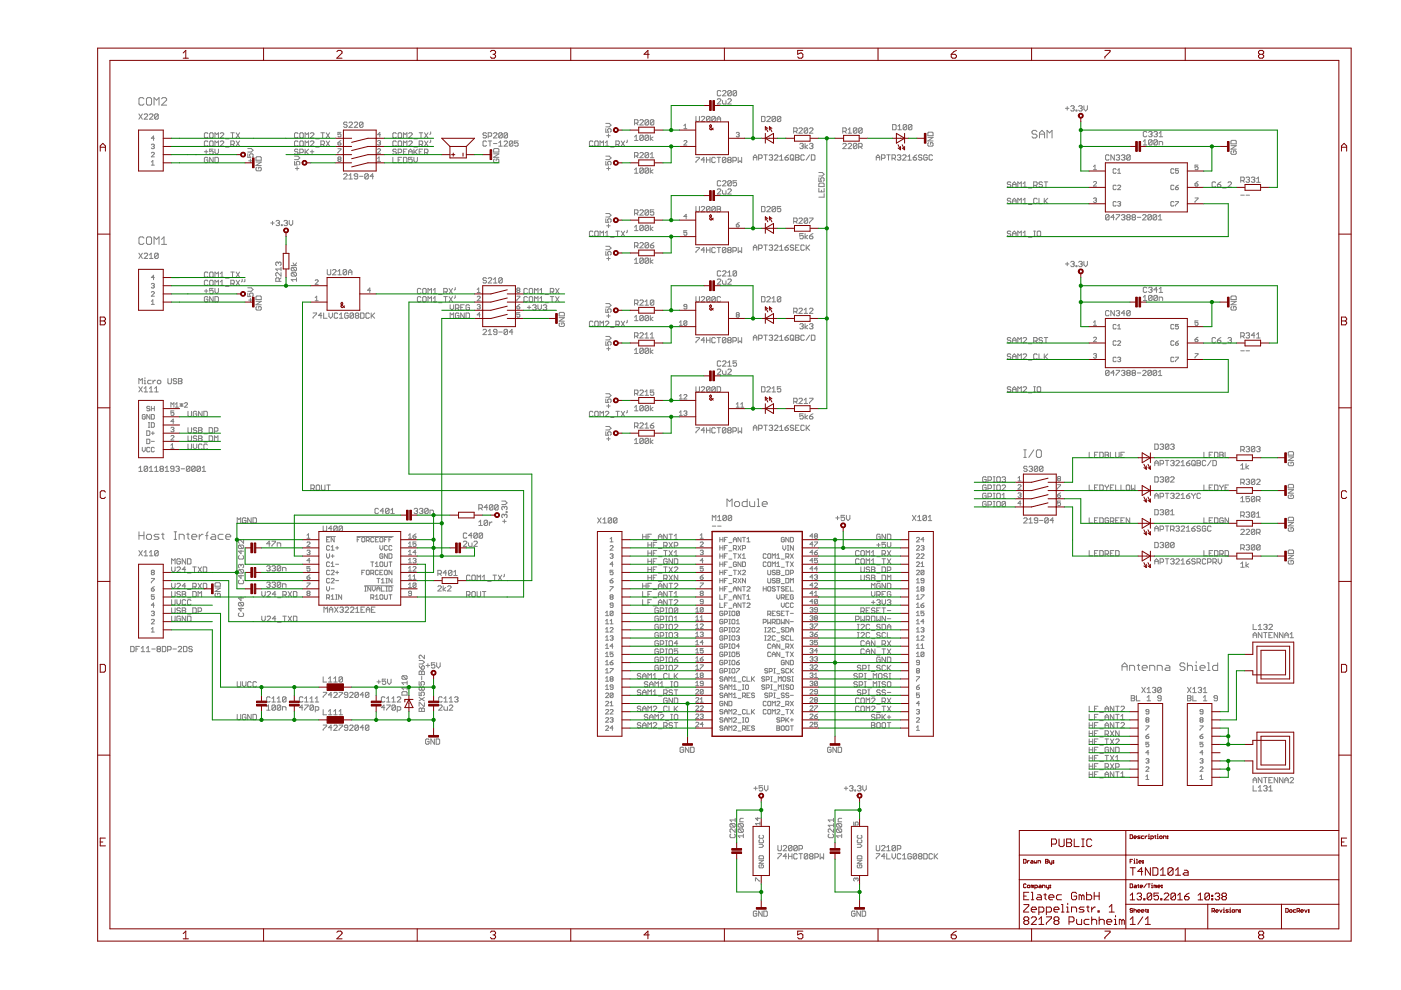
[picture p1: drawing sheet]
<svg xmlns="http://www.w3.org/2000/svg" width="297mm" height="210mm" viewBox="0 0 297 210" stroke-linecap="round" stroke-linejoin="round" font-family="sans-serif">
<g fill="none" stroke="#808080" stroke-width=".21">
<path d="M152.8 19.4l-.2-.2h-.3l-.2 .2v.7l.2 .2h.3l.2-.2M153.2 19.4l.2-.2h.4l.1 .2v.2l-.7 .7h.7M155 19.4v.7l-.1 .2h-.4l-.2-.2M155 19.4l-.1-.2h-.4l-.2 .2v.7M155 19.4l-.7 .7M156.2 19.4l-.2-.2h-.4l-.2 .2v.7M156.2 19.4v.7l-.2 .2h-.4l-.2-.2M156.2 19.4l-.8 .7M29.4 24.2l.8 1.1M30.2 24.2l-.8 1.1M30.5 21l-.3-.3h-.5l-.2 .3v1l.2 .3h.5l.3-.3M30.6 24.3l.1-.1h.4l.2 .1v.2l-.7 .8h.7"/>
<path d="M31.1 21l.2-.3h.6l.2 .3v1l-.2 .3h-.6l-.2-.3zM31.7 24.3l.2-.1h.3l.2 .1v.2l-.7 .8h.7M32.1 32.5l.1-.2 .5 .2-.6 .8h.6M32.1 35h.6M32.1 34.4l.3-.4v1M32.1 30.7l.1-.1h.4l.1 .1-.1 .4M32.4 31.1h.2M32.6 31.1l.1 .1-.1 .3-.5-.1M32.7 22.3v-1.6l.5 .5 .5-.5v1.6M32.7 29.3h-.6l.5-.5v1M33.5 24.3l-.1-.1h-.4l-.2 .1v.8M33.5 24.3v.8l-.1 .2h-.4l-.2-.2"/>
<path d="M33.5 24.3l-.7 .8M34.2 21l.3-.3h.6l.2 .3v.2l-1.1 1.1h1.1M43.3 32.2h.8M43.7 31.8v.8M44.1 28.3l-.2-.1h-.4l-.2 .1v.8l.2 .2h.4l.2-.2M44.1 33.5l-.2-.1h-.4l-.2 .1v.8l.2 .2h.4l.2-.2v-.4h-.4M44.1 30.1l-.2-.2h-.4l-.2 .2v.7l.2 .2h.4l.2-.2M44.4 28.3l.2-.1h.4l.2 .1v.8l-.2 .2-.6-.2zM44.6 29.9h.4l.2 .2v.7l-.2 .2-.6-.2v-.7zM45.2 31.6h-.8v.6l.6-.2 .2 .2v.4l-.2 .1-.6-.1M45.2 33.4v1.1l-.8-1.1v1.1M45.6 29.3v-1.1l.4 .3 .3-.3v1.1"/>
<path d="M45.6 31v-1.1l.4 .3 .3-.3v1.1M45.6 31.6v.8l.4 .3 .3-.3v-.8M45.6 33.4h.5l.2 .1v.8l-.2 .2h-.5zM46.7 28.3l.2-.1h.3l.2 .1v.2l-.7 .8h.7M46.7 30.1l.2-.2h.3l.2 .2v.1l-.7 .8h.7M47.8 31.2h.8M47.8 29.4h.8M48.9 30.6h.6l.2-.2v-.3l-.2-.2h-.6v1.1M48.9 28.2h.8M49.3 30.6l.4 .4M49.3 28.2v1.1M50.1 29.9l.7 1.1"/>
<path d="M50.1 28.2l.7 1.1M50.8 29.9l-.7 1.1M50.8 28.2l-.7 1.1M52.5 32.6v.8h.6l-.2-.4 .2-.4h.4l.2 .2v.4l-.2 .2M52.5 31.5h.8l.4 .4-.4 .3h-.8M52.7 34.1h.8M53.1 33.7v.8M54.3 34.4h1.1l-1.1 .7h1.1M54.5 33.2h.7l.2 .2v.6h-1.1v-.6zM54.5 35.5l-.2 .1v.4l.2 .2h.7l.2-.2v-.4l-.2-.1h-.4v.3M62.4 34.2v.8h.6l-.2-.4 .2-.4h.4l.2 .2v.4l-.2 .2M62.4 33.1h.8l.4 .4-.4 .3h-.8"/>
<path d="M62.6 35.7h.8M63 35.3v.8M63.2 28.3l-.2-.1h-.4l-.2 .1v.8l.2 .2 .6-.2M63.2 31.8l-.2-.2h-.4l-.2 .4 .2 .2h.4l.2 .4-.2 .1-.6-.1M63.2 30.1l-.2-.2h-.4l-.2 .2v.7l.2 .2 .6-.2M63.6 28.3l.2-.1h.3l.2 .1v.8l-.2 .2-.5-.2zM63.6 32.4h.5l.2-.2v-.4l-.2-.2h-.5v1.1M63.6 30.1l.2-.2h.3l.2 .2v.7l-.2 .2-.5-.2zM64.7 29.3v-1.1l.3 .3 .4-.3v1.1M64.7 31v-1.1l.3 .3 .4-.3v1.1M64.7 31.6v1.1M64.9 32.2l.5 .5"/>
<path d="M65.4 31.6l-.7 .8M65.8 28.3l.2-.1h.4l.1 .1v.2l-.7 .8h.7M65.8 30.1l.2-.2h.4l.1 .2v.1l-.7 .8h.7M65.8 32.2h.7M66.2 31.8v.8M66.9 31.2h.8M66.9 29.4h.8M68 30.6h.6l.2-.2v-.3l-.2-.2h-.6v1.1M68 28.2h.8M68.4 30.6l.4 .4M68.4 28.2v1.1M69.2 29.9l.7 1.1"/>
<path d="M69.2 28.2l.7 1.1M69.9 29.9l-.7 1.1M69.9 28.2l-.7 1.1M71.6 30.3h.5l.2 .3-.5 .2-.2-.2zM71.6 31.5h.7l-.7 1M71.8 33.8l-.2 .1 .2 .3 .5-.1-.2-.3M71.8 33.8l-.2-.2 .2-.3h.3l.2 .1-.2 .4M71.8 33.8h.3M72.3 28.1h-.7v.5l.4-.2 .3 .2-.2 .4-.5-.1M72.3 29.8l-.7 .5M72.9 37l.1-.2h.4l.2 .2v.2l-.7 .8h.7M73.6 26.1l-.2-.2h-.4l-.1 .2 .1 .3h.4l.2 .2-.2 .4h-.4l-.1-.2"/>
<path d="M74 26.1l.2-.2h.3l.2 .2v.2l-.7 .7h.7M74 38h.7M74 37.2l.4-.4v1.2M75.1 26.1l.2-.2h.3l.2 .2v.2l-.7 .7h.7M75.8 37.4h-.5l-.2-.2 .2-.4h.3l.2 .2v.8l-.2 .2h-.3l-.2-.2M76.2 37.4h.8M77 26.1l-.2-.2h-.4l-.2 .2v.7M77 26.1v.7l-.2 .2h-.4l-.2-.2M77 26.1l-.8 .7M78.1 37l-.2-.2h-.4l-.2 .2v.8M78.1 37l-.8 .8M78.1 37v.8l-.2 .2h-.4l-.2-.2"/>
<path d="M79.2 37.4h-.7l.5-.6v1.2M80.1 31.7l.1-.2 .5 .2-.6 .8h.6M80.1 30l.1-.2h.3l.2 .2-.2 .3M80.1 34.2h.6M80.1 33.6l.3-.3v.9M80.4 30.3h.1M80.5 30.3l.2 .1-.2 .4-.4-.2M80.7 28.6h-.6l.4-.5v.9M83.3 33.4v1.1h.7M84 28.3l-.2-.1h-.3l-.2 .1v.8l.2 .2 .5-.2M84 31.8l-.2-.2h-.3l-.2 .4 .2 .2h.3l.2 .4-.2 .1-.5-.1M84 30.1l-.2-.2h-.3l-.2 .2v.7l.2 .2 .5-.2"/>
<path d="M84.4 32.4h.6l.2-.2v-.4l-.2-.2h-.6v1.1M84.4 33.9h.4M84.6 28.2h.4l.2 .1v.8l-.2 .2h-.4l-.2-.2v-.8zM84.6 29.9h.4l.2 .2v.7l-.2 .2h-.4l-.2-.2v-.7zM85.2 33.4h-.8v1.1h.8M85.5 33.4h.6l.2 .1v.8l-.2 .2h-.6zM85.5 29.3v-1.1l.4 .3 .4-.3v1.1M85.5 31v-1.1l.4 .3 .4-.3v1.1M85.5 32.2h.4M86.3 31.6h-.8v1.1h.8M86.6 28.3l.2-.1h.4l.2 .1v.2l-.8 .8h.8M86.6 30.1l.2-.2h.4l.2 .2v.1l-.8 .8h.8"/>
<path d="M86.6 32.7v-.7l.4-.4 .4 .4v.7M86.6 32.2h.8M87.4 33.4h-.8v.5l.4-.2 .4 .2v.4l-.2 .2h-.4l-.2-.2M87.8 33.4v.7l.3 .4 .4-.4v-.7M87.8 31.6v1.1M87.8 31.2h.7M87.8 29.4h.7M87.9 32.2l.6 .5M88.5 31.6l-.7 .8M88.9 30.6h.6l.1-.2-.1-.5h-.6v1.1M88.9 28.2h.7M88.9 32.2h.4"/>
<path d="M89.3 28.2v1.1M89.3 30.6l.3 .4M89.6 31.6h-.7v1.1h.7M90 32.4h.6l.1-.2v-.4l-.1-.2h-.6v1.1M90 29.9l.7 1.1M90 28.2l.7 1.1M90.4 32.4l.3 .3M90.7 29.9l-.7 1.1M90.7 28.2l-.7 1.1M91.3 28v.3l-.2 .2M91.3 29.7v.4l-.2 .1M103.1 28.3l-.1-.1h-.4l-.2 .3 .2 .2h.4l.1 .4-.1 .2h-.4l-.2-.2"/>
<path d="M103.1 30.1l-.1-.2h-.4l-.2 .2v.7l.2 .2h.4l.1-.2M103.5 29.9h.7M103.5 28.9h.6l.1-.2-.1-.5h-.6v1.1M103.9 29.9v1.1M104.6 28.3l.2-.1h.4l.2 .1v.2l-.8 .8h.8M104.6 30.4h.8M104.6 32.6h1.2l-1.2 .8h1.2M104.6 31.7l.2-.2h.8l.2 .2v.5h-1.2zM104.8 33.7l-.2 .2v.4l.2 .2h.8l.2-.2v-.4l-.2-.2h-.4v.4M105.7 31h.8M105.7 30.2l.4-.3v1.1M106.5 28.3v.8l-.2 .2-.6-.2"/>
<path d="M106.5 28.3l-.2-.1h-.4l-.2 .1v.8M106.5 28.3l-.8 .8M106.9 30.1l.2-.2h.3l.2 .2v.1l-.7 .8h.7M107.6 28.3v.8l-.2 .2-.5-.2M107.6 28.3l-.2-.1h-.3l-.2 .1v.8M107.6 28.3l-.7 .8M108.7 30.1l-.2-.2h-.3l-.2 .2v.7M108.7 30.1v.7l-.2 .2-.5-.2M108.7 30.1l-.7 .7M109.9 29.9h-.8v.5l.4-.2 .4 .2v.4l-.2 .2-.6-.2M125.7 30.1l-.2-.2h-.3l-.2 .2v.7l.2 .2h.3l.2-.2M126.1 30.1l.2-.2h.4l.1 .2v.7l-.1 .2h-.4l-.2-.2z"/>
<path d="M127.2 31v-1.1l.4 .3 .4-.3v1.1M128.3 31h.8M128.3 30.2l.4-.3v1.1M128.4 27.3v.7h.6l-.2-.4 .2-.3h.4l.2 .2v.3l-.2 .2M128.4 34.2v.8h.6l-.2-.6 .2-.2h.4l.2 .2v.4l-.2 .2M128.4 33.1h.8l.4 .4-.4 .3h-.8M128.4 26.2h.8l.4 .3-.4 .4h-.8M128.6 35.7h.8M128.6 28.8h.8M129 28.4v.7M129 35.3v.8M129.5 31.2h.7"/>
<path d="M130.6 30.6h.5l.2-.2v-.3l-.2-.2h-.5v1.1M130.9 30.6l.4 .4M131.7 29.9l.7 1.1M132.4 29.9l-.7 1.1M133 29.7v.4l-.2 .1M134.5 36l.4-.4v1.1M134.5 29l.4-.3v1.1M134.5 29.8h.8M134.5 36.7h.8M134.5 26.1h.6l.2-.1v-.4l-.2-.2h-.6v1.1M134.5 33.1h.6l.2-.2v-.4l-.2-.2h-.6v1.1M134.9 26.1l.4 .4"/>
<path d="M134.9 33.1l.4 .3M135.7 25.6l.1-.2h.4l.2 .2v.2l-.7 .7h.7M135.7 32.5l.1-.2h.4l.2 .2v.2l-.7 .7h.7M136.4 28.9v.7l-.2 .2h-.4l-.1-.2M136.4 28.9l-.2-.2h-.4l-.1 .2v.7M136.4 35.8l-.2-.2h-.4l-.1 .2v.7M136.4 35.8v.7l-.2 .2h-.4l-.1-.2M136.4 28.9l-.7 .7M136.4 35.8l-.7 .7M137.5 28.9v.7l-.2 .2h-.4l-.1-.2M137.5 28.9l-.2-.2h-.4l-.1 .2v.7M137.5 25.6l-.2-.2h-.4l-.1 .2v.7"/>
<path d="M137.5 32.5l-.2-.2h-.4l-.1 .2v.8M137.5 35.8l-.2-.2h-.4l-.1 .2v.7M137.5 25.6v.7l-.2 .2h-.4l-.1-.2M137.5 32.5v.8l-.2 .1h-.4l-.1-.1M137.5 35.8v.7l-.2 .2h-.4l-.1-.2M137.5 28.9l-.7 .7M137.5 35.8l-.7 .7M137.5 25.6l-.7 .7M137.5 32.5l-.7 .8M137.9 28.7v1.1M137.9 35.6v1.1M137.9 33.4h.7"/>
<path d="M137.9 32.7l.4-.4v1.1M138.5 29l-.6 .4 .6 .4M138.5 36l-.6 .4 .6 .3M138.6 25.6l-.1-.2h-.4l-.2 .2v.7M138.6 25.6v.7l-.1 .2h-.4l-.2-.2M138.6 25.6l-.7 .7M145 30l.1-.2h.4l.1 .2-.6 .8h.6M145 26.6l.3-.3v1M145 27.3h.6M147.6 33.4h.7l-.7 1.1M147.6 24.7v.9l.1 .2h.4l.2-.2v-.9M148.7 24.8l.2-.1 .5 .1v.2l-.7 .8h.7"/>
<path d="M149.4 33.9h-.7l.5-.5v1.1M149.8 33.9h.7M149.8 33.4v1.1M150.5 24.8l-.2-.1-.5 .1v.8M150.5 24.8v.8l-.2 .2h-.3l-.2-.2M150.5 33.4v1.1M150.5 24.8l-.7 .8M151.7 33.5l-.2-.1h-.4l-.2 .1v.8l.2 .2h.4l.2-.2M151.7 24.8l-.2-.1-.6 .1v.8M151.7 24.8l-.8 .8M151.7 24.8v.8l-.2 .2h-.4l-.2-.2M152 33.4h.8"/>
<path d="M152 25.8v-.8l.4-.3 .4 .3v.8M152 25.2h.8M152.1 21.1l.2-.2h.3l.2 .2v.2l-.7 .8h.7M152.4 33.4v1.1M152.8 38.5l-.2-.2h-.3l-.2 .2v.7l.2 .2h.3l.2-.2M153.2 21.3v.6l.2 .2h.5v-.8M153.2 38.5l.2-.2h.4l.1 .2v.2l-.7 .7h.7M153.9 33.5l-.2-.1h-.4l-.1 .1v.8M153.9 33.5v.8l-.2 .2h-.4l-.1-.2M153.9 33.5l-.7 .8M154.3 21.1l.2-.2h.4l.1 .2v.2l-.7 .8h.7M154.5 33.9l-.2-.2 .2-.3h.3l.2 .1-.2 .4"/>
<path d="M154.5 33.9l-.2 .2 .2 .4h.3l.2-.2-.2-.4M154.5 33.9h.3M155 38.5v.7l-.1 .2h-.4l-.2-.2M155 38.5l-.1-.2h-.4l-.2 .2v.7M155 38.5l-.7 .7M155.4 34.1h.6l.1-.2-.1-.5h-.6v1.1M156.1 28.2l.2-.1h.3l.1 .1-.1 .4M156.2 38.3h-.8v.6l.4-.2 .4 .2v.3l-.2 .2h-.4l-.2-.2M156.4 28.6h.2M156.5 33.4v1.1l.4-.4 .3 .4v-1.1M156.6 28.6l.1 .1-.1 .3-.5-.1M159.7 34v-.8l.4-.4 .4 .4v.8"/>
<path d="M159.7 33.4h.8M160.8 33.6h.6l.2-.2v-.4l-.2-.2h-.6v1.2M161.5 24.7h.5l.2 .1v.8l-.2 .2h-.5zM161.9 32.8h.8M162.3 32.8v1.2M162.6 24.8l.2-.1h.3l.2 .1v.2l-.7 .8h.7M163.1 33l.2-.2h.3l.2 .2-.2 .4M163.4 33.4h.2M163.6 33.4l.2 .2-.2 .4h-.3l-.2-.2M164.2 33l.2-.2h.3l.2 .2v.2l-.7 .8h.7M164.4 24.8v.8l-.1 .2h-.4l-.2-.2M164.4 24.8l-.1-.1h-.4l-.2 .1v.8"/>
<path d="M164.4 24.8l-.7 .8M165.3 34h.8M165.3 33.2l.4-.4v1.2M165.5 24.8v.8l-.1 .2h-.4l-.2-.2M165.5 24.8l-.1-.1h-.4l-.2 .1v.8M165.5 24.8l-.7 .8M166.4 33.4h.6l.2 .4-.2 .2h-.4l-.2-.2zM167.2 32.8l-.8 .6M167.6 33l.1-.2h.4l.2 .2v.8l-.2 .2h-.4l-.1-.2zM167.9 33.6l.4 .4M168.3 27.9h.5l.2-.2v-.4l-.2-.2h-.5v1.1M168.6 27.9l.4 .3"/>
<path d="M168.7 32.8h.5l.2 .2-.2 .4 .2 .4-.2 .2h-.5zM168.7 33.4h.5M169.4 27.3l.2-.2h.3l.2 .2v.2l-.7 .7h.7M169.6 30.6l.2-.2h.3l.2 .2-.2 .4M169.9 31h.2M170.1 31l.2 .1-.2 .4h-.3l-.2-.2M170.5 33l-.2-.2h-.3l-.2 .2v.8l.2 .2h.3l.2-.2M170.7 30.4v1.1M171.2 27.3v.7l-.1 .2h-.4l-.2-.2M171.2 27.3l-.1-.2h-.4l-.2 .2v.7M171.2 30.8l-.5 .3 .5 .4M171.2 27.3l-.7 .7"/>
<path d="M171.6 30.6l.2-.2h.4l.2 .2-.2 .4M171.6 27.3l.2-.2h.4l.2 .2v.2l-.8 .7h.8M171.7 32.8l-.8 1.2M172 31h.2M172 32.8h.6l.2 .2v.8l-.2 .2h-.6zM172.2 31l.2 .1-.2 .4h-.4l-.2-.2M173.6 39l.2-.2h.7l.2 .2v.6h-1.1zM173.6 37.7v.7h.6l-.2-.3 .2-.4h.3l.2 .2v.4l-.2 .1M173.6 39.9v.8h1.1v-.8M173.6 36.6h.7l.4 .4-.4 .3h-.7M178.7 30.6l.2-.2h.3l.2 .2v.2l-.7 .7h.7M178.7 27.9h.5l.2-.2v-.4l-.2-.2h-.5v1.1"/>
<path d="M179 27.9l.4 .3M179.8 30.6l.2-.2h.4l.2 .2v.2l-.8 .7h.8M179.8 27.5l.4-.4v1.1M179.8 28.2h.8M181.7 27.3v.7l-.2 .2h-.4l-.2-.2M181.7 30.6v.7l-.2 .2h-.4l-.2-.2M181.7 30.6l-.2-.2h-.4l-.2 .2v.7M181.7 27.3l-.2-.2h-.4l-.2 .2v.7M181.7 30.6l-.8 .7M181.7 27.3l-.8 .7M182.1 31.1h.5l.2-.1v-.4l-.2-.2h-.5v1.1M182.4 31.1l.4 .4"/>
<path d="M182.8 27.3v.7l-.2 .2h-.4l-.1-.2M182.8 27.3l-.2-.2h-.4l-.1 .2v.7M182.8 27.3l-.7 .7M185.8 34v-.8l.3-.4 .4 .4v.8M185.8 33.4h.7M186.9 33.6h.6l.1-.2v-.4l-.1-.2h-.6v1.2M188 32.8h.7M188.4 32.8v1.2M189.1 33.6h.6l.2-.2v-.4l-.2-.2h-.6v1.2M189.3 26.4h.5l.2 .2v.7l-.2 .2h-.5zM189.5 33.6l.4 .4M190.2 33l.2-.2h.4l.2 .2-.2 .4"/>
<path d="M190.4 27.5h.7M190.4 26.8l.3-.4v1.1M190.6 33.4h.2M190.8 33.4l.2 .2-.2 .4h-.4l-.2-.2M191.4 33l.2-.2h.3l.2 .2v.2l-.7 .8h.7M192.2 26.6l-.2-.2h-.3l-.2 .2v.7M192.2 26.6v.7l-.2 .2h-.3l-.2-.2M192.2 26.6l-.7 .7M192.5 34h.7M192.5 33.2l.3-.4v1.2M193.3 26.6v.7l-.1 .2h-.4l-.2-.2M193.3 26.6l-.1-.2h-.4l-.2 .2v.7"/>
<path d="M193.3 26.6l-.7 .7M193.6 33.4h.6l.2 .4-.2 .2h-.4l-.2-.2zM194.4 32.8l-.8 .6M195.5 33l-.2-.2h-.4l-.2 .2 .2 .4 .6 .2-.2 .4h-.4l-.2-.2M196.6 33l-.2-.2h-.4l-.1 .2v.8l.1 .2h.4l.2-.2v-.4h-.4M196.7 29.1h1.1l-1.1 .8h1.1M196.7 28.2l.2-.2h.7l.2 .2v.6h-1.1zM196.9 30.2l-.2 .2v.4l.2 .2h.7l.2-.2v-.4l-.2-.2h-.3v.4M197.7 33l-.2-.2h-.4l-.1 .2v.8l.1 .2h.4l.2-.2M214.3 38.8l-.2-.2h-.4l-.1 .3 .1 .2h.4l.2 .4-.2 .2h-.4l-.1-.2M214.7 39.7v-.8l.4-.3 .3 .3v.8M214.7 39.1h.7"/>
<path d="M215.8 39.7v-1.1l.4 .3 .3-.3v1.1M216.9 38.9l.4-.3v1.1M216.9 39.7h.8M218 39.9h.8M219.2 39.3h.5l.2-.2v-.3l-.2-.2h-.5v1.1M219.5 39.3l.4 .4M219.9 27.9l-.3-.3h-.5l-.3 .3v.3l.3 .2h.5l.3 .3v.3l-.3 .3h-.5l-.3-.3M220.4 28.4h1.1M220.4 29.3v-1.1l.5-.6 .6 .6v1.1M221 38.8l-.2-.2h-.3l-.2 .2 .2 .3h.3l.2 .2-.2 .4h-.3l-.2-.2M221.4 38.6h.7M221.8 38.6v1.1"/>
<path d="M222 29.3v-1.7l.5 .6 .6-.6v1.7M225.9 23h.7M226.3 22.6v.7M227 22.6l.2-.2h.4l.2 .2-.2 .4M227.4 23h.2M227.6 23l.2 .2-.2 .3h-.4l-.2-.2M228.1 23.3h.2v.2h-.2zM228.7 22.6l.2-.2h.4l.1 .2-.1 .4M229.1 23h.2M229.3 23l.1 .2-.1 .3h-.4l-.2-.2M229.8 22.4v.8l.4 .3 .3-.3v-.8M231.8 35.3l.4-.3v1"/>
<path d="M231.8 36h.7M231.8 38.7l.2-.2h.3l.2 .2-.7 .8h.7M235.1 33l-.1-.2h-.4l-.2 .2v.8l.2 .2h.4l.1-.2M236.3 32.8v1.2l-.8-1.2v1.2M236.6 33l.2-.2h.4l.2 .2-.2 .4M236.6 35.9l-.1-.1h-.3l-.2 .1v.7l.2 .1 .4-.1M236.6 39.4l-.1-.1-.5 .1v.6l.2 .2 .4-.2M237 36.7h.6M237 36.1l.3-.3v.9M237 39.4l.1-.1 .5 .1-.6 .8h.6M237 33.4h.2M237.2 33.4l.2 .2-.2 .4h-.4l-.2-.2"/>
<path d="M237.8 33l.2-.2h.3l.2 .2-.2 .4M238.1 33.4h.2M238.3 33.4l.2 .2-.2 .4h-.3l-.2-.2M239.6 33v.8l-.2 .2h-.3l-.2-.2M239.6 33l-.2-.2h-.3l-.2 .2v.8M239.6 33l-.7 .8M242.4 30l.4-.4v1.1M242.4 30.7h.7M243.1 28.1l-.1-.2h-.4l-.2 .2v.7l.2 .2h.4l.1-.2M243.5 28.1l.2-.2h.4l.2 .2-.2 .3M243.9 28.4h.2M244.1 28.4l.2 .2-.2 .4h-.4l-.2-.2"/>
<path d="M244.3 29.8l-.2-.2-.6 .2v.7M244.3 29.8v.7l-.2 .2h-.4l-.2-.2M244.3 29.8l-.8 .7M244.6 28.1l.2-.2h.4l.2 .2-.2 .3M245 28.4h.2M245.2 28.4l.2 .2-.2 .4h-.4l-.2-.2M245.4 29.8v.7l-.2 .2h-.4l-.2-.2M245.4 29.8l-.2-.2h-.4l-.2 .2v.7M245.4 29.8l-.8 .7M245.8 30.7v-.7h.5l.2 .2v.5M245.8 28.3l.3-.4v1.1M245.8 29h.7"/>
<path d="M248.9 35.9l-.2-.1-.5 .1v.7l.2 .1 .5-.1M248.9 39.4l-.2-.1-.5 .1v.6l.2 .2 .5-.2M249.2 39.7h.5l.2 .3-.5 .2zM249.9 35.8h-.7v.5l.5-.2 .2 .2v.3l-.2 .1h-.3l-.2-.1M249.9 39.3l-.7 .4M253.4 39h.5l.1 .3-.1 .2h-.4zM254 35h-.6v.5l.5-.2 .1 .5-.1 .2-.5-.2M254 38.5l-.6 .5M257.7 38.8l-.1-.2h-.4l-.2 .2v.7l.2 .2h.4l.1-.2M258.1 39.1h.6l.1 .4-.1 .2h-.4l-.2-.2zM258.8 38.6l-.7 .5M259.2 39.9h.8"/>
<path d="M260.3 38.8l.2-.2h.4l.2 .2v.1l-.8 .8h.8M261 29.9l.2-.1h.7l.2 .1v.6h-1.1zM261 30.9h1.1l-1.1 .7h1.1M261.2 32l-.2 .2v.4l.2 .1h.7l.2-.1v-.4l-.2-.2h-.4v.4M263.1 38.3h.5l.2-.2v-.4l-.2-.2h-.5v1.2M263.4 38.3l.4 .4M264.2 37.7l.2-.2h.4l.1 .2-.1 .4M264.6 38.1h.2M264.8 38.1l.1 .2-.1 .4h-.4l-.2-.2M265.3 37.7l.2-.2h.4l.1 .2-.1 .4M265.7 38.1h.2M265.9 38.1l.1 .2-.1 .4h-.4l-.2-.2"/>
<path d="M266.4 38.7h.8M266.4 37.9l.4-.4v1.2M29.4 53.7l.8 1.1M30.2 53.7l-.8 1.1M30.5 50.5l-.3-.3h-.5l-.2 .3v1.1l.2 .2h.5l.3-.2M30.6 53.9l.1-.2h.4l.2 .2v.2l-.7 .7h.7M31.1 50.5l.2-.3h.6l.2 .3v1.1l-.2 .2h-.6l-.2-.2zM31.7 54.1l.3-.4v1.1M31.7 54.8h.7M32.7 51.8v-1.6l.5 .6 .5-.6v1.6M32.7 58.8h-.6l.5-.4v.9M33.5 53.9v.7l-.1 .2h-.4l-.2-.2"/>
<path d="M33.5 53.9l-.1-.2h-.4l-.2 .2v.7M33.5 53.9l-.7 .7M34.2 51.8h1.1M34.2 50.8l.6-.6v1.6M44.1 57.9l-.2-.2h-.4l-.2 .2v.7l.2 .2h.4l.2-.2M44.1 59.6l-.2-.2h-.4l-.2 .2v.7l.2 .2h.4l.2-.2M44.4 57.9l.2-.2h.4l.2 .2v.7l-.2 .2-.6-.2zM44.4 59.6l.2-.2h.4l.2 .2v.7l-.2 .2-.6-.2zM45.6 58.8v-1.1l.4 .3 .3-.3v1.1M46.7 58.8h.7M46.7 58l.4-.3v1.1M46.7 59.8l.4-.4v1.1"/>
<path d="M47.8 59h.8M48.9 57.7h.8M49.3 57.7v1.1M50.1 57.7l.7 1.1M50.1 59.4l.7 1.1M50.8 57.7l-.7 1.1M50.8 59.4l-.7 1.1M51.4 59.2v.4l-.2 .2M51.9 59.2v.4l-.2 .2M57.4 47.3h.7M57.8 46.9v.8M58.5 46.9l.2-.2h.4l.2 .2-.2 .4"/>
<path d="M58.9 47.3h.2M59 55.7l-.2-.1-.3 .1v.4l.2 .2M59 55.7l.2-.1 .4 .1v.4l-.2 .2M59 55.7v.2M59.1 47.3l.2 .2-.2 .3-.6-.1M59.2 59.6v-.5l-.2-.2h-.3l-.2 .2v.5h1.1M59.6 57h-1.1l.3 .4M59.6 57.8v.7l-.8-.7-.3 .2v.4l.2 .1M59.6 58.9l-.4 .4M59.6 56.7v.7M59.6 47.7h.2v.1h-.2zM60.2 46.9l.2-.2h.4l.1 .2-.1 .4"/>
<path d="M60.6 47.3h.2M60.8 47.3l.1 .2-.1 .3h-.4l-.2-.1M61.3 46.7v.8l.4 .3 .4-.3v-.8M61.7 56.3h1.2M61.9 56.7h.8l.2 .2v.3l-.2 .2M61.9 57.8h.8l.2 .2v.4l-.2 .1M61.9 57.8l-.2 .2v.4l.2 .1h.8M61.9 56.7l-.2 .2v.3l.2 .2h.8M61.9 57.8l.8 .7M61.9 56.7l.8 .7M62.1 55.7l.4 .6 .4-.6M62.9 59.3h-1.2l.4 .3"/>
<path d="M62.9 58.9v.7M66.8 59.5l.2-.2h.3l.2 .2-.7 .8h.7M69.4 57.1v1l.2 .2h.4l.1-.2v-1M70.5 57.3l.2-.2h.4l.1 .2v.2l-.7 .8h.7M71.6 58.3h.8M71.6 57.5l.4-.4v1.2M73.5 57.3l-.2-.2h-.4l-.2 .2v.8M73.5 57.3v.8l-.2 .2h-.4l-.2-.2M73.5 57.3l-.8 .8M73.9 58.3v-.8l.3-.4 .4 .4v.8M73.9 57.7h.7M103.1 59.1l-.1-.2h-.4l-.2 .4 .2 .2h.4l.1 .3-.1 .2h-.4l-.2-.2"/>
<path d="M103.5 59.1l.2-.2h.4l.1 .2v.2l-.7 .7h.7M104.6 59.3l.4-.4v1.1M106.5 59.1l-.2-.2h-.4l-.2 .2v.7M106.5 59.1v.7l-.2 .2h-.4l-.2-.2M106.5 59.1l-.8 .7M125.7 49.2l-.2-.2h-.3l-.2 .2v.7l.2 .2h.3l.2-.2M126.1 49.2l.2-.2h.4l.1 .2v.7l-.1 .2h-.4l-.2-.2zM127.2 50.1v-1.1l.4 .4 .4-.4v1.1M128.3 49.4l.4-.4v1.1M128.3 50.1h.8M128.4 53.3v.8h.6l-.2-.4 .2-.4h.4l.2 .2v.4l-.2 .2M128.4 52.2h.8l.4 .4-.4 .4h-.8"/>
<path d="M128.4 46.4v.7h.6l-.2-.3 .2-.4 .6 .2v.3l-.2 .2M128.4 45.3h.8l.4 .3-.4 .4h-.8M128.6 54.8h.8M128.6 47.9h.8M129 47.5v.8M129 54.5v.7M129.5 50.3h.7M130.6 49h.7M130.9 49v1.1M131.7 49l.7 1.1M132.4 49l-.7 1.1M133 48.8l-.2 .6"/>
<path d="M134.5 48.2l.4-.4v1.1M134.5 55.1l.4-.4v1.1M134.5 48.9h.8M134.5 55.8h.8M134.5 45.2h.6l.2-.2v-.3l-.2-.2h-.6v1.1M134.5 52.2h.6l.2-.2v-.4l-.2-.2h-.6v1.2M134.9 45.2l.4 .4M134.9 52.2l.4 .4M135.7 44.7l.1-.2h.4l.2 .2v.2l-.7 .7h.7M135.7 51.6l.1-.2h.4l.2 .2v.2l-.7 .8h.7M136.4 48l-.2-.2h-.4l-.1 .2v.7M136.4 54.9l-.2-.2h-.4l-.1 .2v.7"/>
<path d="M136.4 48v.7l-.2 .2h-.4l-.1-.2M136.4 54.9v.7l-.2 .2h-.4l-.1-.2M136.4 48l-.7 .7M136.4 54.9l-.7 .7M137.5 44.7l-.2-.2h-.4l-.1 .2v.7M137.5 48l-.2-.2h-.4l-.1 .2v.7M137.5 51.6l-.2-.2h-.4l-.1 .2v.8M137.5 54.9l-.2-.2h-.4l-.1 .2v.7M137.5 44.7v.7l-.2 .2h-.4l-.1-.2M137.5 48v.7l-.2 .2h-.4l-.1-.2M137.5 51.6v.8l-.2 .2h-.4l-.1-.2M137.5 54.9v.7l-.2 .2h-.4l-.1-.2"/>
<path d="M137.5 48l-.7 .7M137.5 54.9l-.7 .7M137.5 44.7l-.7 .7M137.5 51.6l-.7 .8M137.9 47.8v1.1M137.9 52h.6l.1 .4-.1 .2h-.4l-.2-.2zM137.9 54.7v1.1M138.5 48.2l-.6 .3 .6 .4M138.5 55.1l-.6 .4 .6 .3M138.6 44.5h-.7v.5l.4-.1 .3 .1v.4l-.1 .2h-.4l-.2-.2M138.6 51.4l-.7 .6M145.6 48.9h-.6v.5l.3-.2 .3 .2-.1 .5h-.4l-.1-.2"/>
<path d="M145.6 45.9h-.6l.5-.5v1M147.6 52.5h.7v.1l-.7 .8v.2M147.6 43.8v.9l.1 .2h.4l.2-.2v-.9M148.7 44l.2-.2h.3l.2 .2v.2l-.7 .7h.7M149.4 53h-.7l.5-.5v1.1M149.8 52.5v1.1M149.8 53h.7M150.5 44l-.2-.2h-.3l-.2 .2v.7M150.5 44v.7l-.2 .2h-.3l-.2-.2M150.5 52.5v1.1M150.5 44l-.7 .7M151.7 52.6l-.2-.1-.6 .1v.8l.2 .2h.4l.2-.2"/>
<path d="M151.7 44l-.2-.2h-.4l-.2 .2v.7M151.7 44v.7l-.2 .2h-.4l-.2-.2M151.7 44l-.8 .7M152 43.8h.6l.2 .2-.2 .3 .2 .4-.2 .2h-.6zM152 52.5h.8M152 44.3h.6M152.1 40.2l.2-.2h.3l.2 .2v.2l-.7 .7h.7M152.1 59.3l.2-.1h.3l.2 .1v.2l-.7 .8h.7M152.4 52.5v1.1M152.8 57.6l-.2-.2h-.3l-.2 .2v.7l.2 .2h.3l.2-.2M153.2 57.6l.2-.2h.4l.1 .2v.2l-.7 .7h.7M153.2 40.4v.6l.2 .1h.5v-.7"/>
<path d="M153.2 59.5v.6l.2 .2h.5v-.8M153.9 52.6v.8l-.2 .2h-.4l-.1-.2M153.9 52.6l-.2-.1h-.4l-.1 .1v.8M153.9 52.6l-.7 .8M154.3 40.2l.2-.2h.4l.1 .2v.2l-.7 .7h.7M154.3 59.3l.2-.1h.4l.1 .1v.2l-.7 .8h.7M154.3 58.5h.7M154.3 57.8l.4-.4v1.1M154.5 53l-.2 .2 .2 .4h.3l.2-.2-.2-.4M154.5 53l-.2-.2 .2-.3h.3l.2 .1-.2 .4M154.5 53h.3M155.4 53.2h.6l.1-.2v-.4l-.1-.1h-.6v1.1"/>
<path d="M156.1 47.6h.5l.1 .4-.4 .1zM156.2 57.6l-.2-.2h-.4l-.2 .2v.7M156.2 57.6v.7l-.2 .2h-.4l-.2-.2M156.2 57.6l-.8 .7M156.5 52.5v1.1l.4-.4 .3 .4v-1.1M156.7 47.2l-.6 .4M159.7 53.1v-.8l.4-.4 .4 .4v.8M159.7 52.5h.8M160.8 52.7h.6l.2-.2v-.4l-.2-.2h-.6v1.2M161.5 43.8h.5l.2 .2v.7l-.2 .2h-.5zM161.9 51.9h.8M162.3 51.9v1.2"/>
<path d="M162.6 44l.2-.2h.3l.2 .2v.2l-.7 .7h.7M163.1 52.1l.2-.2h.3l.2 .2-.2 .4M163.4 52.5h.2M163.6 52.5l.2 .2-.2 .4h-.3l-.2-.2M164.2 52.1l.2-.2h.3l.2 .2v.2l-.7 .8h.7M164.4 44v.7l-.1 .2h-.4l-.2-.2M164.4 44l-.1-.2h-.4l-.2 .2v.7M164.4 44l-.7 .7M165.3 52.3l.4-.4v1.2M165.3 53.1h.8M165.5 43.8h-.7v.5l.4-.1 .3 .1-.1 .6h-.4l-.2-.2M166.4 52.5h.6l.2 .4-.2 .2h-.4l-.2-.2z"/>
<path d="M167.2 51.9l-.8 .6M168.3 47h.5l.2-.2v-.4l-.2-.2h-.5v1.1M168.3 52.1l-.2-.2h-.4l-.1 .2 .1 .4h.4l.2 .2-.2 .4h-.4l-.1-.2M168.6 47l.4 .3M168.7 52.5h.3M169.4 46.4l.2-.2h.3l.2 .2v.2l-.7 .7h.7M169.4 51.9h-.7v1.2h.7M170.3 49.5h-.7v.6l.3-.2 .4 .2v.3l-.2 .2h-.3l-.2-.2M170.5 52.1l-.2-.2h-.3l-.2 .2v.8l.2 .2h.3l.2-.2M170.7 49.5v1.1M170.9 51.9v1.2M171.1 52.5l.6 .6"/>
<path d="M171.2 46.4l-.1-.2h-.4l-.2 .2v.8M171.2 49.9l-.5 .3 .5 .4M171.2 46.4l-.7 .8M171.2 46.4v.8l-.1 .1h-.4l-.2-.1M171.6 46.2h.8l-.8 1.1M171.6 50.1h.6l.2 .3-.2 .2h-.4l-.2-.2zM171.7 51.9l-.8 .8M172.4 49.5l-.8 .6M174.2 40.3v.4M174.7 41.1v.7h-1.1M214.3 42.2l-.2-.2h-.4l-.1 .4 .1 .2h.4l.2 .4-.2 .2h-.4l-.1-.2M214.3 49.2l-.2-.2h-.4l-.1 .4 .1 .2h.4l.2 .3-.2 .2h-.4l-.1-.2"/>
<path d="M214.7 49.6h.7M214.7 43.2v-.8l.4-.4 .3 .4v.8M214.7 50.1v-.7l.4-.4 .3 .4v.7M214.7 42.6h.7M215.8 50.1v-1.1l.4 .4 .3-.4v1.1M215.8 43.2v-1.2l.4 .4 .3-.4v1.2M216.9 42.4l.4-.4v1.2M216.9 49.4l.4-.4v1.1M216.9 50.1h.8M216.9 43.2h.8M218 50.3h.8M218 43.3h.8"/>
<path d="M219.2 49h.3M219.2 50.1h.3M219.4 49v1.1M219.9 49.2l.2-.2h.4l.1 .2v.7l-.1 .2h-.4l-.2-.2zM219.9 42.2l-.2-.2h-.3l-.2 .2v.8l.2 .2h.3l.2-.2M220.3 42v1.2h.7M221.4 42v1.2M221.6 42.6l.5 .6M222.1 42l-.7 .8M225.9 56h.7M226.3 55.6v.7M227 55.6l.2-.2h.4l.2 .2-.2 .4"/>
<path d="M227.4 56h.2M227.6 56l.2 .2-.2 .3h-.4l-.2-.2M228.1 56.3h.2v.2h-.2zM228.7 55.6l.2-.2h.4l.1 .2-.1 .4M229.1 56h.2M229.3 56l.1 .2-.1 .3h-.4l-.2-.2M229.8 55.4v.8l.4 .3 .3-.3v-.8M231.8 42.1l.5-.1 .2 .1-.2 .3M232.2 42.4h.1M232.3 42.4l.2 .2-.2 .3-.5-.1M235.1 45.7l-.1-.2h-.4l-.2 .2v.7M235.1 45.7v.7l-.1 .2h-.4l-.2-.2"/>
<path d="M235.1 45.7l-.7 .7M236.3 46.1h-.8l.6-.6v1.1M236.6 45.5h.8l-.8 1.1M236.6 42.9l-.1-.2-.5 .2v.6l.2 .2 .4-.2M237 42.9l.4-.2 .2 .2-.2 .3M237.3 43.2h.1M237.4 43.2l.2 .2-.2 .3h-.3l-.1-.2M237.8 45.7l.2-.2h.3l.2 .2-.2 .4M238.1 46.1h.2M238.3 46.1l.2 .1-.2 .4h-.3l-.2-.2M239.1 46.1l-.2-.2 .2-.4h.3l.2 .2-.2 .4M239.1 46.1l-.2 .1 .2 .4h.3l.2-.2-.2-.3"/>
<path d="M239.1 46.1h.3M240.2 46.1l-.2-.2 .2-.4h.4l.1 .2-.1 .4M240.2 46.1l-.2 .1 .2 .4h.4l.1-.2-.1-.3M240.2 46.1h.4M241.1 46.1h.8M242.3 45.7l.1-.2h.4l.2 .2v.2l-.7 .7h.7M244.1 45.7l-.2-.2h-.4l-.1 .2v.7M244.1 45.7v.7l-.2 .2h-.4l-.1-.2M244.1 45.7l-.7 .7M245.2 45.7l-.2-.2h-.3l-.2 .2v.7M245.2 45.7v.7l-.2 .2h-.3l-.2-.2M245.2 45.7l-.7 .7"/>
<path d="M245.6 46.6h.7M245.6 45.9l.4-.4v1.1M248.9 42.9l-.2-.2-.5 .2v.6l.2 .2 .5-.2M249.2 42.7h.7l-.7 1M253.4 42h.6l-.6 .9M263.1 41.4h.7M264.2 41.4h.7M32.1 63.9l.3-.3v.9M32.1 60.3l.1-.2h.4l.1 .2-.1 .3M32.1 62l.1-.2 .5 .2-.6 .8h.6M32.1 64.5h.6M32.4 60.6h.2"/>
<path d="M32.6 60.6l.1 .1-.1 .4h-.4l-.1-.2M43.3 61.7h.8M43.7 61.3v.8M44.1 63.1l-.2-.2h-.4l-.2 .2v.7l.2 .2h.4l.2-.2v-.4h-.4M45.2 61.2h-.8v.5l.4-.2 .4 .2v.4l-.2 .2h-.4l-.2-.2M45.2 62.9v1.1l-.8-1.1v1.1M45.6 60.5v-1.1l.4 .4 .3-.4v1.1M45.6 61.2v.7l.4 .4 .3-.4v-.7M45.6 62.9h.5l.2 .2v.7l-.2 .2h-.5zM46.7 60.5h.7M47.8 60.7h.8M48.9 60.2h.6l.2-.2v-.4l-.2-.2h-.6v1.1"/>
<path d="M49.3 60.2l.4 .3M52.5 62.1v.8h.6l-.2-.6 .2-.2h.4l.2 .2v.4l-.2 .2M52.5 61h.8l.4 .4-.4 .4h-.8M52.7 63.6h.8M53.1 63.3v.7M54.3 63.9h1.1l-1.1 .7h1.1M54.3 62.9l.2-.1h.7l.2 .1v.6h-1.1zM54.5 65l-.2 .2v.4l.2 .1h.7l.2-.1v-.4l-.2-.2h-.4v.4M66.4 66.4h.7l-.7 1.1M66.8 63.1l.3-.3v1M66.8 63.8h.7M68.2 66.9h-.7l.6-.5v1.1"/>
<path d="M68.6 66.4v1.1h.8M69.7 66.4v.7l.4 .4 .4-.4v-.7M71.6 66.5l-.2-.1h-.4l-.1 .1v.8l.1 .2h.4l.2-.2M72 67.5h.7M72 66.7l.3-.3v1.1M73.8 66.5l-.1-.1h-.4l-.2 .1v.8l.2 .2h.4l.1-.2v-.4h-.3M75 66.5l-.2-.1h-.4l-.2 .1v.8M75 66.5v.8l-.2 .2h-.4l-.2-.2M75 66.5l-.8 .8M75.5 66.9l-.2-.2 .2-.3h.4l.2 .1-.2 .4M75.5 66.9h.4M75.5 66.9l-.2 .2 .2 .4h.4l.2-.2-.2-.4"/>
<path d="M76.5 66.4h.5l.2 .1v.8l-.2 .2h-.5zM78.3 66.5l-.2-.1h-.3l-.2 .1v.8l.2 .2h.3l.2-.2M78.6 61.6h-.7l.5-.5v.9M78.7 66.4v1.1M78.9 66.9l.5 .6M79.4 66.4l-.7 .7M89.2 61.3l-.2-.1h-.3l-.2 .1v.8l.2 .2h.3l.2-.2M89.2 63.1l-.2-.2h-.3l-.2 .2v.7l.2 .2h.3l.2-.2M89.8 62.9h.4l.2 .2v.7l-.2 .2h-.4l-.2-.2v-.7zM89.8 61.2h.4l.2 .1v.8l-.2 .2h-.4l-.2-.2v-.8zM90.7 62.3v-1.1l.4 .3 .4-.3v1.1M90.7 64v-1.1l.4 .4 .4-.4v1.1"/>
<path d="M91.9 61.5l.3-.3v1.1M91.9 63.3l.3-.4v1.1M91.9 64h.7M91.9 62.3h.7M93 62.4h.7M93 64.2h.7M94.1 62.9h.7M94.1 61.9h.6l.1-.2v-.4l-.1-.1h-.6v1.1M94.5 61.9l.3 .4M94.5 62.9v1.1M95.2 62.9l.7 1.1M95.2 61.2l.7 1.1"/>
<path d="M95.4 64.6v.8l.4 .3 .4-.3v-.8M95.4 67.5v-1.1l.4 .3 .4-.3v1.1M95.9 62.9l-.7 1.1M95.9 61.2l-.7 1.1M96.5 62.7v.4l-.2 .2M96.5 61v.3l-.2 .2M96.6 65.4h.5l.2-.2v-.4l-.2-.2h-.5v1.1M96.9 65.4l.4 .3M97.3 66.5l-.2-.1h-.3l-.2 .1v.8l.2 .2h.3l.2-.2v-.4h-.4M97.7 65.2h.4M98.4 64.6h-.7v1.1h.7M98.4 66.4v1.1l-.7-1.1v1.1"/>
<path d="M98.8 66.4h.6l.1 .1v.8l-.1 .2h-.6zM99.5 64.8l-.1-.2h-.4l-.2 .2v.8l.2 .1h.4l.1-.1v-.4h-.3M101.2 62h.6M101.2 63l.1-.2h.4l.1 .2-.6 .8h.6M101.2 61.4l.3-.3v.9M101.2 64.7l.5-.2 .1 .2-.1 .3M101.5 65h.2M101.7 65l.1 .2-.1 .3-.5-.2M101.8 66.8h-.6l.5-.5v.9M102.4 70l.2-.2h.4l.1 .2v.2l-.7 .8h.7M103.5 70.2l.4-.4v1.2M103.5 71h.7"/>
<path d="M104.6 60h.8M105.4 70.4h-.6l-.2-.2 .2-.4h.4l.2 .2v.8l-.2 .2h-.4l-.2-.2M105.7 70.4h.8M107.6 70v.8l-.2 .2h-.3l-.2-.2M107.6 70l-.2-.2h-.3l-.2 .2v.8M107.6 70l-.7 .8M108.7 70.4h-.7l.5-.6v1.2M109.6 62.8h.6l-.6 1M109.6 65h.4l.2 .3-.5 .2zM109.7 61.6l-.1-.2 .1-.3 .5 .1-.2 .4M109.7 61.6l-.1 .1 .1 .3 .5-.1-.2-.3M109.7 61.6h.3"/>
<path d="M110.2 66.3h-.6v.5l.4-.2 .2 .2v.3l-.2 .1h-.3l-.1-.1M110.2 64.5l-.6 .5M111.8 65.2h.7M111.8 63.1l-.2-.2h-.3l-.2 .2v.7l.2 .2h.3l.2-.2M111.8 61.3l-.2-.1h-.3l-.2 .1v.8l.2 .2h.3l.2-.2M112.2 64.8v.8M112.4 61.2h.4l.1 .1v.8l-.1 .2h-.4l-.2-.2v-.8zM112.4 62.9h.4l.1 .2v.7l-.1 .2h-.4l-.2-.2v-.7zM112.9 64.8l.2-.2h.4l.2 .2-.2 .4M113.3 65.2h.2M113.3 62.3v-1.1l.4 .3 .4-.3v1.1M113.3 64v-1.1l.4 .4 .4-.4v1.1"/>
<path d="M113.5 65.2l.2 .2-.2 .3h-.4l-.2-.1M114 64.6v.8l.4 .3 .4-.3v-.8M114.4 64h.8M114.4 61.5l.4-.3v1.1M114.4 63.3l.4-.4v1.1M114.4 62.3h.8M115.2 64.8l.2-.2h.3l.2 .2-.2 .4M115.5 65.2h.2M115.5 62.4h.8M115.5 64.2h.8M115.7 65.2l.2 .2-.2 .3h-.3l-.2-.1M116.7 62.9h.7"/>
<path d="M116.7 61.9h.5l.2-.2-.2-.5h-.5v1.1M117.1 61.9l.3 .4M117.1 62.9v1.1M117.8 61.2l.7 1.1M117.8 62.9l.7 1.1M118.5 61.2l-.7 1.1M118.5 62.9l-.7 1.1M118.6 67.4h1.1l-1.1 .7h1.1M118.7 68.5l-.1 .2 .1 .5h.8l.2-.2v-.3l-.2-.2h-.4v.3M118.7 66.2h.8l.2 .2v.6h-1.1v-.6zM125.7 68.3l-.2-.2h-.3l-.2 .2v.7l.2 .2h.3l.2-.2M126.1 68.3l.2-.2h.4l.1 .2v.7l-.1 .2h-.4l-.2-.2z"/>
<path d="M127.2 69.2v-1.1l.4 .4 .4-.4v1.1M128.3 68.3l.2-.2h.4l.2 .2v.2l-.8 .7h.8M128.4 65.5v.7h.6l-.2-.3 .2-.4h.4l.2 .2v.4l-.2 .1M128.4 72.5v.7h.6l-.2-.4 .2-.3 .6 .1v.4l-.2 .2M128.4 71.3h.8l.4 .4-.4 .4h-.8M128.4 64.4h.8l.4 .3-.4 .4h-.8M128.6 73.9h.8M128.6 67h.8M129 66.6v.8M129 73.6v.7M129.5 69.4h.7M130.6 68.8h.5l.2-.1v-.4l-.2-.2h-.5v1.1"/>
<path d="M130.9 68.8l.4 .4M131.7 68.1l.7 1.1M132.4 68.1l-.7 1.1M133 67.9v.4l-.2 .2M134.5 64.3h.6l.2-.1v-.4l-.2-.2h-.6v1.1M134.5 67.2l.4-.3v1.1M134.5 74.2l.4-.4v1.2M134.5 68h.8M134.5 75h.8M134.5 71.3h.6l.2-.2v-.4l-.2-.2h-.6v1.2M134.9 64.3l.4 .4M134.9 71.3l.4 .4"/>
<path d="M135.7 63.8l.1-.2h.4l.2 .2v.2l-.7 .7h.7M135.7 70.7l.1-.2h.4l.2 .2-.7 1h.7M136.4 67.1l-.2-.2h-.4l-.1 .2v.7M136.4 74l-.7 .8M136.4 74l-.2-.2h-.4l-.1 .2v.8M136.4 67.1v.7l-.2 .2h-.4l-.1-.2M136.4 74v.8l-.2 .2h-.4l-.1-.2M136.4 67.1l-.7 .7M136.8 71.7h.7M136.8 64.7h.7M136.8 64l.3-.4v1.1M136.8 70.9l.3-.4v1.2"/>
<path d="M137.5 67.1l-.2-.2h-.4l-.1 .2v.7M137.5 74v.8l-.2 .2h-.4l-.1-.2M137.5 74l-.2-.2h-.4l-.1 .2v.8M137.5 67.1v.7l-.2 .2h-.4l-.1-.2M137.5 67.1l-.7 .7M137.5 74l-.7 .8M137.9 66.9v1.1M137.9 73.8v1.2M137.9 71.7h.7M137.9 70.9l.4-.4v1.2M138.5 67.2l-.6 .4 .6 .4M138.5 74.2l-.6 .4 .6 .4"/>
<path d="M138.6 63.8l-.7 .7M138.6 63.8l-.1-.2h-.4l-.2 .2v.7M138.6 63.8v.7l-.1 .2h-.4l-.2-.2M144 69h.7M144 68.3l.4-.3v1M145.6 65h-.5l-.1-.1 .1-.4h.4l.1 .2v.6l-.1 .2h-.4l-.1-.2M145.6 68.2l-.5-.2-.1 .2v.6M145.6 68.2v.6l-.1 .2h-.4l-.1-.2M145.6 68.2l-.6 .6M147.6 71.6h.7l-.7 1.1M147.6 62.9v.9l.1 .2h.4l.2-.2v-.9M148.7 63.1l.2-.2h.3l.2 .2v.2l-.7 .7h.7"/>
<path d="M149.4 72.1h-.7l.5-.5v1.1M149.8 72.1h.7M149.8 71.6v1.1M150.5 63.1l-.2-.2h-.3l-.2 .2v.7M150.5 63.1v.7l-.2 .2h-.3l-.2-.2M150.5 71.6v1.1M150.5 63.1l-.7 .7M151.7 63.1l-.2-.2h-.4l-.2 .2v.7M151.7 71.8l-.2-.2h-.4l-.2 .2v.7l.2 .2h.4l.2-.2M151.7 63.1l-.8 .7M151.7 63.1v.7l-.2 .2h-.4l-.2-.2M152 71.6h.8"/>
<path d="M152.1 78.4l.2-.1h.3l.2 .1v.2l-.7 .8h.7M152.4 71.6v1.1M152.8 63.1l-.2-.2h-.4l-.2 .2v.7l.2 .2h.4l.2-.2M152.8 76.7l-.2-.2h-.3l-.2 .2v.7l.2 .2h.3l.2-.2M153.2 76.7l.2-.2h.4l.1 .2v.2l-.7 .7h.7M153.2 78.6v.6l.2 .2h.5v-.8M153.9 71.8l-.2-.2h-.4l-.1 .2v.7M153.9 71.8v.7l-.2 .2h-.4l-.1-.2M153.9 71.8l-.7 .7M154.3 78.4l.2-.1h.4l.1 .1v.2l-.7 .8h.7M154.3 76.9l.4-.4v1.1M154.3 77.6h.7"/>
<path d="M154.5 72.1l-.2-.2 .2-.3h.3l.2 .2-.2 .3M154.5 72.1l-.2 .2 .2 .4h.3l.2-.2-.2-.4M154.5 72.1h.3M155.4 72.3h.6l.1-.2v-.3l-.1-.2h-.6v1.1M156.2 76.5h-.8v.6l.4-.2 .4 .2-.2 .5h-.4l-.2-.2M156.3 66.8l-.2-.2 .2-.3 .4 .1-.1 .4M156.3 66.8l-.2 .1 .2 .3 .4-.1-.1-.3M156.3 66.8h.3M156.5 71.6v1.1l.4-.4 .3 .4v-1.1M159.7 72.2v-.8l.4-.3 .4 .3v.8M159.7 71.6h.8M160.8 71.8h.6l.2-.2v-.4l-.2-.1h-.6v1.1"/>
<path d="M161.5 62.9h.5l.2 .2v.7l-.2 .2h-.5zM161.9 71.1h.8M162.3 71.1v1.1M162.6 63.1l.2-.2h.3l.2 .2v.2l-.7 .7h.7M163.1 71.2l.2-.1h.3l.2 .1-.2 .4M163.4 71.6h.2M163.6 71.6l.2 .2-.2 .4h-.3l-.2-.2M163.7 63.3l.4-.4v1.1M163.7 64h.7M164.2 71.2l.2-.1 .5 .1v.2l-.7 .8h.7M165.3 71.4l.4-.3v1.1M165.3 72.2h.8"/>
<path d="M165.5 63.1l-.1-.2h-.4l-.2 .2v.7M165.5 63.1v.7l-.1 .2h-.4l-.2-.2M165.5 63.1l-.7 .7M166.4 71.6h.6l.2 .4-.6 .2-.2-.2zM167.2 71.1l-.8 .5M167.6 71.2l.1-.1 .6 .1v.8l-.2 .2-.5-.2zM167.9 71.8l.4 .4M168.3 66.1h.5l.2-.2v-.4l-.2-.2h-.5v1.1M168.6 66.1l.4 .3M168.7 71.1h.5l.2 .1-.2 .4 .2 .4-.2 .2h-.5zM168.7 71.6h.5M169.4 65.5l.2-.2h.3l.2 .2v.2l-.7 .7h.7"/>
<path d="M169.6 68.8l.2-.2h.3l.2 .2-.2 .4M169.9 69.2h.2M170.1 69.2l.2 .2-.2 .3h-.3l-.2-.1M170.5 66.4h.7M170.5 65.7l.4-.4v1.1M170.5 71.2l-.2-.1h-.3l-.2 .1v.8l.2 .2h.3l.2-.2M170.7 68.6v1.1M171.2 69l-.5 .4 .5 .3M171.6 65.5l.2-.2h.4l.2 .2v.2l-.8 .7h.8M171.6 68.8l.2-.2h.4l.2 .2-.2 .4M171.7 71.1l-.8 1.1M172 69.2h.2"/>
<path d="M172 71.1h.6l.2 .1v.8l-.2 .2h-.6zM172.2 69.2l.2 .2-.2 .3h-.4l-.2-.1M214.3 75.2l-.2-.2h-.4l-.1 .4 .1 .2h.4l.2 .4-.2 .2h-.4l-.1-.2M214.3 71.8l-.2-.2h-.4l-.1 .3 .1 .2h.4l.2 .4-.2 .2h-.4l-.1-.2M214.7 72.7v-.8l.4-.3 .3 .3v.8M214.7 72.1h.7M214.7 76.2v-.8l.4-.4 .3 .4v.8M214.7 75.6h.7M215.8 72.7v-1.1l.4 .3 .3-.3v1.1M215.8 76.2v-1.2l.4 .4 .3-.4v1.2M216.9 71.8l.2-.2h.4l.2 .2v.1l-.8 .8h.8M216.9 75.2l.2-.2h.4l.2 .2v.2l-.8 .8h.8"/>
<path d="M218 72.9h.8M218 76.3h.8M219.2 72.3h.5l.2-.2v-.3l-.2-.2h-.5v1.1M219.5 72.3l.4 .4M219.9 75.2l-.2-.2h-.3l-.2 .2v.8l.2 .2h.3l.2-.2M220.3 75v1.2h.7M221 71.8l-.2-.2h-.3l-.2 .3 .2 .2h.3l.2 .4-.2 .2h-.3l-.2-.2M221.4 71.6h.7M221.4 75v1.2M221.6 75.6l.5 .6M221.8 71.6v1.1M222.1 75l-.7 .8"/>
<path d="M231.8 75.1l.5-.1 .2 .1-.2 .3M231.8 71.6l.2-.1 .5 .1-.7 .9h.7M231.8 68.3l.4-.3v1M231.8 69h.7M232.2 75.4h.1M232.3 75.4l.2 .2-.2 .3-.5-.1M235.1 66l-.1-.2h-.4l-.2 .2v.8l.2 .2h.4l.1-.2M235.1 78.7l-.1-.2h-.4l-.2 .2v.7M235.1 78.7v.7l-.1 .2h-.4l-.2-.2M235.1 78.7l-.7 .7M236.3 79.1h-.8l.6-.6v1.1M236.3 65.8v1.2l-.8-1.2v1.2"/>
<path d="M236.6 66l.6-.2 .2 .2-.2 .4M236.6 78.5h.8v.2l-.8 .7v.2M236.6 72.4l-.1-.1-.5 .1v.6l.2 .2 .4-.2M236.6 68.9l-.1-.1-.5 .1v.7l.2 .1 .4-.1M236.6 75.9l-.1-.2-.5 .2v.6l.2 .2 .4-.2M237 72.4l.1-.1 .5 .1-.6 .8h.6M237 69.1l.3-.3v.9M237 75.9l.4-.2 .2 .2-.2 .3M237 69.7h.6M237 66.4h.2M237.2 66.4l.2 .2-.2 .4h-.4l-.2-.2M237.3 76.2h.1"/>
<path d="M237.4 76.2l.2 .2-.2 .3-.4-.2M237.8 78.7l.5-.2 .2 .2-.2 .4M238.1 79.1h.2M238.3 79.1l.2 .2-.2 .3h-.3l-.2-.2M238.5 66.4h-.7l.5-.6v1.2M239.1 79.1l-.2-.2 .2-.4 .5 .2-.2 .4M239.1 79.1l-.2 .2 .2 .3h.3l.2-.2-.2-.3M239.1 79.1h.3M239.6 66v.8l-.2 .2h-.3l-.2-.2M239.6 66l-.2-.2-.5 .2v.8M239.6 66l-.7 .8M240.2 79.1l-.2-.2 .2-.4 .5 .2-.1 .4"/>
<path d="M240.2 79.1l-.2 .2 .2 .3h.4l.1-.2-.1-.3M240.2 79.1h.4M241.1 79.1h.8M242.3 78.7l.1-.2h.4l.2 .2v.2l-.7 .7h.7M242.4 63l.4-.4v1.1M242.4 63.7h.7M243.1 61.1l-.1-.2-.6 .2v.7l.2 .2h.4l.1-.2M243.5 61.1l.6-.2 .2 .2-.2 .3M243.9 61.4h.2M244.1 61.4l.2 .2-.2 .4h-.4l-.2-.2M244.1 78.7l-.2-.2h-.4l-.1 .2v.7M244.1 78.7v.7l-.2 .2h-.4l-.1-.2"/>
<path d="M244.1 78.7l-.7 .7M244.3 62.8v.8l-.2 .1-.6-.1M244.3 62.8l-.2-.2-.6 .2v.8M244.3 62.8l-.8 .8M245.2 78.7l-.2-.2h-.3l-.2 .2v.7M245.2 78.7v.7l-.2 .2h-.3l-.2-.2M245.2 78.7l-.7 .7M245.4 62.8v.8l-.2 .1h-.4l-.2-.1M245.4 62.8l-.2-.2h-.4l-.2 .2v.8M245.4 62.8l-.8 .8M245.4 61.4h-.8l.6-.5v1.1M245.6 78.9l.4-.4v1.1"/>
<path d="M245.6 79.6h.7M245.8 63.7v-.7h.5l.2 .2v.5M245.8 62h.7M245.8 61.3l.3-.4v1.1M248.9 72.4l-.2-.1-.5 .1v.6l.2 .2 .5-.2M248.9 68.9l-.2-.1-.5 .1v.7l.2 .1 .5-.1M248.9 75.9l-.2-.2-.5 .2v.6l.2 .2 .5-.2M249.2 72.7h.5l.2 .3-.5 .2zM249.2 75.7h.7l-.7 1M249.9 68.8h-.7v.5l.3-.2 .4 .2-.2 .4h-.3l-.2-.1M249.9 72.3l-.7 .4M253.4 72h.5l.1 .3-.1 .2h-.4z"/>
<path d="M253.4 75h.6l-.6 .9M254 68h-.6v.5l.3-.2 .3 .2-.1 .5-.5-.2M254 71.5l-.6 .5M257.7 71.8l-.1-.2h-.4l-.2 .2v.7l.2 .2h.4l.1-.2M258.1 72.1h.6l.1 .4-.1 .2h-.4l-.2-.2zM258.8 71.6l-.7 .5M259.2 72.9h.8M260.3 71.8l.2-.2h.4l.2 .2-.2 .3M260.7 72.1h.2M260.9 72.1l.2 .2-.2 .4h-.4l-.2-.2M261 63.9h1.1l-1.1 .7h1.1M261.2 65l-.2 .2v.4l.2 .1h.7l.2-.1v-.4l-.2-.2h-.4v.4"/>
<path d="M261.2 62.8h.7l.2 .1v.6h-1.1v-.6zM263.1 74.4h.7M263.1 71.3h.5l.2-.2v-.4l-.2-.2h-.5v1.2M263.4 71.3l.4 .4M264.2 74.4h.7M264.2 70.7l.2-.2h.4l.1 .2-.1 .4M264.6 71.1h.2M264.8 71.1l.1 .2-.1 .4h-.4l-.2-.2M266 71.1h-.7l.6-.6v1.2M266.4 70.9l.4-.4v1.2M266.4 71.7h.8M29.4 81.4v-1.1l.4 .3 .4-.3v1.1"/>
<path d="M29.4 99.2l.4-.4v1.1M29.4 99.9h.8M29.4 82l.8 1.1M30.2 94.8v.7l.3 .3 .3-.3v-.7M30.2 82l-.8 1.1M30.6 80.6h.1v.8M30.6 81.4h.3M30.6 82.4l.3-.4v1.1M30.6 83.1h.7M30.7 80.1v.2M30.8 88.1l-.2-.2-.4 .2v.6l.4 .2 .2-.5h-.3M31.1 91.4h.5l.2 .1v.7l-.2 .1h-.5z"/>
<path d="M31.1 93.1h.5l.2 .2v.6l-.2 .2h-.5zM31.3 99v.8l-.2 .1h-.4l-.1-.1M31.3 99l-.2-.2h-.4l-.1 .2v.8M31.3 99l-.7 .8M31.5 90.6h.3M31.5 89.6h.3M31.6 89.6v1M31.7 99.9h.7M31.7 99.2l.3-.4v1.1M31.7 82.4l.3-.4v1.1M31.7 83.1h.7M31.8 86.3l-.5-.2-.2 .4 .5 .1 .2 .4-.2 .1-.5-.1"/>
<path d="M31.8 95l-.2-.2-.5 .2v.6l.2 .2 .5-.2M31.8 87.9v1l-.7-1v1M32 80.6h-.5l-.2 .2v.4l.2 .2h.5M32.1 89.6h.5l.1 .2v.6l-.1 .2h-.5zM32.1 86.1v1M32.1 87.9h.5l.1 .2v.6l-.1 .2h-.5zM32.1 91.8h.6M32.1 93.6h.6M32.1 86.6h.6M32.4 91.5v.7M32.4 80.6v.8M32.7 95l-.1-.2-.5 .2v.6l.1 .2 .5-.2"/>
<path d="M32.7 86.1v1M32.8 99.9h.7M32.8 99.2l.4-.4v1.1M32.8 82.4l.4-.4v1.1M32.8 83.1h.7M33 80.6h-.2l-.4 .4M33.5 80.6h.4l.2 .2v.4l-.2 .2h-.4l-.1-.2v-.4zM34.1 99.4l-.2 .2 .2 .3h.4l.1-.1-.1-.4M34.1 99.4l-.2-.2 .2-.4h.4l.1 .2-.1 .4M34.1 99.4h.4M35 99.9h.8M35 99.2l.4-.4v1.1"/>
<path d="M35.6 80.3v.9l.2 .2h.4l.1-.2v-.9M36.2 86.3v-.9l.4 .3 .3-.3v.9M36.2 90.8l.5-.2 .2 .2-.2 .3M36.2 92.5l.2-.2h.3l.2 .2-.7 .8h.7M36.2 94.4l.4-.3v.9M36.2 95h.7M36.6 91.1h.1M36.7 91.1l.2 .1-.2 .4-.5-.2M36.9 89.3h-.7l.5-.4v.9M36.9 87.1h-.7v.5l.5-.2 .2 .5-.2 .2-.5-.2M36.9 99.4h-.6l-.1-.2 .1-.4h.4l.2 .2v.8l-.2 .1-.5-.1M37.2 85.7l.3-.3v.9"/>
<path d="M37.2 86.3h.6M37.3 99l.2-.2h.3l.2 .2-.2 .4M37.5 80.4l-.2-.1h-.4l-.2 .1 .2 .4h.4l.2 .2-.2 .4h-.4l-.2-.2M37.7 99.4h.1M37.8 99.4l.2 .2-.2 .3-.5-.1M37.8 80.3h.6l.2 .1-.2 .4 .2 .4-.2 .2h-.6zM37.8 80.8h.6M38.2 85.6l.6 .6M38.2 85.9h.6M38.4 99.4h.7M38.5 85.6v.6M38.8 85.6l-.6 .6"/>
<path d="M39.1 85.6l.2-.2h.3l.2 .2-.7 .7h.7M39.9 87.2v.9l.1 .2 .6-.2v-.9M39.9 90.7v.9l.1 .2h.4l.2-.2v-.9M39.9 92.4v.9l.1 .2h.4l.2-.2v-.9M39.9 94.1v1l.1 .2h.4l.2-.2v-1M40.3 99v.8l-.2 .1-.6-.1M40.3 99l-.2-.2h-.4l-.2 .2v.8M40.3 99l-.8 .8M41 94.1v.8l.4 .4 .3-.4v-.8M41.4 99l-.2-.2h-.4l-.2 .2v.8M41.4 99v.8l-.2 .1h-.4l-.2-.1M41.4 99l-.8 .8"/>
<path d="M41.7 87.4l-.2-.2h-.3l-.2 .2v.7l.2 .2 .5-.2v-.3h-.3M41.7 90.9l-.2-.2h-.3l-.2 .4 .5 .1 .2 .4-.2 .2h-.3l-.2-.2M41.7 92.6l-.2-.2h-.3l-.2 .2 .2 .4h.3l.2 .2-.2 .3h-.3l-.2-.2M42.1 90.7h.6l.1 .2-.1 .3 .1 .4-.1 .2h-.6zM42.1 91.2h.6M42.1 92.4h.6l.1 .2-.1 .4 .1 .3-.1 .2h-.6zM42.1 93h.6M42.5 99l-.7 .8M42.5 99v.8l-.2 .1h-.4l-.1-.1M42.5 99l-.2-.2h-.4l-.1 .2v.8M42.8 94.3l-.1-.2h-.4l-.2 .2v.8l.2 .2h.4l.1-.2M42.8 87.2v1.1l-.7-1.1v1.1"/>
<path d="M42.9 99.9h.7M42.9 99.2l.3-.4v1.1M43.2 87.2h.6l.2 .2v.7l-.2 .2h-.6zM43.2 93.7h.8M43.2 92h.8M44 94.3l-.2-.2h-.4l-.2 .2v.8l.2 .2h.4l.2-.2M44.3 90.7h.6l.2 .2v.7l-.2 .2h-.6zM44.3 92.4h.6l.2 .2v.7l-.2 .2h-.6zM45.5 93.5v-1.1l.3 .4 .4-.4v1.1M45.5 91.4h.5l.2-.2v-.3l-.2-.2h-.5v1.1M125.7 87.4l-.2-.2h-.3l-.2 .2v.7l.2 .2h.3l.2-.2M126.1 87.4l.2-.2h.4l.1 .2v.7l-.1 .2h-.4l-.2-.2z"/>
<path d="M127.2 88.3v-1.1l.4 .4 .4-.4v1.1M128.3 87.4l.2-.2h.4l.2 .2v.2l-.8 .7h.8M128.4 84.6v.7h.6l-.2-.3 .2-.4h.4l.2 .2v.4l-.2 .1M128.4 91.5v.8h.6l-.2-.4 .2-.4h.4l.2 .2v.4l-.2 .2M128.4 83.5h.8l.4 .4-.4 .3h-.8M128.4 90.4h.8l.4 .4-.4 .4h-.8M128.6 86.1h.8M128.6 93h.8M129 85.7v.8M129 92.7v.7M129.5 88.5h.7M130.6 87.2h.7"/>
<path d="M130.9 87.2v1.1M131.7 87.2l.7 1.1M132.4 87.2l-.7 1.1M133 87v.4l-.2 .2M134.5 86.4l.4-.4v1.1M134.5 93.3l.4-.4v1.1M134.5 87.1h.8M134.5 94h.8M134.5 90.4h.6l.2-.2v-.4l-.2-.1h-.6v1.1M134.5 83.4h.6l.2-.1v-.4l-.2-.2h-.6v1.1M134.9 83.4l.4 .4M134.9 90.4l.4 .4"/>
<path d="M135.7 82.9l.1-.2h.4l.2 .2v.2l-.7 .7h.7M135.7 89.8l.1-.1h.4l.2 .1v.2l-.7 .8h.7M136.4 86.2v.7l-.2 .2h-.4l-.1-.2M136.4 86.2l-.2-.2h-.4l-.1 .2v.7M136.4 93.1l-.2-.2h-.4l-.1 .2v.8M136.4 93.1v.8l-.2 .1h-.4l-.1-.1M136.4 86.2l-.7 .7M136.4 93.1l-.7 .8M136.8 90.8h.7M136.8 83.1l.3-.4v1.1M136.8 90l.3-.3v1.1M136.8 83.8h.7"/>
<path d="M137.5 86.2l-.2-.2h-.4l-.1 .2v.7M137.5 93.1l-.7 .8M137.5 86.2v.7l-.2 .2h-.4l-.1-.2M137.5 93.1l-.2-.2h-.4l-.1 .2v.8M137.5 93.1v.8l-.2 .1h-.4l-.1-.1M137.5 86.2l-.7 .7M137.9 86v1.1M137.9 90.2h.6l.1 .4-.1 .2h-.4l-.2-.2zM137.9 92.9v1.1M138.5 86.4l-.6 .3 .6 .4M138.5 93.3l-.6 .4 .6 .3M138.6 82.7h-.7v.6l.4-.2 .3 .2-.1 .5h-.4l-.2-.2"/>
<path d="M138.6 89.7l-.7 .5M144 87.4l.4-.3v1M144 88.1h.7M144 84.6h.7M144 84l.4-.3v.9M145 83.8l.1-.1h.4l.1 .1-.6 .8h.6M145 87.3l.1-.2h.4l.1 .2-.1 .3M145.3 87.6h.2M145.5 87.6l.1 .2-.1 .3-.5-.2M147.6 82v.9l.1 .2 .6-.2v-.9M147.6 90.7h.7l-.7 1.1M148.7 82.2l.2-.2 .5 .2v.2l-.7 .7h.7"/>
<path d="M149.4 91.2h-.7l.5-.5v1.1M149.8 90.7v1.1M149.8 91.2h.7M150.5 82.2l-.2-.2-.5 .2v.7M150.5 82.2v.7l-.2 .2-.5-.2M150.5 90.7v1.1M150.5 82.2l-.7 .7M151.7 82.2l-.2-.2-.6 .2v.7M151.7 90.9l-.2-.2h-.4l-.2 .2v.7l.2 .2h.4l.2-.2M151.7 82.2v.7l-.2 .2-.6-.2M151.7 82.2l-.8 .7M152 90.7h.8"/>
<path d="M152 82h.6l.2 .2v.7l-.2 .2h-.6zM152.4 90.7v1.1M153.9 90.9l-.2-.2h-.4l-.1 .2v.7M153.9 90.9v.7l-.2 .2h-.4l-.1-.2M153.9 90.9l-.7 .7M154.5 91.2l-.2-.1 .2-.4h.3l.2 .2-.2 .3M154.5 91.2l-.2 .2 .2 .4h.3l.2-.2-.2-.4M154.5 91.2h.3M155.4 91.4h.6l.1-.2-.1-.5h-.6v1.1M156.1 85.7l.3-.3v.9M156.1 86.3h.6M156.5 90.7v1.1l.4-.4 .3 .4v-1.1"/>
<path d="M157.1 85.7l.3-.3v.9M157.1 86.3h.6M159.7 91.3v-.8l.4-.4 .4 .4v.8M159.7 90.7h.8M160.8 90.9h.6l.2-.2v-.4l-.2-.2h-.6v1.2M161.5 82h.5l.2 .2v.7l-.2 .2h-.5zM161.9 90.1h.8M162.3 90.1v1.2M162.6 82.2l.2-.2h.3l.2 .2v.2l-.7 .7h.7M163.1 90.3l.2-.2h.3l.2 .2-.2 .4M163.4 90.7h.2M163.6 90.7l.2 .2-.2 .4h-.3l-.2-.2"/>
<path d="M163.7 83.1h.7M163.7 82.4l.4-.4v1.1M164.2 90.3l.2-.2h.3l.2 .2v.2l-.7 .8h.7M165.3 90.5l.4-.4v1.2M165.3 91.3h.8M165.5 82h-.7v.5l.4-.1 .3 .1v.4l-.1 .2h-.4l-.2-.2M166.4 90.7h.6l.2 .4-.2 .2h-.4l-.2-.2zM167.2 90.1l-.8 .6M168.3 85.2h.5l.2-.2v-.4l-.2-.2h-.5v1.2M168.3 90.3l-.2-.2h-.4l-.1 .4 .1 .2h.4l.2 .4-.2 .2h-.4l-.1-.2M168.6 85.2l.4 .4M168.7 90.7h.3"/>
<path d="M169.4 84.6l.2-.2h.3l.2 .2v.2l-.7 .8h.7M169.4 90.1h-.7v1.2h.7M170.3 87.7h-.7v.6l.3-.2 .4 .2-.2 .5h-.3l-.2-.2M170.5 84.8l.4-.4v1.2M170.5 85.6h.7M170.5 90.3l-.2-.2h-.3l-.2 .2v.8l.2 .2h.3l.2-.2M170.7 87.7v1.1M170.9 90.1v1.2M171.1 90.7l.6 .6M171.2 88.1l-.5 .4 .5 .3M171.6 84.4h.8l-.8 1.2M171.6 88.3h.6l.2 .3-.2 .2h-.4l-.2-.2z"/>
<path d="M171.7 90.1l-.8 .8M172.4 87.7l-.8 .6M214.3 82.2l-.2-.2h-.4l-.1 .2 .1 .3h.4l.2 .2-.2 .4h-.4l-.1-.2M214.7 83.1v-.7l.4-.4 .3 .4v.7M214.7 82.5h.7M215.8 83.1v-1.1l.4 .4 .3-.4v1.1M216.9 82.2l.2-.2h.4l.2 .2v.2l-.8 .7h.8M217.1 97h.5M217.1 95.4h.5M217.3 95.4v1.6M217.8 99l-.2-.2h-.4l-.2 .4 .2 .2h.4l.2 .4-.2 .1-.6-.1M218 83.3h.8"/>
<path d="M218.2 99l.1-.2h.4l.2 .2-.2 .4M218.5 99.4h.2M218.7 99.4l.2 .2-.2 .3h-.4l-.1-.1M219.2 83.1h.3M219.2 82h.3M219.2 95.4l-1.1 1.6M219.4 82v1.1M219.9 82.2l.2-.2h.4l.1 .2v.7l-.1 .2h-.4l-.2-.2zM220 95.4h.5l.3 .3v1l-.3 .3h-.5l-.3-.3v-1zM220 99l-.7 .8M220 99v.8l-.2 .1h-.3l-.2-.1M220 99l-.2-.2h-.3l-.2 .2v.8"/>
<path d="M221.1 99l-.1-.2h-.4l-.2 .2v.8M221.1 99v.8l-.1 .1h-.4l-.2-.1M221.1 99l-.7 .8M230.9 95.9v1.1h.8M232.1 96.5h.3M232.8 95.9h-.7v1.1h.7M233.2 95.9h.5l.2 .2v.7l-.2 .2h-.5zM234.3 95.9h.5l.2 .2-.2 .4 .2 .3-.2 .2h-.5zM234.3 96.5h.5M235.4 95.9v1.1h.8M236.5 95.9v.9l.2 .2h.4l.2-.2v-.9M237.7 96.5h.3"/>
<path d="M238.4 95.9h-.7v1.1h.7M244.8 94.1h.6l.2 .2v.8l-.2 .2h-.6zM244.8 98.7v-.7l.4-.4 .4 .4v.7M244.8 98.2h.8M246 98.4h.5l.2-.2v-.4l-.2-.2h-.5v1.1M246 94.3l.1-.2h.4l.2 .2-.2 .4M246.3 94.7h.2M246.5 94.7l.2 .2-.2 .4h-.4l-.1-.2M247.1 97.6h.7M247.4 97.6v1.1M247.8 94.3l-.2-.2h-.4l-.1 .2v.8M247.8 94.3v.8l-.2 .2h-.4l-.1-.2"/>
<path d="M247.8 94.3l-.7 .8M248.2 94.3l.2-.2h.4l.1 .2-.1 .4M248.2 97.8l.2-.2h.4l.1 .2-.1 .4M248.6 98.2h.2M248.6 94.7h.2M248.8 94.7l.1 .2-.1 .4h-.4l-.2-.2M248.8 98.2l.1 .2-.1 .3h-.4l-.2-.1M249.3 97.8l.2-.2h.4l.1 .2v.2l-.7 .7h.7M250.4 98l.4-.4v1.1M250.4 98.7h.8M251.5 98.2h.6l.2 .4-.2 .1h-.4l-.2-.1zM252.3 97.6l-.8 .6"/>
<path d="M252.9 97.6h.3l.2 .2v.8l-.2 .1h-.3l-.2-.1v-.8zM253 98.4l.4 .3M253.8 97.6h.5l.2 .2-.2 .4 .2 .4-.2 .1h-.5zM253.8 98.2h.5M255.2 95.9v1.1h.8M255.7 97.8l-.2-.2h-.4l-.2 .2v.8l.2 .1h.4l.2-.1M256.4 96.5h.4M256.8 97.6l-.8 1.1M257.1 95.9h-.7v1.1h.7M257.2 97.6h.5l.2 .2v.8l-.2 .1h-.5zM257.5 95.9h.5l.2 .2v.7l-.2 .2h-.5zM258.6 95.9h.6l.2 .2-.2 .4 .2 .3-.2 .2h-.6z"/>
<path d="M258.6 96.5h.6M259.7 95.9v1.1h.8M263.1 95.4h.5l.2-.2v-.4l-.2-.1h-.5v1.1M263.1 98.7l.3-.4v1.1M263.1 99.4h.7M263.4 95.4l.4 .4M264.2 94.8l.2-.1h.4l.1 .1-.1 .4M264.2 98.3v1.1M264.6 95.2h.2M264.8 95.2l.1 .2-.1 .4h-.4l-.2-.2M264.8 98.7l-.6 .4 .6 .3M266 94.8l-.1-.1h-.4l-.2 .1v.8"/>
<path d="M266 94.8v.8l-.1 .2h-.4l-.2-.2M266 94.8l-.7 .8M266.4 94.8l.2-.1h.4l.2 .1-.2 .4M266.8 95.2h.2M267 95.2l.2 .2-.2 .4h-.4l-.2-.2M273.1 95.9l.2-.1h.8l.2 .1v.6h-1.2zM273.1 96.9h1.2l-1.2 .7h1.2M273.3 98l-.2 .2v.4l.2 .1h.8l.2-.1v-.4l-.2-.2h-.4v.4M29.4 116.7l.8 1.2M29.5 112.8v1.6M29.5 113.6h1M30.2 116.7l-.8 1.2"/>
<path d="M30.5 112.8v1.6M30.6 117.1l.3-.4v1.2M30.6 117.9h.7M31.1 113.6l.2-.3h.6l.2 .3v.5l-.2 .3h-.6l-.2-.3zM31.7 117.1l.3-.4v1.2M31.7 117.9h.7M33.5 116.9v.8l-.1 .2h-.4l-.2-.2M33.5 116.9l-.1-.2h-.4l-.2 .2v.8M33.5 116.9l-.7 .8M33.7 113.3h-.8l-.2 .3 .2 .2h.6l.2 .3-.2 .3h-.8M34.2 113.3h.6M34.5 113v1.1l.3 .3"/>
<path d="M36.4 119.6v-1.1l.4 .4 .3-.4v1.1M36.9 114.4h.5M36.9 112.8h.5M37.2 112.8v1.6M38 114.4v-1.1h.8l.3 .3v.8M38.2 118.7l-.1-.2h-.4l-.2 .2v.7l.2 .2h.4l.1-.2v-.4h-.3M39.4 118.5v1.1l-.8-1.1v1.1M39.6 113.3h.5M39.8 118.5h.5l.2 .2v.7l-.2 .2h-.5zM39.9 113v1.1l.2 .3M40.7 113.8h1v-.2l-.3-.3h-.5l-.2 .3v.5l.2 .3h.5M42.2 113.3v1.1"/>
<path d="M43.1 113.3h-.3l-.6 .5M43.6 113.6h.5M44.1 112.8l-.2 .2v1.4M44.9 113.3h.5l.3 .3v.8h-.8l-.3-.3 .3-.3h.8M47.3 113.3h-.8l-.3 .3v.5l.3 .3h.8M47.9 113.8h1v-.2l-.3-.3h-.5l-.2 .3v.5l.2 .3h.5M50.3 110.9v-1.1l.4 .4 .3-.4v1.1M50.7 115.6h.8l.1 .1v.4l-.1 .2M50.7 115.6l-.2 .1v.4l.2 .2h.8M50.7 117.8l-.2 .2v.4l.2 .1h.8l.1-.1v-.4l-.1-.2M50.7 115.6l.8 .7M51.1 116.7v.7l-.6-.5h1.1"/>
<path d="M51.1 119.8l-.2-.1-.4 .1v.4l.2 .2M51.1 119.8l.2-.1 .3 .1-.1 .6M51.1 119.8v.2M51.6 114.4v.8l-.7-.8-.4 .2v.4l.2 .2M52.2 110l-.2-.2h-.4l-.2 .2v.7l.2 .2h.4l.2-.2v-.4h-.4M53.3 109.8v1.1l-.8-1.1v1.1M53.6 109.8h.6l.2 .2v.7l-.2 .2h-.6zM57.3 115.3h-.8l.6-.6v1.1M57.7 114.7h.7v.2l-.7 .8v.1M58.8 115.8v-.7h.5l.2 .2v.5M65.1 115.1l.1-.2h.4l.1 .2-.6 .8h.6M65.1 116.8l.1-.2h.4l.1 .2-.1 .3"/>
<path d="M65.1 113.5l.3-.3v.9M65.1 114.1h.6M65.4 117.1h.2M65.6 117.1l.1 .2-.1 .3-.5-.1M65.7 118.9h-.6l.5-.5v1M65.9 103.6h.6l.2-.2v-.4l-.2-.2h-.6v1.1M66.3 103.6l.4 .3M67 103l.2-.2h.4l.2 .2v.8l-.2 .1h-.4l-.2-.1zM68.2 102.8v1l.1 .1h.4l.2-.1v-1M68.5 111.5v1l.2 .1h.4l.2-.1v-1M69.2 113.8h1.9M69.2 114.4h.4"/>
<path d="M69.2 117.4v.7l.4 .3 .3-.3v-.7M69.3 102.8h.7M69.6 102.8v1.1M69.9 119.3l-.2-.2-.5 .2v.7l.2 .1h.3l.2-.1M69.9 115.8l-.2-.1-.5 .1v.7l.2 .1h.3l.2-.1M69.9 113.9h-.7v1h.7M70.2 116l.3-.3v.9M70.2 119.5l.3-.4v1M70.2 116.6h.6M70.2 117.9h.6M70.4 112.1h-.8l.6-.6v1.1M70.5 117.6v.6"/>
<path d="M70.8 113.9v1l-.6-1v1M71.2 116.2h.6M71.2 119.6h.6M71.5 115.8v.7M71.5 111.7l-.2-.2h-.3l-.2 .2v.8M71.5 111.7v.8l-.2 .1-.5-.1M71.5 111.7l-.7 .8M72.6 111.7l-.2-.2h-.3l-.2 .2v.8M72.6 111.7v.8l-.2 .1-.5-.1M72.6 111.7l-.7 .8M75.7 113.8h7.7M75.7 114.4h.4"/>
<path d="M76.4 113.9h-.7v1M76.9 113.9l.4 .2v.6l-.1 .2-.5-.2v-.6zM77.7 114.6h.4l.2-.2-.2-.5h-.4v1M78 114.6l.3 .3M78.6 119.1h.6M78.9 119.1v1M79.2 114.1l-.1-.2-.5 .2v.6l.2 .2 .4-.2M79.6 114.4h.3M79.6 119.5l.3-.4v1M80.2 113.9h-.6v1h.6M80.2 108l-.1-.2h-.4l-.2 .2v.7l.2 .2h.4l.1-.2M80.5 115.7v.6l.4 .3 .3-.3v-.6"/>
<path d="M80.7 119.1h.3l.2 .2v.7l-.2 .1h-.3l-.2-.1v-.7zM80.7 113.9h.3l.2 .2v.6l-.2 .2-.5-.2v-.6zM81.2 117.6l-.2-.2h-.3l-.2 .2v.6l.2 .2h.3l.2-.5h-.3M81.4 108.4h-.8l.6-.6v1.1M81.5 119.1v.9l.2 .1h.3l.1-.1v-.9M81.5 114.4h.3M82.1 115.8l-.1-.1-.5 .1v.7l.2 .1h.3l.1-.1M82.1 113.9h-.6v1M82.1 117.4v1l-.6-1v1M82.5 117.4h.4l.2 .2v.6l-.2 .2h-.4zM82.5 119.1h.6M82.5 114.4h.3"/>
<path d="M82.5 108l-.2-.2h-.4l-.2 .2v.7M82.5 108v.7l-.2 .2h-.4l-.2-.2M82.5 108l-.8 .7M82.8 119.1v1M82.9 108.9h.7M82.9 108.2l.3-.4v1.1M83.1 115.8l-.2-.1h-.3l-.1 .1v.7l.1 .1 .5-.1M83.1 113.9h-.6v1M86.6 115.2l.3-.3v1M86.6 115.9h.6M86.6 117.6h.6M86.6 114.1h.6"/>
<path d="M86.6 113.5l.3-.3v.9M86.6 117l.3-.4v1M86.6 118.7l.3-.3v1M86.6 119.4h.6M87.6 118.6l.5-.2 .1 .2-.1 .3M87.6 113.7h.5l.1 .3-.5 .1-.1-.1zM87.8 108l.2-.2h.3l.2 .2-.2 .4M87.9 118.9h.2M88.1 118.9l.1 .1-.1 .4-.5-.2M88.2 108.4h.1M88.2 114.9h-.6v.5l.5-.2 .1 .5-.1 .2-.5-.2M88.2 117.1h-.6l.5-.5v1"/>
<path d="M88.2 113.2l-.6 .5M88.3 108.4l.2 .1-.2 .4h-.3l-.2-.2M88.9 108l.2-.2h.4l.2 .2-.2 .4M89.3 108.4h.2M89.5 108.4l.2 .1-.2 .4h-.4l-.2-.2M90.8 108l-.2-.2h-.4l-.2 .2v.7M90.8 108v.7l-.2 .2h-.4l-.2-.2M90.8 108l-.8 .7M91.2 108.9v-.7h.5l.2 .2v.5M98.2 114.9l.2-.2h.4l.2 .2v.2l-.8 .7h.8M99 113.2l-.2-.2h-.4l-.2 .2v.7l.2 .2h.4l.2-.2M99.3 115.1v.6l.2 .1h.6v-.7"/>
<path d="M100.1 113.6h-.8l.6-.6v1.1M100.5 114.9l.1-.2h.4l.2 .2v.2l-.7 .7h.7M101.2 113.2v.7l-.2 .2h-.4l-.1-.2M101.2 113.2l-.2-.2h-.4l-.1 .2v.7M101.2 113.2l-.7 .7M101.5 107.8h.6l.2-.2v-.4l-.2-.2h-.6v1.1M101.5 110.7l.4-.4v1.1M101.5 111.4h.8M101.9 107.8l.4 .3M102.3 113.2v.7l-.1 .2h-.4l-.2-.2M102.3 113.2l-.1-.2h-.4l-.2 .2v.7M102.3 113.2l-.7 .7"/>
<path d="M103.4 110.5l-.2-.2h-.4l-.2 .2v.7M103.4 110.5v.7l-.2 .2h-.4l-.2-.2M103.4 110.5l-.8 .7M103.4 107.6h-.8l.6-.6v1.1M103.8 110.7v.7M104.3 110.7l-.5 .3M104.5 107.2l-.2-.2h-.4l-.1 .2v.7M104.5 107.2v.7l-.2 .2h-.4l-.1-.2M104.5 107.2l-.7 .7M105.6 107.2l-.2-.2h-.3l-.2 .2v.7M105.6 107.2v.7l-.2 .2h-.3l-.2-.2M105.6 107.2l-.7 .7"/>
<path d="M106.4 106.2h.7l.4 .4-.4 .4h-.7M106.6 110.5h.7M106.9 109.2l.2-.2 .4 .2v.4l-.2 .2M106.9 107.5v.2M106.9 109.2v.2M106.9 110.2v.7M106.9 109.2l-.1-.2-.4 .2v.4l.2 .2M106.9 107.5l-.1-.1-.4 .1v.4l.2 .2M106.9 107.5l.2-.1 .4 .1v.4l-.2 .2M107.3 108.5h.2v.2h-.2zM126.7 109.8l.7 1.1M127.4 109.8l-.7 1.1"/>
<path d="M127.8 110.2l.4-.4v1.1M127.8 110.9h.8M129.3 117.6l.5-.2 .2 .2-.2 .3M129.3 115.8l.2-.1h.3l.2 .1-.7 .8h.7M129.3 114.9h.7M129.3 114.3l.4-.4v1M129.7 117.9h.1M129.7 110l-.2-.2h-.4l-.2 .2v.7M129.7 110v.7l-.2 .2-.6-.2M129.7 110l-.8 .7M129.8 117.9l.2 .2-.2 .3-.5-.2M130 119.6h-.7l.5-.5v1"/>
<path d="M130.8 110v.7l-.2 .2-.5-.2M130.8 110l-.2-.2h-.3l-.2 .2v.7M130.8 110l-.7 .7M136.2 113.8h.8M136.2 113.3v1.1M137 113.3v1.1M137.4 113.8h.3M137.4 119h.7M137.4 115.5h.7M137.4 115v1.1M137.4 116.7v1.2M137.4 118.5v1.1"/>
<path d="M137.4 117.3h.7M138.1 113.3h-.7v1.1M138.1 115v1.1M138.1 116.7v1.2M138.1 118.5v1.1M138.5 119h.4M138.5 115.5h.4M138.5 117.3h.4M138.5 114.6h.7M139.2 118.5h-.7v1.1M139.2 115h-.7v1.1M139.2 116.7h-.7v1.2"/>
<path d="M139.6 113.8h.8M139.6 114.4v-.8l.4-.3 .4 .3v.8M139.6 116.3h.8M139.6 118h.8M139.6 119.8h.8M140.7 115.7h.6l.2-.2-.2-.5h-.6v1.1M140.7 116.7h.8M141.1 115.7l.4 .4M141.1 116.7v1.2M141.5 118.7l-.2-.2h-.4l-.2 .2v.7l.2 .2h.4l.2-.2v-.4h-.4M141.5 113.3v1.1l-.8-1.1v1.1M141.8 113.3h.8"/>
<path d="M141.8 115l.8 1.1M141.8 116.7l.8 1.2M142.2 113.3v1.1M142.6 118.5v1.1l-.8-1.1v1.1M142.6 115l-.8 1.1M142.6 116.7l-.8 1.2M143 114.4h.7M143 118.5h.5l.2 .2v.7l-.2 .2h-.5zM143 115.7h.5l.2-.2v-.3l-.2-.2h-.5v1.1M143 117.9h.7M143 113.6l.3-.3v1.1M143 117.1l.3-.4v1.2"/>
<path d="M148.5 115.1l.1-.2h.3l.2 .2-.6 .8h.6M148.5 116.8l.4-.2 .2 .2-.2 .3M148.5 114.1h.6M148.5 113.5l.3-.3v.9M148.8 117.1h.1M148.9 117.1l.2 .2-.2 .3-.4-.1M149.1 118.9h-.6l.4-.5v1M151 111.5h.8M151 110.4v-1.1l.4 .3 .4-.3v1.1M152.1 111.5h.8M152.1 110.4h.8M152.1 109.6l.4-.3v1.1"/>
<path d="M152.6 116.2h.7M152.6 114.4h.7M152.6 117.9h.7M152.6 119.6h.7M152.6 113.9v1M152.6 115.7v.9M152.6 117.4v1M152.6 119.1v1M153.3 113.9v1M153.3 115.7v.9M153.3 117.4v1M153.3 119.1v1"/>
<path d="M153.6 116.2h.3M153.6 114.4h.3M153.6 117.9h.3M153.6 119.6h.3M154 109.5v.7l-.2 .2h-.3l-.2-.2M154 109.5l-.2-.2h-.3l-.2 .2v.7M154 109.5l-.7 .7M154.1 107.4v-1.6l.6 .5 .5-.5v1.6M154.2 119.1h-.6v1M154.2 117.4h-.6v1M154.2 115.7h-.6v.9M154.2 113.9h-.6v1"/>
<path d="M154.5 118.5h.7M154.5 116.8h.7M154.5 115.1h.7M155.1 109.5v.7l-.2 .2h-.3l-.2-.2M155.1 109.5l-.2-.2h-.3l-.2 .2v.7M155.1 109.5l-.7 .7M155.5 117.4h.6M155.5 116.3h.5l.1-.1v-.4l-.1-.1h-.5v.9M155.5 114.4h.6M155.5 114.9v-.6l.3-.4 .3 .4v.6M155.7 106.6l.3-.3h.5l.3 .3v.5l-.3 .3h-.5l-.3-.3zM155.8 117.4v1"/>
<path d="M155.8 116.3l.3 .3M156.1 119.3l-.1-.2-.5 .2v.7l.5 .1 .1-.5h-.3M156.5 117.4l.6 1M156.5 115.7l.6 .9M157.1 113.9v1l-.6-1v1M157.1 119.1v1l-.6-1v1M157.1 117.4l-.6 1M157.1 115.7l-.6 .9M157.4 116.3h.5l.2-.1-.2-.5h-.5v.9M157.4 119.1h.5l.2 .2v.7l-.2 .1h-.5zM157.4 118.4h.7M157.4 113.9h.7"/>
<path d="M157.4 117.7l.3-.3v1M157.7 113.9v1M158.4 114.9h.6M158.4 114.3l.3-.4v1M158.4 105.8v1.6h-.8l-.2-.3v-.5l.2-.3h.8M158.9 106.3v.8l.3 .3h.8v-1.1M160.5 107.4h.6M160.5 105.8h.3v1.6M161.6 106.9h1.1v-.3l-.3-.3h-.5l-.3 .3v.5l.3 .3h.5M162.5 117.6l-.2-.2h-.3l-.2 .2v.6l.2 .2 .5-.2M162.5 119.3l-.2-.2h-.3l-.2 .2v.7l.2 .1 .5-.1M162.8 119.3l.1-.2h.4l.1 .2v.7l-.1 .1-.5-.1z"/>
<path d="M162.8 117.6l.1-.2h.4l.1 .2v.6l-.1 .2-.5-.2zM163.7 118.4v-1l.3 .3 .4-.3v1M164.7 118.4h.6M164.7 117.7l.3-.3v1M164.7 119.5l.3-.4v1M165.7 118.5h.6M166 115.7v.6l.3 .3 .3-.3v-.6M166.3 114.1l-.2-.2-.4 .2v.6l.4 .2 .2-.5h-.3M166.6 118.1h.5l.2-.5-.2-.2h-.5v1M166.6 119.1h.7M166.9 118.1l.4 .3M166.9 119.1v1"/>
<path d="M166.9 116.6h.4M166.9 115.7h.4M167.1 115.7v.9M167.3 113.9v1l-.7-1v1M167.6 113.9h.4l.2 .2v.6l-.2 .2h-.4zM167.6 117.4l.6 1M167.6 119.1l.6 1M168.2 115.7v.9l-.6-.9v.9M168.2 117.4l-.6 1M168.2 119.1l-.6 1M172.4 117.1h-.7l.5-.5v1M172.4 118.9h-.7l.5-.5v1"/>
<path d="M172.4 113.7h-.7l.5-.5v.9M172.4 115.4h-.7l.5-.5v1M172.7 114.9h.6l-.6 1M172.7 117.1h.5l.1 .4-.5 .1-.1-.1zM172.8 113.7l-.1 .1 .1 .3 .5-.1-.1-.3M172.8 113.7h.4M172.8 113.7l-.1-.2 .1-.3 .5 .1-.1 .4M173.3 118.4h-.6v.5l.3-.2 .3 .2-.1 .5-.5-.2M173.3 116.6l-.6 .5M177.2 109.8h.7M177.6 109.5v.7M179.1 109.3h-.8v.5l.4-.2 .4 .2v.4l-.2 .2h-.4l-.2-.2"/>
<path d="M179.5 109.3v.7l.3 .4 .4-.4v-.7M182.2 118.7l-.2-.2h-.4l-.2 .2v.7l.2 .2h.4l.2-.2M182.2 116.9l-.2-.2h-.4l-.2 .2v.8l.2 .2h.4l.2-.2M182.5 118.7l.2-.2h.4l.2 .2v.7l-.2 .2h-.4l-.2-.2zM182.5 116.9l.2-.2h.4l.2 .2v.8l-.2 .2h-.4l-.2-.2zM183.6 117.9v-1.2l.4 .4 .4-.4v1.2M183.6 119.6v-1.1l.4 .4 .4-.4v1.1M184.8 119.6h.7M184.8 118.9l.3-.4v1.1M184.8 117.9h.7M184.8 117.1l.3-.4v1.2M185.9 115.5h.7"/>
<path d="M185.9 118h.7M185.9 119.8h.7M186.3 115.2v.7M186.6 113.5l-.2-.2h-.3l-.2 .2v.7l.2 .2 .5-.2v-.4h-.3M187 118.5h.7M187 117.5h.6l.1-.2v-.4l-.1-.2h-.6v1.2M187.4 117.5l.3 .4M187.4 118.5v1.1M187.7 115h-.7v.5l.4-.1 .3 .1v.4l-.1 .2h-.4l-.2-.2M187.7 113.3v1.1l-.7-1.1v1.1M188.1 113.3h.6l.2 .2v.7l-.2 .2h-.6zM188.1 115v.7l.4 .4 .4-.4v-.7"/>
<path d="M188.1 116.7l.8 1.2M188.1 118.5l.8 1.1M188.9 116.7l-.8 1.2M188.9 118.5l-.8 1.1M193.4 109.3l.8 1.1M194.2 109.3l-.8 1.1M194.3 114.1l.2-.2h.3l.1 .2-.6 .8h.6M194.3 115.8l.2-.1h.3l.1 .1-.6 .8h.6M194.3 117.6l.2-.2h.3l.1 .2-.6 .8h.6M194.3 119.3l.2-.2h.3l.1 .2-.6 .8h.6M194.6 110.4h.7M194.6 109.6l.3-.3v1.1"/>
<path d="M195.3 117.6l.1-.2h.3l.2 .2-.6 .8h.6M195.3 115.8l.4-.1 .2 .1-.2 .4M195.3 119.5l.3-.4v1M195.6 116.2h.1M195.7 116.2l.2 .1-.2 .3-.4-.1M195.9 114.4h-.6l.4-.5v1M196.4 109.5v.7l-.1 .2h-.4l-.2-.2M196.4 109.5l-.1-.2h-.4l-.2 .2v.7M196.4 109.5l-.7 .7M196.8 110.4h.7M196.8 109.6l.4-.3v1.1M209.1 106.5l-.2-.2h-.4l-.2 .2v.7l.2 .2h.4l.2-.5h-.4"/>
<path d="M209.1 104.8l-.2-.2h-.4l-.2 .2v.7l.2 .2h.4l.2-.6h-.4M209.1 103l-.2-.2h-.4l-.2 .2v.8l.2 .1h.4l.2-.5h-.4M209.1 101.3l-.2-.2h-.4l-.2 .2v.7l.2 .2h.4l.2-.5h-.4M209.5 107.1h.5l.2-.2v-.4l-.2-.2h-.5v1.1M209.5 105.3h.5l.2-.2v-.3l-.2-.2h-.5v1.1M209.5 101.8h.5l.2-.1v-.4l-.2-.2h-.5v1.1M209.5 103.6h.5l.2-.2v-.4l-.2-.2h-.5v1.1M210.6 106.3h.4M210.6 105.7h.4M210.6 104.6h.4M210.6 102.2h.4M210.6 101.1h.4"/>
<path d="M210.6 103.9h.4M210.6 102.8h.4M210.6 107.4h.4M210.8 101.1v1.1M210.8 102.8v1.1M210.8 104.6v1.1M210.8 106.3v1.1M211.3 106.5l.2-.2h.4l.2 .2v.7l-.2 .2h-.4l-.2-.2zM211.3 104.8l.2-.2h.4l.2 .2v.7l-.2 .2h-.4l-.2-.2zM211.3 103l.2-.2h.4l.2 .2v.8l-.2 .1h-.4l-.2-.1zM211.5 101.1h.4l.2 .2v.7l-.2 .2h-.4l-.2-.2v-.7zM212.4 105.7h.8"/>
<path d="M212.4 101.3l.2-.2h.4l.2 .2-.2 .4M212.4 103l.2-.2h.4l.2 .2v.2l-.8 .7h.8M212.4 104.9l.4-.3v1.1M212.8 101.7h.2M213 101.7l.2 .1-.2 .4h-.4l-.2-.2M213.2 106.5l-.2-.2h-.4l-.2 .2v.7M213.2 106.5l-.8 .7M213.2 106.5v.7l-.2 .2h-.4l-.2-.2M215.8 101.3l.4-.3v1M215.8 102h.7M215.8 102.9l.2-.1 .5 .1-.7 .8h.7M215.8 104.6l.5-.1 .2 .1-.2 .4"/>
<path d="M216.2 105h.1M216.3 105l.2 .1-.2 .4-.5-.2M216.5 106.7h-.7l.5-.5v1M217 110l.2-.2h.4l.2 .2v.2l-.8 .7h.8M218.2 110.9h.7M218.2 110.2l.3-.4v1.1M220 110.3h-.5l-.2-.1 .2-.4h.3l.2 .2v.7l-.2 .2h-.3l-.2-.2M220.4 110.3h.7M222.2 110v.7l-.1 .2h-.4l-.2-.2M222.2 110l-.1-.2h-.4l-.2 .2v.7M222.2 110l-.7 .7M223.4 110.3h-.8l.6-.5v1.1"/>
<path d="M224.2 105h.5l.2 .3-.5 .2-.2-.2zM224.2 102.8h.7l-.7 .9M224.4 101.5l-.2 .2 .2 .3h.3l.2-.2-.2-.3M224.4 101.5l-.2-.2 .2-.3 .5 .2-.2 .3M224.4 101.5h.3M224.9 106.2h-.7v.5l.5-.1 .2 .4-.2 .2-.5-.2M224.9 104.5l-.7 .5M230.9 116.7v1.2h.8M230.9 109.8v1.1h.8M230.9 102.8v1.1h.8M232.1 117.3h.3M232.1 110.3h.3"/>
<path d="M232.1 103.4h.3M232.8 116.7h-.7v1.2h.7M232.8 109.8h-.7v1.1h.7M232.8 102.8h-.7v1.1h.7M233.2 102.8h.5l.2 .2v.8l-.2 .1h-.5zM233.2 116.7h.5l.2 .2v.8l-.2 .2h-.5zM233.2 109.8h.5l.2 .2v.7l-.2 .2h-.5zM234.3 117.5h.5l.2-.2v-.4l-.2-.2h-.5v1.2M234.3 102.8l.4 .6M234.7 117.5l.3 .4M234.7 103.4v.5M235 110l-.2-.2h-.3l-.2 .2v.7l.5 .2 .2-.2v-.4h-.3"/>
<path d="M235 102.8l-.3 .6M235.4 110.5h.6l.2-.2v-.3l-.2-.2h-.6v1.1M235.4 117.3h.4M235.4 103.4h.4M235.8 110.5l.4 .4M236.2 116.7h-.8v1.2h.8M236.2 102.8h-.8v1.1h.8M236.5 116.7h.6l.2 .2v.8l-.2 .2h-.6zM236.5 102.8v1.1h.8M236.5 110.3h.4M237.3 109.8h-.8v1.1h.8M237.7 110.3h.3"/>
<path d="M237.7 102.8v1.1h.7M238.4 109.8h-.7v1.1h.7M239 102.8h.3l.2 .2v.8l-.2 .1h-.3l-.2-.1v-.8zM239.5 109.8v1.1l-.7-1.1v1.1M239.9 102.8v1.1l.4-.3 .3 .3v-1.1M244.8 101.1h.6l.2 .2v.7l-.2 .2h-.6zM244.8 105.7v-.8l.4-.3 .4 .3v.8M244.8 108.1h.6l.2 .1v.8l-.2 .2h-.6zM244.8 112.6v-.7l.4-.4 .4 .4v.7M244.8 115h.6l.2 .2v.7l-.2 .2h-.6zM244.8 119.6v-.7l.4-.4 .4 .4v.7M244.8 119h.8"/>
<path d="M244.8 112.1h.8M244.8 105.1h.8M246 105.3h.5l.2-.2v-.3l-.2-.2h-.5v1.1M246 112.3h.5l.2-.2v-.4l-.2-.2h-.5v1.1M246 119.2h.5l.2-.2v-.3l-.2-.2h-.5v1.1M246 101.3l.1-.2h.4l.2 .2-.2 .4M246 108.2l.1-.1h.4l.2 .1-.2 .4M246 115.2l.1-.2h.4l.2 .2-.2 .3M246.3 115.5h.2M246.3 108.6h.2M246.3 101.7h.2M246.5 101.7l.2 .1-.2 .4h-.4l-.1-.2"/>
<path d="M246.5 108.6l.2 .2-.2 .4h-.4l-.1-.2M246.5 115.5l.2 .2-.2 .4h-.4l-.1-.2M247.1 118.5h.7M247.1 111.5h.7M247.1 104.6h.7M247.4 104.6v1.1M247.4 111.5v1.1M247.4 118.5v1.1M247.8 115.2l-.2-.2h-.4l-.1 .2v.7M247.8 108.2v.8l-.2 .2h-.4l-.1-.2M247.8 101.3v.7l-.2 .2h-.4l-.1-.2M247.8 115.2v.7l-.2 .2h-.4l-.1-.2"/>
<path d="M247.8 101.3l-.2-.2h-.4l-.1 .2v.7M247.8 108.2l-.2-.1h-.4l-.1 .1v.8M247.8 115.2l-.7 .7M247.8 108.2l-.7 .8M247.8 101.3l-.7 .7M248.2 118.7l.2-.2h.4l.1 .2-.1 .3M248.2 101.3l.2-.2h.4l.1 .2v.2l-.7 .7h.7M248.2 104.8l.2-.2h.4l.1 .2-.1 .3M248.2 112.3h.6l.1-.2v-.4l-.1-.2h-.6v1.1M248.2 109.2h.7M248.2 108.4l.4-.3v1.1M248.6 119h.2"/>
<path d="M248.6 112.3l.3 .3M248.6 105.1h.2M248.8 105.1l.1 .2-.1 .4h-.4l-.2-.2M248.8 119l.1 .2-.1 .4h-.4l-.2-.2M248.9 115.2v.7l-.1 .2h-.4l-.2-.2M248.9 115.2l-.1-.2h-.4l-.2 .2v.7M248.9 115.2l-.7 .7M249.3 118.7l.2-.2h.4l.1 .2v.2l-.7 .7h.7M249.3 104.8l.2-.2h.4l.1 .2v.1l-.7 .8h.7M249.3 111.7l.2-.2h.4l.1 .2-.1 .4M249.7 112.1h.2M249.9 112.1l.1 .2-.1 .3h-.4l-.2-.1"/>
<path d="M250.4 119.6h.8M250.4 118.9l.4-.4v1.1M250.4 104.9l.4-.3v1.1M250.4 111.7l.2-.2h.4l.2 .2v.2l-.8 .7h.8M250.4 105.7h.8M251.5 119h.6l.2 .4-.2 .2h-.4l-.2-.2zM251.5 105.1h.6l.2 .4-.2 .2h-.4l-.2-.2zM251.5 112.6h.8M251.5 111.9l.4-.4v1.1M252.3 118.5l-.8 .5M252.3 104.6l-.8 .5M252.7 104.6l.3 .5"/>
<path d="M252.7 112.1h.5l.2 .4-.5 .1-.2-.1zM253 105.1v.6M253.4 118.7l-.2-.2h-.3l-.2 .4 .5 .1 .2 .4-.2 .2h-.3l-.2-.2M253.4 104.6l-.4 .5M253.4 111.5l-.7 .6M253.8 119.2h.5l.2-.2v-.3l-.2-.2h-.5v1.1M254.1 119.2l.4 .4M254.5 104.8l-.2-.2-.5 .2v.7l.2 .2h.3l.2-.2M254.5 111.7l-.2-.2h-.3l-.2 .4 .2 .2h.3l.2 .4-.2 .1-.5-.1M255.2 116.7v1.2h.8M255.2 109.8v1.1h.8M255.2 102.8v1.1h.8"/>
<path d="M255.7 118.7l-.2-.2h-.4l-.2 .2v.7l.2 .2h.4l.2-.2M255.7 111.7l-.2-.2h-.4l-.2 .2v.8l.6 .1 .2-.1v-.4h-.4M256 119.2h.6l.2-.2v-.3l-.2-.2h-.6v1.1M256.4 117.3h.4M256.4 110.3h.4M256.4 103.4h.4M256.8 111.7l-.2-.2h-.4l-.2 .2v.8l.2 .1 .6-.1M257.1 116.7h-.7v1.2h.7M257.1 109.8h-.7v1.1h.7M257.1 102.8h-.7v1.1h.7M257.2 119.2h.5l.2-.2v-.3l-.2-.2h-.5v1.1M257.5 116.7h.5l.2 .2v.8l-.2 .2h-.5z"/>
<path d="M257.5 102.8h.5l.2 .2v.8l-.2 .1h-.5zM257.5 109.8h.5l.2 .2v.7l-.2 .2h-.5zM257.5 119.2l.4 .4M258.3 118.5v.7l.3 .4 .4-.4v-.7M258.6 117.5h.6l.2-.2v-.4l-.2-.2h-.6v1.2M258.6 102.8l.4 .6M259 117.5l.4 .4M259 103.4v.5M259.4 110l-.2-.2h-.4l-.2 .2v.7l.6 .2 .2-.2v-.4h-.4M259.4 102.8l-.4 .6M259.7 116.7h.6l.2 .2v.8l-.2 .2h-.6zM259.7 103.4h.4"/>
<path d="M260.5 102.8h-.8v1.1h.8M260.5 109.8v1.1l-.8-1.1v1.1M263.1 112.4l.1-.2h.4l.2 .2v.2l-.7 .7h.7M263.1 102.3h.5l.2-.1v-.4l-.2-.2h-.5v1.1M263.1 109.3h.5l.2-.2v-.4l-.2-.2h-.5v1.2M263.1 116.2h.5l.2-.1v-.4l-.2-.2h-.5v1.1M263.1 119.5l.3-.3v1.1M263.1 105.6l.3-.3v1.1M263.1 106.4h.7M263.4 109.3l.4 .4M263.4 116.2l.4 .4M263.4 102.3l.4 .4"/>
<path d="M264.2 112.4l.2-.2h.4l.1 .2v.2l-.7 .7h.7M264.2 101.8l.2-.2h.4l.1 .2-.1 .4M264.2 108.7l.2-.2h.4l.1 .2-.1 .4M264.2 115.7l.2-.2h.4l.1 .2-.1 .4M264.2 119.2v1.1M264.6 109.1h.2M264.6 116.1h.2M264.6 102.2h.2M264.8 102.2l.1 .1-.1 .4h-.4l-.2-.2M264.8 109.1l.1 .2-.1 .4h-.4l-.2-.2M264.8 116.1l.1 .1-.1 .4h-.4l-.2-.2M264.8 119.5l-.6 .4 .6 .4"/>
<path d="M264.9 105.3h-.7v.5l.4-.2 .3 .2-.1 .6h-.4l-.2-.2M266 112.4v.7l-.1 .2h-.4l-.2-.2M266 112.4l-.1-.2h-.4l-.2 .2v.7M266 101.8l-.1-.2h-.4l-.2 .2v.7M266 105.5l-.1-.2h-.4l-.2 .2v.7M266 108.7l-.1-.2h-.4l-.2 .2v.8M266 115.7l-.1-.2h-.4l-.2 .2v.7M266 101.8v.7l-.1 .2h-.4l-.2-.2M266 105.5v.7l-.1 .2h-.4l-.2-.2M266 108.7v.8l-.1 .2h-.4l-.2-.2M266 115.7v.7l-.1 .2h-.4l-.2-.2M266 112.4l-.7 .7"/>
<path d="M266 105.5l-.7 .7M266 108.7l-.7 .8M266 115.7l-.7 .7M266 101.8l-.7 .7M266.4 113h.6l.2-.2v-.4l-.2-.2h-.6v1.1M266.4 106h.6l.2-.2v-.3l-.2-.2h-.6v1.1M266.4 101.8l.2-.2h.4l.2 .2v.2l-.8 .7h.8M266.4 109.7h.8M266.4 108.9l.4-.4v1.2M266.8 113l.4 .3M266.8 106l.4 .4M267.2 115.7l-.2-.2-.6 .2v.7"/>
<path d="M267.2 115.7v.7l-.2 .2-.6-.2M267.2 115.7l-.8 .7M273.1 117.7h1.2l-1.2 .8h1.2M273.1 110.8h1.2l-1.2 .7h1.2M273.1 102.9l.2-.2h.8l.2 .2v.5h-1.2zM273.1 109.8l.2-.1h.8l.2 .1v.6h-1.2zM273.1 103.8h1.2l-1.2 .8h1.2M273.3 118.9l-.2 .1v.4l.2 .2h.8l.2-.2v-.4l-.6-.1v.3M273.3 111.9l-.2 .2v.4l.2 .1h.8l.2-.1v-.4l-.2-.2h-.4v.4M273.3 104.9l-.2 .2v.4l.2 .2h.8l.2-.2v-.4l-.2-.2h-.4v.4M273.3 116.6h.8l.2 .2v.5h-1.2v-.5zM27.7 137.1h.6l.1 .1v.8l-.1 .2h-.6z"/>
<path d="M28.8 137.6h.4M29.6 137.1h-.8v1.1M30 138.2h.7M30 137.4l.3-.3v1.1M31.1 138.2h.7M31.1 137.4l.3-.3v1.1M32.1 124.8h.5l.1 .4-.5 .1zM32.1 122.6h.6l-.6 1M32.1 133.4l.3-.3v.9M32.1 134h.6M32.1 131.5l.1-.2 .5 .2-.6 .8h.6M32.1 129.7l.5-.1 .1 .1-.1 .3"/>
<path d="M32.2 137.6h.7M32.2 121.4l-.1-.2 .1-.3 .5 .2-.1 .3M32.2 121.4l-.1 .1 .1 .4 .5-.2-.1-.3M32.2 121.4h.4M32.4 130h.2M32.6 130l.1 .2-.1 .3-.5-.1M32.7 126.1h-.6v.5l.3-.2 .3 .2-.1 .5h-.4l-.1-.2M32.7 128.3h-.6l.5-.5v1M32.7 124.4l-.6 .4M33.5 137.6l-.2 .2 .2 .4h.3l.2-.2-.2-.4M33.5 137.6l-.2-.2 .2-.3h.3l.2 .1-.2 .4M33.5 137.6h.3"/>
<path d="M34.4 137.1h.6l.2 .1v.8l-.2 .2h-.6zM35.5 137.8h.6l.2-.2v-.4l-.2-.1h-.6v1.1M36.4 120.2v.7l.4 .4 .3-.4v-.7M36.4 123.7v.7l.4 .4 .3-.4v-.7M36.4 125.4v.9l.2 .2h.3l.2-.2v-.9M36.4 127.1v1l.2 .2h.3l.2-.2v-1M36.4 128.9v.9l.2 .2h.3l.2-.2v-.9M36.4 130.6v1l.2 .1h.3l.2-.1v-1M36.7 137.6h.7M37.5 120.4l.2-.2h.4l.1 .2v.2l-.7 .7h.7M37.5 127.1v.8l.4 .4 .3-.4v-.8M37.5 123.9l.2-.2h.4l.1 .2v.2l-.7 .7h.7"/>
<path d="M37.8 137.2l.2-.1h.3l.2 .1v.2l-.7 .8h.7M38.2 125.6l-.1-.2h-.4l-.2 .2 .2 .4 .5 .2-.1 .3h-.4l-.2-.2M38.2 129.1l-.1-.2h-.4l-.2 .2 .2 .4 .5 .1v.2l-.1 .2h-.4l-.2-.2M38.2 130.8l-.1-.2-.6 .2v.8l.2 .1h.4l.1-.1v-.4h-.3M38.6 125.4h.6l.2 .2-.2 .4 .2 .3-.2 .2h-.6zM38.6 126h.6M38.6 128.9h.6l.2 .2-.2 .4 .2 .3-.2 .2h-.6zM38.6 129.5h.6M38.9 137.1h.6l.1 .1v.8l-.1 .2h-.6zM39.4 127.3l-.2-.2h-.4l-.2 .2v.8l.2 .2h.4l.2-.2M39.4 120.8h-.8l.6-.6v1.1M39.4 124.2h-.8l.6-.5v1.1"/>
<path d="M39.4 130.6v1.1l-.8-1.1v1.1M39.8 130.6h.5l.2 .2v.8l-.2 .1h-.5zM39.8 126.7h.7M39.8 121.5h.7M39.8 125h.7M39.8 130.2h.7M40.5 127.3l-.2-.2h-.4l-.1 .2v.8l.1 .2h.4l.2-.2M40.8 137.2l-.2-.1h-.4l-.2 .3 .2 .2h.4l.2 .4-.2 .2h-.4l-.2-.2M40.9 125.4h.5l.2 .2v.7l-.2 .2h-.5zM40.9 128.9h.5l.2 .2v.7l-.2 .2h-.5zM40.9 120.2h.7M40.9 124.4h.5l.2-.2v-.3l-.2-.2h-.5v1.1"/>
<path d="M41.2 124.4l.4 .4M41.2 120.2v1.1M42 129.6h.5l.2-.1v-.4l-.2-.2h-.5v1.1M42 126.5v-1.1l.4 .4 .3-.4v1.1M42 123.7l.7 1.1M42 120.2l.7 1.1M42.7 123.7l-.7 1.1M42.7 120.2l-.7 1.1M43.1 120.2h.6l.1 .2v.7l-.1 .2h-.6zM43.1 123.7h.6l.1 .2v.7l-.1 .2h-.6zM45.6 124.7h1.1l-1.1 .7h1.1M45.8 125.8l-.2 .2v.3l.2 .2h.7l.2-.2v-.3l-.2-.2h-.4v.4"/>
<path d="M45.8 123.5h.7l.2 .2v.6h-1.1v-.6zM50.7 123l-.2 .2v.4l.2 .2h.8l.1-.2v-.4l-.1-.2M50.7 120.8l-.2 .2v.3l.2 .2h.8M50.7 127.7l-.2 .2v.4l.2 .2h.8M50.7 130l-.2 .2v.3l.2 .2h.8l.1-.2-.1-.5M50.7 120.8h.8l.1 .2-.1 .5M50.7 127.7h.8l.1 .2-.1 .6M50.7 120.8l.8 .7M50.7 127.7l.8 .8M51.1 121.9v.7l-.6-.5h1.1M51.1 126.6v.7l-.6-.5h1.1M51.1 128.8v.8l-.6-.6h1.1"/>
<path d="M55.5 125.4v.8l.4 .3 .3-.3v-.8M55.5 130.6v.8l.4 .3 .3-.3v-.8M56.5 120.1l.2-.1h.4l.2 .1-.2 .4M56.5 123.6l.2-.2h.4l.2 .2-.2 .4M56.6 125.6l.2-.2h.4l.2 .2v.2l-.8 .7h.8M56.6 130.8l.2-.2h.4l.2 .2v.2l-.8 .7h.8M56.9 120.5h.2M56.9 124h.2M57.1 124l.2 .2-.2 .3h-.4l-.2-.1M57.1 120.5l.2 .2-.2 .4-.6-.2M57.7 120.1l.1-.1h.4l.2 .1-.2 .4M57.7 123.6l.1-.2h.4l.2 .2-.2 .4"/>
<path d="M58 120.5h.2M58 124h.2M58.2 120.5l.2 .2-.2 .4-.5-.2M58.2 124l.2 .2-.2 .3h-.4l-.1-.1M58.5 126h-.8l.6-.6v1.1M58.5 131.2h-.8l.6-.6v1.1M58.8 126.7h.8M58.8 131.9h.8M59.5 120.1l-.2-.1h-.3l-.2 .1v.8M59.5 123.6l-.2-.2h-.3l-.2 .2v.8M59.5 120.1v.8l-.2 .2-.5-.2M59.5 123.6v.8l-.2 .1h-.3l-.2-.1"/>
<path d="M59.5 120.1l-.7 .8M59.5 123.6l-.7 .8M59.9 121.1v-.8h.6l.1 .2v.6M59.9 124.5v-.7h.6l.1 .2v.5M60 126.2h.5l.2-.2v-.4l-.2-.2h-.5v1.1M60 130.6h.7M60.3 126.2l.4 .3M60.3 130.6v1.1M61.1 125.4l.7 1.1M61.1 130.6l.7 1.1M61.8 125.4l-.7 1.1M61.8 130.6l-.7 1.1"/>
<path d="M62.2 125.4h.6l.1 .2v.7l-.1 .2h-.6zM62.2 130.6h.6l.1 .2v.8l-.1 .1h-.6zM65.1 122.3h.5l.1 .4-.1 .1h-.4zM65.1 123.6h.6l-.6 1M65.2 125.8l-.1-.1 .1-.4 .5 .2-.1 .3M65.2 125.8l-.1 .2 .1 .3h.4l.1-.2-.1-.3M65.2 125.8h.4M65.7 120.1h-.6v.5l.5-.2 .1 .5-.1 .2h-.4l-.1-.2M65.7 121.9l-.6 .4M68.7 129.8v-1.1l.4 .4 .3-.4v1.1M69.2 126.7h.5l.2-.4-.2-.2h-.5v1M69.2 124.4v.6l.4 .3 .3-.3v-.6"/>
<path d="M69.6 126.7l.3 .4M69.8 129.8v-.7l.4-.4 .3 .4v.7M69.8 129.3h.7M69.9 122.8l-.2-.2-.5 .2v.6l.2 .2h.3l.2-.2M69.9 121.1l-.2-.2-.5 .2v.6l.2 .2h.3l.2-.2M70.2 126.4l.3-.3v1M70.2 121.1l.2-.2 .4 .2-.6 .8h.6M70.2 122.8l.2-.2 .4 .2-.6 .8h.6M70.2 127.1h.6M70.2 124.8h.6M70.2 120.1h.6M70.9 128.7l.8 1.1"/>
<path d="M71.2 126.1h.3M71.2 127.1h.3M71.2 121.4h.6M71.2 123.1h.6M71.3 126.1v1M71.5 121.1v.6M71.7 128.7l-.8 1.1M72.1 128.9l.1-.2h.4l.2 .2-.2 .4M72.4 129.3h.2M72.4 126.1v1l-.6-1v1M72.6 129.3l.2 .2-.2 .3h-.4l-.1-.2M73.2 128.9l.2-.2h.3l.2 .2v.2l-.7 .7h.7"/>
<path d="M74.3 128.9l.2-.2h.3l.2 .2v.2l-.7 .7h.7M75.4 129.8h.8M75.4 129.1l.4-.4v1.1M76.5 129.3h.4M76.7 121.4h.3M77.3 128.7h-.8v1.1h.8M77.3 124.2h6.1M77.3 125.3h.4M77.3 120.9h-.6v1M77.3 124.4h.4M77.5 124.4v.9M77.7 129.8v-.7l.3-.4 .4 .4v.7"/>
<path d="M77.7 129.3h.7M77.8 120.9l.5 .2v.6l-.2 .2h-.3l-.1-.2v-.6zM78.6 126.7h.5l.1-.4-.1-.2h-.5v1M78.6 121.5h.5l.1-.4-.1-.2h-.5v1M78.6 124.4v.9l-.6-.9v.9M78.8 129.3h.3M78.9 124.4v.6l.3 .3 .4-.3v-.6M78.9 121.5l.3 .4M78.9 126.7l.3 .4M79.5 128.7h-.7v1.1h.7M79.6 127.1h.6M79.6 120.1h.6"/>
<path d="M79.6 126.4l.3-.3v1M79.9 124.8h.6M79.9 122.6h.6M79.9 125.3v-.6l.3-.3 .3 .3v.6M80.2 121.1l-.1-.2-.5 .2v.6l.1 .2 .5-.2M80.2 122.6v1M80.5 121.4h.4M80.7 126.1l.5 .2v.6l-.2 .2h-.3l-.2-.2v-.6zM80.9 124.4v.9h.6M80.9 123l.3-.4v1M80.9 123.6h.6M81.2 120.9h-.7v1h.7"/>
<path d="M81.5 126.1v.8l.2 .2h.3l.1-.2v-.8M81.5 121.1l.2-.2 .4 .2v.6l-.1 .2-.5-.2zM81.8 125.3h.3M81.8 122.6h.3M81.8 124.4h.3M81.8 123.6h.3M82 122.6v1M82 124.4v.9M82.5 124.4l.6 .1v.7l-.2 .1h-.4zM82.5 126.1h.6M82.8 126.1v1M83.1 120.9v1l-.6-1v1"/>
<path d="M83.1 122.6v1l-.6-1v1M86.6 124.6h.6M86.6 122.8h.6M86.6 121.1h.6M86.6 120.4l.3-.3v1M86.6 122.2l.3-.3v.9M86.6 123.9l.3-.3v1M87.2 125.8h-.4l-.2-.1 .2-.4 .4 .2v.6l-.1 .2h-.3l-.2-.2M87.6 120.3l.1-.2h.4l.1 .2-.6 .8h.6M87.6 122.8h.6M87.6 122.2l.3-.3v.9M88.2 123.8v.6l-.1 .2-.5-.2"/>
<path d="M88.2 123.8l-.1-.2-.5 .2v.6M88.2 123.8l-.6 .6M90 138.9v.8l-.8-.8-.3 .2v.4l.1 .2M92.8 124.4l.2-.2h.4l.2 .2v.2l-.8 .7h.8M92.8 121.7h.6l.2-.2v-.4l-.2-.2h-.6v1.1M93.2 121.7l.4 .3M94 124.2v1.1M94.5 124.6l-.5 .3 .5 .4M94.7 121.5h-.7l.5-.6v1.1M94.9 124.4l.2-.2h.3l.2 .2v.2l-.7 .7h.7M95.8 121.1l-.2-.2h-.3l-.2 .2v.8M95.8 121.1l-.7 .8"/>
<path d="M95.8 121.1v.8l-.2 .1-.5-.1M96.2 122h.7M96.2 121.3l.4-.4v1.1M98.9 126.2h.6l.2-.2v-.4l-.2-.2h-.6v1.1M99.3 126.2l.4 .3M99.7 122.1l-.2-.2h-.4l-.2 .2v.8l.2 .2h.4l.2-.2M100 125.6l.2-.2h.4l.2 .2v.7l-.2 .2h-.4l-.2-.2zM100 122.1l.2-.2h.4l.2 .2v.8l-.2 .2h-.4l-.2-.2zM101.2 125.4v.9l.1 .2h.4l.2-.2v-.9M101.2 123.1v-1.2l.3 .4 .4-.4v1.2M102.3 125.4h.7M102.3 123.1h.7"/>
<path d="M102.3 122.3l.4-.4v1.2M102.7 125.4v1.1M103.4 123.3h.7M104.5 121.9h.8M104.9 121.9v1.2M105.6 121.9l.8 1.2M106.4 121.9l-.8 1.2M106.9 121.8v.3l-.1 .2M128.4 134h.6M128.4 132.3h.6M128.4 130.5h.6M128.4 139.2h.6"/>
<path d="M128.4 137.5h.6M128.4 135.7h.6M128.4 129.9l.3-.3v.9M128.4 131.6l.3-.3v1M128.4 133.4l.3-.3v.9M128.4 135.1l.3-.3v.9M128.4 136.8l.3-.3v1M128.4 138.6l.3-.3v.9M129.3 131.6l.4-.3v1M129.3 133.2l.2-.1h.3l.2 .1-.7 .8h.7M129.3 132.3h.7M129.3 135l.5-.2 .2 .2-.2 .3"/>
<path d="M129.3 124.4h.7l-.7 .9M129.3 123.1h.5l.2 .3-.2 .2h-.3zM129.5 126.6l-.2-.2 .2-.3 .5 .2-.2 .3M129.5 126.6l-.2 .1 .2 .4h.3l.2-.2-.2-.3M129.5 126.6h.3M129.7 135.3h.1M129.8 135.3l.2 .1-.2 .3-.5-.1M130 120.9h-.7v.5l.4-.2 .3 .2-.2 .5-.5-.2M130 129.7l-.2-.1-.5 .1v.7M130 129.7v.7l-.2 .1-.5-.1M130 128.3l-.7-.1 .2-.4 .5 .2v.6l-.2 .2-.5-.2M130 138.3h-.7v.4l.5-.1 .2 .5-.2 .1-.5-.1"/>
<path d="M130 137h-.7l.5-.5v1M130 122.6l-.7 .5M130 129.7l-.7 .7M130 140l-.7 .5M136.2 125.4v1.1h.8M136.2 123.7v1.1M136.2 127.1v1.2h.8M136.2 124.2h.8M137 123.7v1.1M137.4 127.7h.3M137.4 120.2v1.1M137.4 121.9v1.2"/>
<path d="M137.4 126h.3M137.4 120.8h.7M137.4 122.5h.7M137.4 124.2h.3M138.1 125.4h-.7v1.1M138.1 123.7h-.7v1.1M138.1 127.1h-.7v1.2M138.1 120.2v1.1M138.1 121.9v1.2M138.5 126.7h.7M138.5 128.5h.7M138.5 120.8h.4"/>
<path d="M138.5 122.5h.4M138.5 125h.7M139.2 120.2h-.7v1.1M139.2 121.9h-.7v1.2M139.6 137.8l-.2-.2h-.4l-.1 .2v.7l.1 .2 .6-.2v-.4h-.4M139.6 129.1l-.2-.2h-.4l-.1 .2v.7l.1 .2h.4l.2-.2v-.3h-.4M139.6 130.8l-.2-.2-.5 .2v.8l.1 .1h.4l.2-.1v-.4h-.4M139.6 124.8v-.7l.4-.4 .4 .4v.7M139.6 134.3l-.2-.2-.5 .2v.7l.1 .2h.4l.2-.2v-.3h-.4M139.6 139.5l-.2-.2h-.4l-.1 .2v.8l.1 .1 .6-.1v-.4h-.4M139.6 121.5h.8M139.6 127.7h.8"/>
<path d="M139.6 132.5l-.2-.1-.5 .1v.8l.1 .2h.4l.2-.2v-.4h-.4M139.6 128.3v-.8l.4-.4 .4 .4v.8M139.6 126.5v-.7l.4-.4 .4 .4v.7M139.6 136l-.2-.2-.5 .2v.8l.1 .1 .6-.1v-.4h-.4M139.6 126h.8M139.6 123.3h.8M139.6 124.2h.8M140 138.3h.5l.2-.2v-.3l-.2-.2h-.5v1.1M140 134.9h.5l.2-.2v-.4l-.2-.2h-.5v1.1M140 133.1h.5l.2-.2v-.4l-.2-.1h-.5v1.1M140 131.4h.5l.2-.2v-.4l-.2-.2h-.5v1.1M140 129.6h.5l.2-.1v-.4l-.2-.2h-.5v1.1"/>
<path d="M140 136.6h.5l.2-.2v-.4l-.2-.2h-.5v1.1M140.7 122.7h.6l.2-.2-.2-.6h-.6v1.2M140.7 120.2h.8M141.1 137.6h.4M141.1 134.1h.4M141.1 135.2h.4M141.1 133.5h.4M141.1 132.4h.4M141.1 139.3h.4M141.1 120.2v1.1M141.1 122.7l.4 .4M141.1 130.6h.4"/>
<path d="M141.1 131.7h.4M141.1 135.8h.4M141.1 136.9h.4M141.1 138.7h.4M141.1 128.9h.4M141.1 130h.4M141.3 128.9v1.1M141.3 130.6v1.1M141.3 132.4v1.1M141.3 134.1v1.1M141.3 135.8v1.1M141.3 137.6v1.1"/>
<path d="M141.3 139.3v1.1M141.5 123.7v1.1l-.8-1.1v1.1M141.5 125.4v1.1l-.8-1.1v1.1M141.5 127.1v1.2l-.8-1.2v1.2M141.8 125.4h.8M141.8 132.5l.2-.1h.4l.2 .1v.8l-.2 .2h-.4l-.2-.2zM141.8 134.3l.2-.2h.4l.2 .2v.7l-.2 .2h-.4l-.2-.2zM141.8 129.1l.2-.2h.4l.2 .2v.7l-.2 .2h-.4l-.2-.2zM141.8 136l.2-.2h.4l.2 .2v.8l-.2 .1h-.4l-.2-.1zM141.8 139.5l.2-.2h.4l.2 .2v.8l-.2 .1h-.4l-.2-.1zM141.8 130.8l.2-.2h.4l.2 .2v.8l-.2 .1h-.4l-.2-.1zM141.8 127.1h.8"/>
<path d="M141.8 120.2l.8 1.1M141.8 121.9l.8 1.2M141.8 123.7h.8M142 137.6h.4l.2 .2v.7l-.2 .2h-.4l-.2-.2v-.7zM142.2 123.7v1.1M142.2 125.4v1.1M142.2 127.1v1.2M142.6 120.2l-.8 1.1M142.6 121.9l-.8 1.2M143 132.5l.2-.1 .5 .1v.2l-.7 .8h.7M143 126.5h.7M143 127.3l.2-.2h.3l.2 .2v.2l-.7 .8h.7"/>
<path d="M143 134.3l.5-.2 .2 .2-.2 .4M143 139.9h.5l.2 .4-.5 .1-.2-.1zM143 120.4l.2-.2h.3l.2 .2v.2l-.7 .7h.7M143 125.8l.3-.4v1.1M143 123.9l.2-.2h.3l.2 .2v.2l-.7 .7h.7M143 131l.3-.4v1.1M143 131.7h.7M143.3 134.7h.2M143.5 134.7l.2 .2-.2 .3h-.3l-.2-.2M143.7 137.6h-.7v.5l.3-.2 .4 .2v.4l-.2 .2-.5-.2M143.7 129.1v.7l-.2 .2h-.3l-.2-.2M143.7 136.4h-.7l.5-.6v1.1"/>
<path d="M143.7 121.9v1.2l-.7-1.2v1.2M143.7 129.1l-.2-.2h-.3l-.2 .2v.7M143.7 139.3l-.7 .6M143.7 129.1l-.7 .7M147.5 132.6l.3-.3v.9M147.5 131.5h.6M147.5 129.8h.6M147.5 133.2h.6M147.5 135h.6M147.5 136.7h.6M147.5 138.5h.6M147.5 129.1l.3-.3v1"/>
<path d="M147.5 130.9l.3-.3v.9M147.5 134.3l.3-.3v1M147.5 136.1l.3-.3v.9M147.5 137.8l.3-.3v1M147.5 139.6l.3-.4v1M148.5 123.6h.6l-.6 1M148.5 122.3h.4l.2 .4-.2 .1h-.3zM148.5 131.5h.6M148.5 132.4l.1-.1 .5 .1-.6 .8h.6M148.5 134.2l.4-.2 .2 .2-.2 .3M148.5 139.7h.4l.2 .3-.5 .2-.1-.2zM148.5 130.9l.3-.3v.9"/>
<path d="M148.6 125.8l-.1-.1 .1-.4 .5 .2-.2 .3M148.6 125.8l-.1 .2 .1 .3h.3l.2-.2-.2-.3M148.6 125.8h.3M148.8 134.5h.1M148.9 134.5l.2 .2-.2 .3-.4-.2M149.1 137.5h-.6v.5l.4-.2 .2 .5-.2 .2-.4-.2M149.1 121.9l-.6 .4M149.1 129l-.2-.2-.4 .2v.6M149.1 120.1h-.6v.5l.4-.2 .2 .5-.2 .2-.4-.2M149.1 127.6l-.6-.2 .1-.3 .5 .1v.7l-.2 .1-.4-.1M149.1 129v.6l-.2 .2-.4-.2M149.1 136.2h-.6l.4-.4v.9"/>
<path d="M149.1 139.2l-.6 .5M149.1 129l-.6 .6M152.6 126.1v1h.7M152.6 124.8h.7M152.6 121.4h.7M152.6 127.8v1h.7M152.6 123.1h.7M152.6 120.9v1M152.6 122.6v1M152.6 124.4v.9M153.3 133.2l-.2-.1-.5 .1v.7l.5 .1 .2-.1v-.4h-.4M153.3 136.7l-.2-.2-.5 .2v.6l.5 .2 .2-.2v-.3h-.4"/>
<path d="M153.3 131.5l-.2-.2-.5 .2v.6l.5 .2 .2-.2v-.3h-.4M153.3 129.7l-.2-.1-.5 .1v.7l.5 .1 .2-.1v-.4h-.4M153.3 138.4l-.2-.1-.5 .1v.7l.5 .1 .2-.1v-.4h-.4M153.3 135l-.2-.2-.5 .2v.6l.5 .1 .2-.1v-.3h-.4M153.3 120.9v1M153.3 122.6v1M153.3 124.4v.9M153.6 130.2h.5l.1-.5-.6-.1v.9M153.6 132h.5l.1-.2v-.3l-.6-.2v1M153.6 128.3h.3M153.6 124.8h.3M153.6 121.4h.3"/>
<path d="M153.6 138.9h.5l.1-.2v-.3l-.1-.1h-.5v.9M153.6 135.4h.5l.1-.1v-.3l-.1-.2h-.5v.9M153.6 133.7h.5l.1-.2v-.3l-.1-.1h-.5v.9M153.6 123.1h.3M153.6 126.6h.3M153.6 137.2h.5l.1-.2v-.3l-.1-.2h-.5v1M154.2 126.1h-.6v1M154.2 122.6h-.6v1M154.2 120.9h-.6v1M154.2 124.4h-.6v.9M154.2 127.8h-.6v1M154.5 120.3h.7"/>
<path d="M154.5 123.7h.7M154.5 134h.4M154.5 132.3h.4M154.5 131.3h.4M154.5 129.6h.4M154.5 130.5h.4M154.5 140h.4M154.5 139.2h.4M154.5 138.3h.4M154.5 137.5h.4M154.5 135.7h.4M154.5 134.8h.4"/>
<path d="M154.5 133.1h.4M154.5 122h.7M154.5 136.5h.4M154.5 129h.7M154.5 127.2h.7M154.5 125.5h.7M154.7 129.6v.9M154.7 131.3v1M154.7 133.1v.9M154.7 134.8v.9M154.7 136.5v1M154.7 138.3v.9"/>
<path d="M154.7 140v.9M155.2 129.7l.1-.1 .5 .1v.7l-.1 .1-.5-.1zM155.2 131.5l.1-.2 .5 .2v.6l-.1 .2-.5-.2zM155.3 133.1h.4l.1 .1v.7l-.1 .1-.5-.1v-.7zM155.3 134.8h.4l.1 .2v.6l-.1 .1-.5-.1v-.6zM155.3 136.5h.4l.1 .2v.6l-.1 .2-.5-.2v-.6zM155.3 138.3h.4l.1 .1v.7l-.1 .1-.5-.1v-.7zM155.3 140h.4l.1 .2v.6l-.1 .1-.5-.1v-.6zM155.5 125.3v-.6l.3-.3 .3 .3v.6M155.5 128.3h.6M155.5 124.8h.6M155.5 123.3h.5l.1-.5-.1-.2h-.5v1"/>
<path d="M155.5 120.9h.6M155.5 126.6h.6M155.5 127.1v-.7l.3-.3 .3 .3v.7M155.5 128.8v-.6l.3-.4 .3 .4v.6M155.8 120.9v1M155.8 123.3l.3 .3M156.1 133.2l.2-.1 .5 .1-.7 .8h.7M156.1 135l.2-.2h.3l.2 .2-.2 .3M156.1 132.3h.7M156.1 131.6l.4-.3v1M156.5 135.3h.1M156.5 122.6l.6 1"/>
<path d="M156.5 120.9l.6 1M156.6 135.3l.2 .1-.2 .3-.5-.1M156.8 129.7v.7l-.2 .1-.5-.1M156.8 138.3h-.7v.4l.5-.1 .2 .5-.2 .1-.5-.1M156.8 129.7l-.2-.1-.5 .1v.7M156.8 137h-.7l.5-.5v1M156.8 140l-.7 .5M156.8 129.7l-.7 .7M157.1 124.4v.9l-.6-.9v.9M157.1 126.1v1l-.6-1v1M157.1 127.8v1l-.6-1v1M157.1 122.6l-.6 1"/>
<path d="M157.1 120.9l-.6 1M157.4 126.1h.7M157.4 121.1l.2-.2 .5 .2-.7 .8h.7M157.4 124.4h.7M157.4 127.8h.7M157.7 124.4v.9M157.7 126.1v1M157.7 127.8v1M158.1 122.6v1l-.7-1v1M158.4 124.5l.1-.1 .5 .1v.2l-.6 .6h.6M158.4 127.1h.6M158.4 128l.1-.2 .5 .2v.2l-.6 .6h.6"/>
<path d="M158.4 126.4l.3-.3v1M161.8 132h.5l.2-.2v-.3l-.7-.2v1M161.8 124.8h.7M161.8 124.4v.9M162.1 134h.4M162.1 135.7h.4M162.1 134.8h.4M162.1 133.1h.4M162.3 133.1v.9M162.3 134.8v.9M162.5 124.4v.9M162.8 124.5l.1-.1 .5 .1v.7l-.1 .1-.5-.1z"/>
<path d="M162.8 133.2l.1-.1h.4l.1 .1-.6 .8h.6M162.8 130.2h.5l.1-.5-.1-.1h-.5v.9M162.8 120.9v.8l.1 .2h.4l.1-.2v-.8M162.8 135l.1-.2h.4l.1 .2-.6 .7h.6M162.8 122.6v.8l.1 .2h.4l.1-.2v-.8M162.8 131.3v1l.3-.3 .3 .3v-1M163.1 130.2l.3 .3M163.4 138.4l-.1-.1-.5 .1v.7l.1 .1 .5-.1M163.4 136.7l-.1-.2-.5 .2v.6l.1 .2 .5-.2M163.7 120.1v-1l.3 .4 .4-.4v1M163.7 132h.5l.2-.2v-.3l-.2-.2h-.5v1M163.7 130h.3"/>
<path d="M163.7 137h.7M163.7 137.5v-.7l.3-.3 .4 .3v.7M163.7 139.2v-.6l.3-.3 .4 .3v.6M163.7 138.7h.7M164 132l.4 .3M164.4 124.5l-.2-.1-.5 .1 .2 .3 .5 .2-.2 .3-.5-.1M164.4 135l-.2-.2-.5 .2v.6l.2 .1 .5-.1M164.4 133.2l-.2-.1-.5 .1v.7l.2 .1 .5-.1M164.4 129.6h-.7v.9h.7M164.4 122.8l-.2-.2-.5 .2 .2 .3 .5 .2-.2 .3-.5-.2M164.4 121.1l-.2-.2-.5 .2 .2 .3 .5 .1-.2 .4-.5-.2M164.7 131.3l.6 .2v.6l-.1 .2h-.5z"/>
<path d="M164.7 122.6l.6 .2-.1 .3 .1 .3-.1 .2h-.5zM164.7 120.9l.6 .2-.1 .3 .1 .3-.1 .2h-.5zM164.7 121.4h.5M164.7 124.4h.6M164.7 123.1h.5M164.7 120.1h.6M164.7 126.1v.6l.3 .4 .3-.4v-.6M164.7 134.2h.6M164.7 135.9h.6M165 124.4v.9M165.3 129.7l-.1-.1-.5 .1 .1 .3 .5 .2-.1 .3-.5-.1M165.3 136.5v1l-.6-1v1"/>
<path d="M165.3 138.3v.9l-.6-.9v.9M165.7 120.3h.6M165.7 123.7h.6M165.7 130h.3M165.7 126.7h.4l.2-.4-.2-.2h-.4v1M165.7 122h.6M165.7 127.8v.7l.3 .3 .3-.3v-.7M165.7 131.3v1l.3-.3 .3 .3v-1M165.7 137.6h.6M165.7 139.4h.6M166 126.7l.3 .4M166.3 124.5l-.2-.1-.4 .1 .1 .3h.3l.2 .2-.2 .3-.4-.1"/>
<path d="M166.3 133.2l-.2-.1h-.3l-.1 .3 .4 .1 .2 .4-.2 .1-.4-.1M166.3 129.6h-.6v.9h.6M166.3 135l-.2-.2h-.3l-.1 .3 .4 .2 .2 .3-.2 .1-.4-.1M166.6 120.9h.5l.2 .2v.6l-.2 .2h-.5zM166.6 122.6h.5l.2 .2v.6l-.2 .2h-.5zM166.6 133.1h.5l.2 .1v.7l-.2 .1h-.5zM166.6 137.2h.5l.2-.2v-.3l-.2-.2h-.5v1M166.6 129.6h.7M166.6 124.8h.3M166.6 138.3h.7M166.6 126.6h.3M166.9 129.6v.9"/>
<path d="M166.9 138.3v.9M166.9 137.2l.4 .3M167.3 124.4h-.7v.9h.7M167.3 126.1h-.7v1h.7M167.3 128l-.2-.2-.5 .2v.6l.2 .2 .5-.2M167.3 131.3v1l-.7-1v1M167.3 135l-.2-.2-.5 .2v.6l.2 .1 .5-.1M167.3 140v.9l-.7-.9v.9M167.6 124.4v.9h.6M167.6 130h.6M167.6 121.5h.4l.2-.4-.6-.2v1M167.6 140h.4l.2 .2v.6l-.2 .1h-.4z"/>
<path d="M167.6 134.8v.9h.6M167.6 133.5h.6M167.6 131.8h.6M167.6 123.6v-1l.3 .4 .3-.4v1M167.6 134v-.6l.3-.3 .3 .3v.6M167.6 136.5l.6 1M167.6 138.3l.6 .9M168.2 126.3l-.2-.2-.4 .2v.6l.1 .2 .5-.2v-.3h-.3M168.2 128l-.2-.2-.4 .2v.6l.1 .2 .5-.2M168.2 136.5l-.6 1M168.2 138.3l-.6 .9M171.7 129l.5-.2 .2 .2-.2 .3"/>
<path d="M171.7 130.7l.5-.1 .2 .1-.2 .3M171.7 132.4l.5-.1 .2 .1-.2 .4M171.7 134.2l.5-.2 .2 .2-.2 .3M171.7 135.9l.5-.1 .2 .1-.2 .3M171.7 137.7l.5-.2 .2 .2-.2 .3M171.7 139.4l.5-.2 .2 .2-.2 .3M172 129.3h.2M172 131h.2M172 132.8h.2M172 134.5h.2M172 136.2h.2M172 138h.2"/>
<path d="M172 139.7h.2M172.2 132.8l.2 .1-.2 .3-.5-.1M172.2 129.3l.2 .2-.2 .3-.5-.2M172.2 131l.2 .2-.2 .3-.5-.2M172.2 134.5l.2 .2-.2 .3-.5-.2M172.2 136.2l.2 .2-.2 .3-.5-.1M172.2 138l.2 .1-.2 .4-.5-.2M172.2 139.7l.2 .2-.2 .3-.5-.2M172.4 120.6h-.7l.5-.5v1M172.4 125.8h-.7l.5-.5v1M172.4 122.3h-.7l.5-.4v.9M172.4 124.1h-.7l.5-.5v1"/>
<path d="M172.4 127.6h-.7l.5-.5v.9M172.7 123.8l.1-.2 .5 .2v.1l-.6 .7h.6M172.7 139.4l.5-.2 .1 .2-.1 .3M172.7 122l.5-.1 .1 .1-.1 .3M172.7 126.3h.6M172.7 132.3h.6l-.6 .9M172.7 134.5h.5l.1 .3-.5 .2-.1-.2zM172.7 125.7l.3-.4v1M172.8 131l-.1-.1 .1-.3 .5 .1-.1 .3M172.8 131l-.1 .2 .1 .3 .5-.2-.1-.3M172.8 131h.4M173 122.3h.2"/>
<path d="M173 139.7h.2M173.2 122.3l.1 .2-.1 .3-.5-.1M173.2 139.7l.1 .2-.1 .3-.5-.2M173.3 129.3h-.5l-.1-.2 .1-.3 .5 .2v.6l-.1 .2-.5-.2M173.3 135.8h-.6v.4l.3-.1 .3 .1v.4l-.1 .1-.5-.1M173.3 127.2v.7l-.1 .1-.5-.1M173.3 127.2l-.1-.1-.5 .1v.7M173.3 127.2l-.6 .7M173.3 120.6h-.6l.5-.5v1M173.3 138h-.6l.5-.5v1M173.3 134l-.6 .5M181.4 131.4h.6l.2-.2v-.4l-.2-.2h-.6v1.1"/>
<path d="M181.8 134.1h.4M181.8 135.2h.4M181.8 133.5h.4M181.8 132.4h.4M182 132.4v1.1M182 134.1v1.1M182.5 134.3l.2-.2h.4l.2 .2v.2l-.8 .7h.8M182.5 130.6v1.1l.4-.3 .4 .3v-1.1M182.5 132.5l.2-.1h.4l.2 .1v.2l-.8 .8h.8M182.5 129.6h.6l.2-.1v-.4l-.2-.2h-.6v1.1M182.5 120.2v.9l.2 .2h.4l.2-.2v-.9M182.5 121.9v1l.2 .2h.4l.2-.2v-1"/>
<path d="M182.9 129.6l.4 .4M183.3 137.8l-.2-.2h-.4l-.2 .2v.7l.2 .2h.4l.2-.2M183.3 136l-.2-.2h-.4l-.2 .2v.8l.2 .1h.4l.2-.1M183.6 131.4h.6l.2-.2v-.4l-.2-.2h-.6v1.1M183.6 136.9v-.7l.4-.4 .4 .4v.7M183.6 138.7v-.8l.4-.3 .4 .3v.8M183.6 136.4h.8M183.6 138.1h.8M183.6 129.5h.4M184 131.4l.4 .3M184.4 120.4l-.2-.2h-.4l-.2 .2 .2 .4h.4l.2 .1-.2 .4h-.4l-.2-.2M184.4 122.1l-.2-.2h-.4l-.2 .2 .2 .4h.4l.2 .2-.2 .4h-.4l-.2-.2"/>
<path d="M184.4 128.9h-.8v1.1h.8M184.4 132.5l-.2-.1h-.4l-.2 .1v.8l.2 .2h.4l.2-.2M184.4 134.3l-.2-.2h-.4l-.2 .2v.7l.2 .2h.4l.2-.2M184.8 127.7h.7M184.8 135.4h.7M184.8 133.7h.7M184.8 120.2h.5l.2 .2-.2 .4 .2 .3-.2 .2h-.5zM184.8 121.9h.5l.2 .2-.2 .4 .2 .4-.2 .2h-.5zM184.8 124.8v-1.1l.3 .4 .4-.4v1.1M184.8 125.4v.8l.3 .3 .4-.3v-.8M184.8 130.6h.5l.2 .2v.8l-.2 .1h-.5zM184.8 120.8h.5"/>
<path d="M184.8 122.5h.5M185.1 127.3v.8M185.5 129.1l-.2-.2h-.3l-.2 .2 .2 .4 .5 .1-.2 .4h-.3l-.2-.2M185.5 135.8v1.1l-.7-1.1v1.1M185.5 137.6v1.1l-.7-1.1v1.1M185.9 126.2h.5l.2-.2v-.4l-.2-.2h-.5v1.1M185.9 121.5h.7M185.9 127.3l.2-.2h.3l.2 .2-.2 .4M185.9 138.9h.7M185.9 130.6v1.1l.4-.3 .3 .3v-1.1M185.9 123.3h.7M185.9 129.5h.4"/>
<path d="M185.9 137.1h.7M186.3 127.7h.1M186.3 126.2l.3 .3M186.4 127.7l.2 .2-.2 .4h-.3l-.2-.2M186.6 134.3l-.2-.2-.5 .2 .2 .4h.3l.2 .2-.2 .3h-.3l-.2-.2M186.6 123.9l-.2-.2h-.3l-.2 .2v.7l.2 .2h.3l.2-.2v-.4h-.3M186.6 139.5l-.2-.2h-.3l-.2 .2v.8l.2 .1 .5-.1v-.4h-.3M186.6 132.5l-.2-.1-.5 .1 .2 .4h.3l.2 .2-.2 .4h-.3l-.2-.2M186.6 128.9h-.7v1.1h.7M187 137.6h.7M187 132.4h.6l.1 .1v.8l-.1 .2h-.6zM187 120.2h.6l.1 .2v.7l-.1 .2h-.6z"/>
<path d="M187 121.9h.6l.1 .2v.8l-.1 .2h-.6zM187 127.1v.8l.4 .4 .3-.4v-.8M187 136.6h.6l.1-.2v-.4l-.1-.2h-.6v1.1M187 126h.4M187 128.9h.7M187.4 128.9v1.1M187.4 137.6v1.1M187.4 136.6l.3 .3M187.7 125.4h-.7v1.1h.7M187.7 134.3l-.1-.2-.6 .2v.7l.2 .2h.4l.1-.2M187.7 123.7v1.1l-.7-1.1v1.1M187.7 130.6v1.1l-.7-1.1v1.1"/>
<path d="M187.7 139.3v1.1l-.7-1.1v1.1M188.1 134.1v1.1h.8M188.1 123.7h.6l.2 .2v.7l-.2 .2h-.6zM188.1 132.9h.8M188.1 133.5v-.8l.4-.3 .4 .3v.8M188.1 123.1v-1.2l.4 .4 .4-.4v1.2M188.1 127.3l.2-.2h.4l.2 .2-.2 .4M188.1 120.9h.6l.2-.1v-.4l-.2-.2h-.6v1.1M188.1 139.3h.6l.2 .2v.8l-.2 .1h-.6zM188.1 131.2h.8M188.1 129.5h.8M188.1 137.6l.8 1.1"/>
<path d="M188.1 135.8l.8 1.1M188.5 127.7h.2M188.7 127.7l.2 .2-.2 .4h-.4l-.2-.2M188.9 125.6l-.2-.2h-.4l-.2 .2v.7l.2 .2h.4l.2-.2v-.3h-.4M188.9 137.6l-.8 1.1M188.9 135.8l-.8 1.1M194.3 133.4l.3-.3v.9M194.3 125.3h.6M194.3 134h.6M194.3 132.3h.6M194.3 130.5h.6M194.3 127.1h.6"/>
<path d="M194.3 121.1l.2-.2 .4 .2-.6 .8h.6M194.3 123l.3-.4v1M194.3 124.7l.3-.3v.9M194.3 126.4l.3-.3v1M194.3 128.2l.3-.4v1M194.3 129.9l.3-.3v.9M194.3 131.6l.3-.3v1M194.3 135.1l.3-.3v.9M194.3 136.8l.3-.3v1M194.3 138.6l.3-.3v.9M194.3 139.2h.6M194.3 137.5h.6"/>
<path d="M194.3 135.7h.6M194.3 128.8h.6M194.3 123.6h.6M195.3 128.3h.4l.2 .3-.2 .2h-.3zM195.3 126.1h.6l-.6 1M195.3 133.2l.4-.1 .2 .1-.2 .3M195.3 135l.1-.2h.3l.2 .2-.6 .7h.6M195.3 137.5h.6M195.3 136.8l.3-.3v1M195.3 120.1h.6M195.4 124.8l-.1 .2 .1 .3h.3l.2-.1-.2-.4M195.4 124.8l-.1-.1 .1-.3 .5 .1-.2 .3"/>
<path d="M195.4 124.8h.3M195.6 133.5h.1M195.7 133.5l.2 .2-.2 .3-.4-.1M195.9 127.8l-.6 .5M195.9 123.1l-.6-.1 .1-.4 .5 .2v.6l-.2 .2-.4-.2M195.9 129.6h-.6v.4l.4-.1 .2 .5-.2 .1-.4-.1M195.9 121.1l-.2-.2-.4 .2v.6M195.9 121.1v.6l-.2 .2-.4-.2M195.9 138.4v.7l-.2 .1-.4-.1M195.9 138.4l-.2-.1h-.3l-.1 .1v.7M195.9 138.4l-.6 .7M195.9 131.8h-.6l.4-.5v1"/>
<path d="M195.9 121.1l-.6 .6M263.1 120.3h.7M265.7 135.2v-.7l.3-.4 .4 .4v.7M265.7 132.4v1.1h.7M265.7 134.7h.7M266.8 132.7l.4-.3v1.1M266.8 133.5h.7M267.5 134.1v1.1l-.7-1.1v1.1M267.9 134.1h.7M267.9 132.5l.2-.1h.4l.1 .1-.1 .4M268.3 134.1v1.1M268.3 132.9h.2"/>
<path d="M268.5 132.9l.1 .2-.1 .4h-.4l-.2-.2M269 134.7h.4M269 132.5l.2-.1h.4l.2 .1v.2l-.8 .8h.8M269.8 134.1h-.8v1.1h.8M270.9 134.1v1.1l-.7-1.1v1.1M272 134.1v1.1l-.7-1.1v1.1M272.4 135.2v-.7l.4-.4 .3 .4v.7M272.4 134.7h.7M273.5 135.2h.8M273.5 134.5l.4-.4v1.1M50.3 144.5v1l.2 .1h.3l.2-.1v-1M50.3 151.5v.9l.2 .2h.3l.2-.2v-.9"/>
<path d="M51.4 144.5v.8l.4 .3 .4-.3v-.8M52.2 151.7l-.2-.2h-.4l-.2 .2v.7l.2 .2h.4l.2-.2v-.4h-.4M53.3 144.7l-.2-.2h-.4l-.2 .2v.8l.2 .1h.4l.2-.1M53.3 151.5v1.1l-.8-1.1v1.1M53.6 151.5h.6l.2 .2v.7l-.2 .2h-.6zM54.4 144.7l-.2-.2h-.4l-.2 .2v.8l.2 .1h.4l.2-.1M56.5 149.8l.4-.3v1.1M56.5 150.6h.8M57.3 147.9l-.2-.2h-.4l-.2 .2v.8l.2 .1 .6-.1M57.7 148.8h.7M57.7 148.1l.3-.4v1.1M58.4 149.7v.7l-.2 .2-.5-.2"/>
<path d="M58.4 149.7l-.2-.2h-.4l-.1 .2v.7M58.4 149.7l-.7 .7M58.8 148.8h.7M58.8 148.1l.3-.4v1.1M59.5 149.7l-.2-.2h-.3l-.2 .2v.7M59.5 149.7v.7l-.2 .2-.5-.2M59.5 149.7l-.7 .7M59.9 150.6v-.8h.6l.1 .2v.6M60.6 147.9l-.1-.2h-.4l-.2 .2v.8M60.6 147.9v.8l-.1 .1h-.4l-.2-.1M60.6 147.9l-.7 .8M64.2 150h-.7l.6-.5v1.1"/>
<path d="M64.2 147.9l-.1-.2h-.4l-.2 .2v.8l.2 .1h.4l.1-.1M64.6 149.5h.7v.2l-.7 .7v.2M64.6 148.1l.4-.4v1.1M64.6 148.8h.7M65.7 148.8h.8M65.7 148.1l.4-.4v1.1M66.5 149.7v.7l-.2 .2-.6-.2M66.5 149.7l-.2-.2h-.4l-.2 .2v.7M66.5 149.7l-.8 .7M66.8 150.6h.6l.2-.2v-.4l-.2-.2h-.6v1.2M66.8 148.8h.8M66.8 148.1l.4-.4v1.1"/>
<path d="M68.5 146.8h.8v.2l-.8 .7v.2M68.5 153.7h.8l-.8 1.2M68.5 143.5v1.1h.8M68.5 150.5v1.1h.8M69.6 144.6h.8M69.6 143.9l.4-.4v1.1M69.6 150.8l.4-.3v1.1M69.6 151.6h.8M70.4 147.3h-.8l.6-.5v1.1M70.4 154.3h-.8l.6-.6v1.2M70.8 153.9l.2-.2h.3l.2 .2-.7 1h.7M70.8 147l.2-.2 .5 .2v.2l-.7 .7h.7"/>
<path d="M70.8 144.6h.7M70.8 143.9l.3-.4v1.1M70.8 150.8l.3-.3v1.1M70.8 151.6h.7M71.9 146.8h.7v.2l-.7 .7v.2M71.9 153.7h.7l-.7 1.2M71.9 150.8l.3-.3v1.1M71.9 151.6h.7M72.6 143.7v.7l-.2 .2h-.3l-.2-.2M72.6 143.7l-.2-.2-.5 .2v.7M72.6 143.7l-.7 .7M73.7 147.3h-.5l-.2-.1 .2-.4 .5 .2v.7l-.1 .2h-.4l-.2-.2"/>
<path d="M73.7 154.3h-.5l-.2-.2 .2-.4h.4l.1 .2v.8l-.1 .2h-.4l-.2-.2M74.1 147l.2-.2h.4l.2 .2v.2l-.8 .7h.8M74.1 153.9l.2-.2h.4l.2 .2-.8 1h.8M76 147l-.2-.2h-.4l-.2 .2v.7M76 147v.7l-.2 .2h-.4l-.2-.2M76 153.9l-.2-.2h-.4l-.2 .2v.8M76 153.9v.8l-.2 .2h-.4l-.2-.2M76 147l-.8 .7M76 153.9l-.8 .8M77.1 147.3h-.7l.5-.5v1.1M77.1 154.3h-.7l.5-.6v1.2M78.2 147l-.2-.2h-.3l-.2 .2v.7"/>
<path d="M78.2 147v.7l-.2 .2h-.3l-.2-.2M78.2 153.9l-.2-.2h-.3l-.2 .2v.8M78.2 153.9v.8l-.2 .2h-.3l-.2-.2M78.2 147l-.7 .7M78.2 153.9l-.7 .8M79.9 144.6h.8M80.3 144.2v.7M81.6 150h-.7l.5-.5v1.1M81.6 147.9l-.2-.2h-.4l-.1 .2v.8l.1 .1 .6-.1M81.8 144h-.8v.6l.4-.2 .4 .2v.3l-.2 .2h-.4l-.2-.2M82 149.5h.7v.2l-.7 .7v.2M82 148.8h.7"/>
<path d="M82 148.1l.3-.4v1.1M82.2 144v.7l.3 .4 .4-.4v-.7M83.1 148.1l.4-.4v1.1M83.1 148.8h.7M83.8 149.7v.7l-.1 .2h-.4l-.2-.2M83.8 149.7l-.1-.2h-.4l-.2 .2v.7M83.8 149.7l-.7 .7M84.2 150.6h.6l.2-.2v-.4l-.2-.2h-.6v1.2M84.2 147.9l.2-.2h.4l.2 .2v.2l-.8 .7h.8M85.2 146.8l.2-.2h.7l.2 .2v.6h-1.1zM85.4 143.3h.7l.2 .2-.2 .5M85.4 143.3l-.2 .2v.3l.2 .2h.7"/>
<path d="M85.4 143.3l.7 .7M86.3 144.4v.7M86.3 145.5v.8M86.3 145.9h-1.1l.4 .4M86.3 144.8h-1.1l.4 .3M88.9 146.7v.8h.5l-.2-.4 .2-.4h.4l.2 .2v.4l-.2 .2M88.9 150.3l.1-.2 .4 .2 .4-.2 .2 .2v.6h-1.1zM88.9 142.5l.1-.2 .4 .2 .4-.2 .2 .2v.5h-1.1zM88.9 144.5v.7h.5l-.2-.3 .2-.4h.4l.2 .2v.4l-.2 .1M88.9 147.9l1.1 .7M88.9 141.2l.5 .7M88.9 140h.7l.4 .4-.4 .4h-.7"/>
<path d="M89.4 145.8l-.2-.2-.3 .2v.4l.1 .2 .4-.2M89.4 141.3l.2-.1 .4 .1v.4l-.2 .2h-.4zM89.4 145.8l.2-.2 .4 .2v.4l-.2 .2-.4-.2M89.4 142.5v.5M89.4 143.4v.7M89.4 145.8v.4M89.4 150.3v.6M90 149v.7l-1.1-.7v.7M90 147.9l-1.1 .7M90.3 141.1h.8M90.7 140.7v.8M91 156.9l-.2-.2h-.4l-.2 .2v.7l.2 .2h.4l.2-.2v-.4h-.4"/>
<path d="M92.1 156.7v1.1l-.7-1.1v1.1M92.2 140.5h-.7v.6l.3-.2 .4 .2-.2 .5h-.3l-.2-.1M92.5 156.7h.5l.2 .2v.7l-.2 .2h-.5zM92.6 140.5v.8l.4 .3 .3-.3v-.8M93 149.7l.2-.2h.4l.1 .2v.1l-.7 .8h.7M93.7 147.9l-.1-.2h-.4l-.2 .2v.8l.2 .1h.4l.1-.1M94.1 149.8v.6l.2 .2h.6v-.8M94.1 148.1l.4-.4v1.1M94.1 148.8h.8M95.2 148.1l.4-.4v1.1M95.2 149.7l.2-.2h.4l.2 .2v.1l-.8 .8h.8M95.2 148.8h.8"/>
<path d="M96.4 147.9l.2-.2h.3l.2 .2-.2 .4M96.8 148.3h.1M96.9 148.3l.2 .2-.2 .3-.5-.1M128.4 154.1l.2-.2 .4 .2-.6 .8h.6M128.4 147.1l.2-.2h.3l.1 .2-.6 .8h.6M128.4 148.8l.2-.1 .4 .1-.6 .8h.6M128.4 150.6l.2-.2 .4 .2-.6 .8h.6M128.4 152.3l.2-.1 .4 .1-.6 .8h.6M128.4 146.2h.6M128.4 142.7h.6M128.4 140.9h.6M128.4 140.3l.3-.3v.9"/>
<path d="M128.4 142l.3-.3v1M128.4 143.8l.3-.3v.9M128.4 145.5l.3-.3v1M128.4 144.4h.6M129.3 152.3l.5-.1 .2 .1-.2 .3M129.3 150.6l.2-.2 .5 .2-.7 .8h.7M129.3 141.7h.7l-.7 1M129.3 140.5h.5l.2 .3-.5 .1-.2-.1zM129.3 149l.4-.3v.9M129.3 149.6h.7M129.5 144l-.2-.2 .2-.3h.3l.2 .1-.2 .4M129.5 144l-.2 .1 .2 .3h.3l.2-.1-.2-.3"/>
<path d="M129.5 144h.3M129.7 152.6h.1M129.8 152.6l.2 .2-.2 .3-.5-.1M130 147.1l-.2-.2h-.3l-.2 .2v.6M130 147.1v.6l-.2 .2-.5-.2M130 145.7h-.5l-.2-.2 .2-.3h.3l.2 .2v.6l-.2 .2-.5-.2M130 154.4h-.7l.5-.5v1M130 147.1l-.7 .6M135.9 149.9l-.2-.2h-.4l-.2 .4 .6 .2 .2 .4-.2 .2h-.4l-.2-.2M135.9 153.4l-.2-.2h-.4l-.2 .4 .2 .2h.4l.2 .3-.2 .2h-.4l-.2-.2M135.9 146.5l-.2-.2h-.4l-.2 .3 .6 .2 .2 .4-.2 .2h-.4l-.2-.2M135.9 143l-.2-.2h-.4l-.2 .4 .2 .1h.4l.2 .4-.2 .2h-.4l-.2-.2"/>
<path d="M136.2 154.3v-.7l.4-.4 .4 .4v.7M136.2 143.9v-.7l.4-.4 .4 .4v.7M136.2 153.8h.8M136.2 147.4v-.8l.4-.3 .4 .3v.8M136.2 150.9v-.8l.4-.4 .4 .4v.8M136.2 150.3h.8M136.2 146.8h.8M136.2 143.3h.8M137.4 151.7l-.2-.2h-.4l-.2 .2 .2 .3h.4l.2 .2-.2 .4h-.4l-.2-.2M137.4 144.7l-.2-.2h-.4l-.2 .2 .2 .4h.4l.2 .2-.2 .3h-.4l-.2-.1M137.4 147.4v-1.1l.3 .3 .4-.3v1.1M137.4 143.9v-1.1l.3 .4 .4-.4v1.1"/>
<path d="M137.4 150.9v-1.2l.3 .4 .4-.4v1.2M137.4 154.3v-1.1l.3 .4 .4-.4v1.1M137.7 145.6v-.7l.4-.4 .4 .4v.7M137.7 152.6v-.8l.4-.3 .4 .3v.8M137.7 145.1h.8M137.7 152h.8M138.5 143.2l.4-.4v1.1M138.5 149.9l.2-.2h.3l.2 .2v.2l-.7 .8h.7M138.5 153.4l.2-.2h.3l.2 .2v.2l-.7 .7h.7M138.5 147.4h.7M138.5 146.6l.4-.3v1.1M138.5 143.9h.7"/>
<path d="M138.9 145.6v-1.1l.3 .4 .4-.4v1.1M138.9 152.6v-1.1l.3 .3 .4-.3v1.1M139.6 141.2l-.2-.1h-.4l-.1 .1v.8l.1 .2 .6-.2v-.4h-.4M139.6 154.5h.8M139.6 151h.8M139.6 147.6h.8M139.6 144.1h.8M140 140.1h.5l.2-.2v-.4l-.2-.2h-.5v1.1M140 151.7l.2-.2h.3l.2 .2v.1l-.7 .8h.7M140 145.6h.7M140 144.9l.4-.4v1.1M140 141.8h.5l.2-.2v-.4l-.2-.1h-.5v1.1"/>
<path d="M140.7 153.9h.6l.2-.1v-.4l-.2-.2h-.6v1.1M140.7 147h.6l.2-.2-.2-.5h-.6v1.1M141.1 142.2h.4M141.1 145.8h.7M141.1 153.9l.4 .4M141.1 152.8h.7M141.1 140.4h.4M141.1 147l.4 .4M141.1 141.1h.4M141.3 141.1v1.1M141.5 148.2l-.2-.2h-.4l-.2 .2v.7l.2 .2h.4l.2-.2v-.4h-.4M141.5 149.9l-.2-.2h-.4l-.2 .2v.8l.2 .2h.4l.2-.2"/>
<path d="M141.5 143l-.2-.2h-.4l-.2 .2v.7l.2 .2h.4l.2-.2M141.8 149.7v1.2h.8M141.8 142.8v1.1h.8M142 141.1h.4l.2 .1v.8l-.2 .2h-.4l-.2-.2v-.8zM142.2 144.5h.4M142.2 145.6h.4M142.2 151.5h.4M142.2 152.6h.4M142.4 144.5v1.1M142.4 151.5v1.1M142.6 153.4l-.2-.2h-.4l-.2 .2 .2 .4h.4l.2 .1-.2 .4h-.4l-.2-.2M142.6 146.5l-.2-.2h-.4l-.2 .2 .2 .3h.4l.2 .2-.2 .4h-.4l-.2-.2"/>
<path d="M142.6 148v1.1l-.8-1.1v1.1M143 148h.5l.2 .2v.7l-.2 .2h-.5zM143 144.7l.2-.2h.3l.2 .2v.8l-.2 .1h-.3l-.2-.1zM143 141.1h.7v.1l-.7 .8v.2M143 142.8v1.1M143 149.7v1.2M143 151.7l.2-.2h.3l.2 .2v.7l-.2 .2h-.3l-.2-.2zM143 153.2h.7M143 146.3h.7M143.2 150.3l.5 .6M143.2 143.3l.5 .6M143.3 146.3v1.1"/>
<path d="M143.3 153.2v1.1M143.7 142.8l-.7 .7M143.7 149.7l-.7 .8M144.9 158.6l-.1-.2h-.4l-.2 .2v.7l.2 .2h.4l.1-.2v-.3h-.3M146 158.4v1.1l-.7-1.1v1.1M146.4 158.4h.6l.2 .2v.7l-.2 .2h-.6zM147.5 148.1l.2-.2 .4 .2-.6 .8h.6M147.5 153.3l.2-.2 .4 .2-.6 .8h.6M147.5 151.6l.2-.2 .4 .2-.6 .8h.6M147.5 146.3l.2-.1 .4 .1-.6 .9h.6M147.5 141.9h.6M147.5 143.7h.6"/>
<path d="M147.5 145.4h.6M147.5 149.8l.2-.1 .4 .1-.6 .8h.6M147.5 144.8l.3-.4v1M147.5 141.3l.3-.3v.9M147.5 143l.3-.3v1M147.5 140.2h.6M148.5 141h.6l-.6 .9M148.5 151.6l.4-.2 .2 .2-.2 .3M148.5 148.9h.6M148.5 149.8l.1-.1 .5 .1-.6 .8h.6M148.5 148.3l.3-.4v1M148.6 143.2l-.1-.2 .1-.3h.3l.2 .2-.2 .3"/>
<path d="M148.6 143.2h.3M148.6 143.2l-.1 .1 .1 .4 .5-.2-.2-.3M148.8 151.9h.1M148.9 151.9l.2 .1-.2 .4-.4-.2M149.1 146.3l-.2-.1h-.3l-.1 .1v.7M149.1 144.9h-.5l-.1-.1 .1-.4h.3l.2 .2v.6l-.2 .2-.4-.2M149.1 146.3v.7l-.2 .2-.4-.2M149.1 153.6h-.6l.4-.5v1M149.1 146.3l-.6 .7M153.3 140.2l-.2-.2-.5 .2v.6l.5 .1 .2-.1v-.3h-.4M153.3 154.1l-.2-.2-.5 .2 .2 .3 .5 .1-.2 .4-.5-.2M153.3 152.3l-.2-.1-.5 .1 .2 .3 .5 .2-.2 .3-.5-.1"/>
<path d="M153.3 150.6l-.2-.2-.5 .2 .2 .3 .5 .2-.2 .3-.5-.2M153.3 148.8l-.2-.1-.5 .1v.7l.5 .1 .2-.4h-.4M153.3 147.1l-.2-.2-.5 .2 .2 .3 .5 .2-.2 .3-.5-.2M153.3 145.4l-.5-.2-.2 .3 .5 .2 .2 .3-.2 .2-.5-.2M153.3 143.6l-.2-.1-.5 .1 .2 .4 .5 .1-.2 .3-.5-.1M153.3 141.9l-.2-.2-.5 .2v.6l.5 .2 .2-.2v-.3h-.4M153.6 142.4h.5l.1-.2v-.3l-.1-.2h-.5v1M153.6 153.1v-.6l.3-.3 .3 .3v.6M153.6 144.4v-.6l.3-.3 .3 .3v.6M153.6 151.4v-.7l.3-.3 .3 .3v.7M153.6 154.9v-.7l.3-.3 .3 .3v.7M153.6 150.9h.6"/>
<path d="M153.6 145.7h.6M153.6 140.6h.5l.1-.1v-.3l-.1-.2h-.5v.9M153.6 146.2v-.7l.3-.3 .3 .3v.7M153.6 144h.6M153.6 152.6h.6M153.6 154.4h.6M153.6 147.4h.6M153.6 147.9v-.6l.3-.4 .3 .4v.6M154.2 148.7v.9l-.6-.9v.9M154.5 144.4v-.9l.4 .3 .3-.3v.9M154.5 146.2v-1l.4 .3 .3-.3v1M154.5 147.9v-1l.4 .4 .3-.4v1"/>
<path d="M154.5 148.7h.5l.2 .1v.7l-.2 .1h-.5zM154.5 151.4v-1l.4 .3 .3-.3v1M154.5 153.1v-.9l.4 .3 .3-.3v.9M154.5 154.9v-1l.4 .3 .3-.3v1M154.5 141.7h.4M154.5 142.7h.4M154.5 140.9h.4M154.7 141.7v1M155.3 141.7h.4l.1 .2v.6l-.1 .2-.5-.2v-.6zM155.5 154.1l.2-.2 .4 .2v.1l-.6 .7h.6M155.5 152.3l.2-.1 .4 .1v.2l-.6 .6h.6M155.5 150.6l.2-.2 .4 .2v.1l-.6 .7h.6"/>
<path d="M155.5 147.9h.6M155.5 146.2h.6M155.5 144.4h.6M155.5 145.5l.3-.3v1M155.5 147.3l.3-.4v1M155.5 143.8l.3-.3v.9M156.1 140.5h.5l.2 .3-.5 .1zM156.1 141.7h.7l-.7 1M156.5 146.3h.6M156.5 148.1h.6M156.5 144.6h.6M156.5 151.5h.6"/>
<path d="M156.5 155h.6M156.5 153.3h.6M157.4 153.1h.3M157.4 152.2h.3M157.4 147.6h.5l.2-.2-.2-.5h-.5v1M157.4 146.2h.3M157.4 145.2h.3M157.4 154.5h.5l.2-.4-.2-.2h-.5v1M157.6 145.2v1M157.6 152.2v.9M157.7 154.5l.4 .4M157.7 147.6l.4 .3"/>
<path d="M158.1 145.4l.1-.2h.3l.2 .2v.6l-.2 .2-.4-.2zM158.1 152.3l.1-.1 .5 .1v.7l-.2 .1-.4-.1zM158.1 150.6l-.2-.2-.5 .2v.6l.2 .2h.3l.2-.2M158.1 143.6l-.2-.1-.5 .1v.7l.2 .1h.3l.2-.1M158.4 150.4v1h.6M158.4 143.5v.9h.6M158.4 154.4h.3M158.4 147.4h.3M159 153.9h-.6v1h.6M159 146.9h-.6v1h.6M159.3 143.5v.9M159.3 150.4v1"/>
<path d="M159.5 150.9l.5 .5M159.5 144l.5 .4M160 147.1l-.5-.2-.2 .4 .5 .1 .2 .3-.2 .2h-.3l-.2-.2M160 154.1l-.5-.2-.2 .3 .5 .2 .2 .3-.2 .2h-.3l-.2-.2M160 143.5l-.7 .6M160 150.4l-.7 .7M162.1 145.4l-.5-.2-.1 .3 .1 .2h.4l.1 .3-.1 .2h-.4l-.1-.2M162.1 143.6l-.5-.1-.1 .3 .1 .2h.4l.1 .3-.1 .1h-.4l-.1-.1M162.5 148.8l-.2-.1-.5 .1v.7l.2 .1 .5-.1M162.5 144.1h.4l.2-.1-.2-.5h-.4v.9M162.5 150.6l-.2-.2-.5 .2v.6l.2 .2 .5-.2M162.5 145.9h.4l.2-.2-.2-.5h-.4v1"/>
<path d="M162.8 147.1l-.5-.2-.2 .4 .5 .1 .2 .3-.2 .2h-.3l-.2-.2M162.8 150.6l.1-.2 .5 .2v.6l-.1 .2-.5-.2zM162.8 141.9l-.5-.2-.2 .3 .2 .2h.3l.2 .3-.2 .2-.5-.2M162.8 148.8l.1-.1 .5 .1v.7l-.1 .1-.5-.1zM163.1 147.6h.5l.1-.2-.1-.5h-.5v1M163.1 142.4h.5l.1-.2-.1-.5h-.5v1M163.4 146.2h.3M163.4 143.5h.3M163.4 144.4h.3M163.4 145.2h.3M163.6 143.5v.9M163.6 145.2v1"/>
<path d="M163.7 151.4v-1l.3 .3 .4-.3v1M163.7 149.6v-.9l.3 .3 .4-.3v.9M164.1 146.3h.6M164.1 146.9h.3M164.1 147.9h.3M164.1 141.7h.3M164.1 142.7h.3M164.1 144.6h.6M164.2 141.7v1M164.2 146.9v1M164.7 150.6l.1-.2 .5 .2-.6 .8h.6M164.7 153.9l.6 .2-.1 .3 .1 .3-.1 .2h-.5z"/>
<path d="M164.7 148.1h.6M164.7 148.8l.1-.1 .5 .1-.6 .8h.6M164.7 154.4h.5M164.7 142.9h.6M165 144.4v-.9l.3 .3 .4-.3v.9M165 146.2v-1l.3 .3 .4-.3v1M165.3 152.3l-.5-.1-.1 .3 .5 .1 .1 .4-.1 .1h-.4l-.1-.1M165.7 154.1l.1-.2 .5 .2v.6l-.2 .2-.4-.2zM165.7 152.8h.4l.2-.5-.2-.1h-.4v.9M165.7 151.5h.6M165.7 149.8h.6M166 143.6l.1-.1h.4l.1 .1v.7l-.1 .1-.5-.1z"/>
<path d="M166 146.2h.3M166 145.2h.3M166.1 145.2v1M166.3 147.1l-.2-.2-.4 .2 .1 .3h.3l.2 .2-.2 .3-.4-.2M166.3 141.9l-.2-.2h-.3l-.1 .3 .4 .2 .2 .3-.2 .2-.4-.2M166.3 140.2l-.2-.2-.4 .2v.6l.4 .1 .2-.4h-.3M166.6 154.1l.2-.2 .5 .2v.6l-.2 .2-.5-.2zM166.6 149.3h.5l.2-.5-.2-.1h-.5v.9M166.6 152.2v.9M166.6 150.4h.7M166.8 152.6l.5 .5M166.9 150.4v1"/>
<path d="M166.9 149.3l.4 .3M167.3 141.9l-.2-.2-.5 .2v.6l.2 .2 .5-.2M167.3 145.4l-.5-.2-.2 .3 .5 .2 .2 .3-.2 .2-.5-.2M167.3 147.1l-.2-.2-.5 .2 .2 .3 .5 .2-.2 .3-.5-.2M167.3 152.2l-.7 .6M167.6 143.6l-.5-.1-.2 .3 .2 .2h.3l.2 .3-.2 .1h-.3l-.2-.1M167.6 152.6h.6M167.6 153.9h.6M167.6 147.4h.6M167.6 141.7v1M167.6 148.7l.6 .9M167.6 150.4l.6 1"/>
<path d="M167.7 145.2l.5 .2v.6l-.2 .2h-.3l-.1-.2v-.6zM167.7 142.2l.5 .5M167.9 152.3v.7M167.9 153.9v1M167.9 143.5h.3M167.9 144.4h.3M168 143.5v.9M168.2 141.7l-.6 .7M168.2 148.7l-.6 .9M168.2 150.4l-.6 1M171.7 141.1l.5-.1 .2 .1-.2 .4M171.7 142.9l.5-.2 .2 .2-.2 .3"/>
<path d="M171.7 144.6l.5-.2 .2 .2-.2 .3M171.7 146.3l.2-.1h.3l.2 .1-.7 .9h.7M171.7 148.1l.2-.2h.3l.2 .2-.7 .8h.7M171.7 149.8l.2-.1 .5 .1-.7 .8h.7M171.7 151.6l.2-.2 .5 .2-.7 .8h.7M171.7 153.3l.2-.2 .5 .2-.7 .8h.7M172 141.5h.2M172 143.2h.2M172 144.9h.2M172.2 141.5l.2 .1-.2 .3-.5-.1M172.2 143.2l.2 .1-.2 .4-.5-.2M172.2 144.9l.2 .2-.2 .3-.5-.2"/>
<path d="M172.7 141.1l.1-.1 .5 .1-.6 .8h.6M172.7 149.7h.6l-.6 .9M172.7 151.9h.5l.1 .3-.5 .2zM172.7 143l.3-.3v1M172.7 143.7h.6M172.8 148.4l-.1-.1 .1-.4 .5 .2-.1 .3M172.8 148.4l-.1 .2 .1 .3 .5-.2-.1-.3M172.8 148.4h.4M173.3 153.1h-.6v.5l.3-.1 .3 .1-.1 .5-.5-.2M173.3 146.7h-.5l-.1-.2 .1-.3 .5 .1v.7l-.1 .2-.5-.2M173.3 144.6l-.5-.2-.1 .2v.6M173.3 144.6v.6l-.1 .2-.5-.2"/>
<path d="M173.3 144.6l-.6 .6M173.3 151.4l-.6 .5M176.2 158.6l-.2-.2h-.4l-.1 .2v.7l.1 .2h.4l.2-.2v-.3h-.4M177.3 158.4v1.1l-.7-1.1v1.1M177.7 158.4h.6l.1 .2v.7l-.1 .2h-.6zM181.8 143l-.2-.2h-.4l-.2 .4 .2 .1h.4l.2 .4-.2 .2h-.4l-.2-.2M181.8 144.7l-.2-.2h-.4l-.2 .4 .6 .2 .2 .4-.2 .1h-.4l-.2-.1M182.2 143.5h.5l.2-.2v-.3l-.2-.2h-.5v1.1M182.2 145.3h.5l.2-.2v-.4l-.2-.2h-.5v1.1M182.2 149.9l-.2-.2h-.4l-.2 .2v.8l.2 .2h.4l.2-.2M182.2 148.2l-.2-.2h-.4l-.2 .2v.7l.2 .2h.4l.2-.2M182.5 141.2l-.2-.1h-.3l-.2 .3 .2 .2h.3l.2 .4-.2 .2-.5-.2"/>
<path d="M182.5 149.9l.2-.2h.4l.2 .2v.8l-.2 .2h-.4l-.2-.2zM182.5 146.5l-.2-.2h-.3l-.2 .2 .2 .3h.3l.2 .2-.2 .4h-.3l-.2-.2M182.5 148.2l.2-.2h.4l.2 .2v.7l-.2 .2h-.4l-.2-.2zM182.9 141.8h.6l.1-.2v-.4l-.1-.1h-.6v1.1M182.9 147h.6l.1-.2v-.3l-.1-.2h-.6v1.1M183.3 144.5h.3M183.3 145.6h.3M183.3 142.8h.3M183.3 143.9h.3M183.5 142.8v1.1M183.5 144.5v1.1M183.6 149.1v-1.1l.4 .4 .4-.4v1.1"/>
<path d="M183.6 150.9v-1.2l.4 .4 .4-.4v1.2M184 142.2h.4M184 147.4h.4M184 145.8h.8M184 146.3h.4M184 144.1h.8M184 141.1h.4M184.2 141.1v1.1M184.2 146.3v1.1M184.8 149.9l.2-.2h.3l.2 .2v.2l-.7 .8h.7M184.8 153.2h.5l.2 .2-.2 .4 .2 .3-.2 .2h-.5zM184.8 142.3h.7"/>
<path d="M184.8 153.8h.5M184.8 148.2l.2-.2h.3l.2 .2v.2l-.7 .7h.7M184.8 147.6h.7M185.1 143.9v-1.1l.4 .4 .4-.4v1.1M185.1 145.6v-1.1l.4 .4 .4-.4v1.1M185.5 151.7l-.2-.2h-.3l-.2 .2 .2 .3 .5 .2-.2 .4h-.3l-.2-.2M185.9 153.4l.2-.2h.3l.2 .2v.7l-.2 .2h-.3l-.2-.2zM185.9 149.3h.7M185.9 151h.7M185.9 152.2h.5l.2-.2v-.3l-.2-.2h-.5v1.1M186.3 144.5h.3M186.3 145.6h.3"/>
<path d="M186.4 142.8h.4l.2 .2v.7l-.2 .2h-.4l-.1-.2v-.7zM186.4 144.5v1.1M186.6 141.2l-.2-.1h-.3l-.2 .3 .2 .2h.3l.2 .4-.2 .2-.5-.2M186.6 146.5l-.2-.2h-.3l-.2 .2 .2 .3h.3l.2 .2-.2 .4h-.3l-.2-.2M187 149.7h.7M187 153.4l.2-.2h.4l.1 .2v.7l-.1 .2h-.4l-.2-.2zM187 148.7h.6l.1-.2v-.3l-.1-.2h-.6v1.1M187 151.5v1.1M187.2 152l.5 .6M187.4 148.7l.3 .4M187.4 149.7v1.2M187.7 141.2l-.1-.1h-.4l-.2 .1v.8l.2 .2 .5-.2"/>
<path d="M187.7 146.5l-.1-.2h-.4l-.2 .2 .2 .3h.4l.1 .2-.1 .4h-.4l-.2-.2M187.7 144.7l-.1-.2h-.4l-.2 .2 .2 .4h.4l.1 .2-.1 .3h-.4l-.2-.1M187.7 151.5l-.7 .7M188.1 144.7l.2-.2h.4l.2 .2v.8l-.2 .1h-.4l-.2-.1zM188.1 143l-.2-.2h-.3l-.2 .4 .2 .1h.3l.2 .4-.2 .2h-.3l-.2-.2M188.1 153.2h.8M188.1 152h.8M188.1 141.1v1.1M188.1 146.8h.8M188.1 148l.8 1.1M188.1 149.7l.8 1.2M188.3 141.6l.6 .6"/>
<path d="M188.5 142.8h.4M188.5 143.9h.4M188.5 151.7v.7M188.5 153.2v1.1M188.7 142.8v1.1M188.9 148l-.8 1.1M188.9 141.1l-.8 .7M188.9 149.7l-.8 1.2M194.3 154.2l.3-.3v1M194.3 154.9h.6M194.3 152.3l.2-.1 .4 .1-.6 .8h.6M194.3 143.5h.6l-.6 .9"/>
<path d="M194.3 145.7h.5l.1 .3-.1 .2h-.3zM194.3 150.6l.5-.2 .1 .2-.1 .3M194.5 142.2l-.2-.2 .2-.3h.3l.1 .2-.1 .3M194.5 142.2l-.2 .2 .2 .3 .4-.2-.1-.3M194.5 142.2h.3M194.6 150.9h.2M194.8 150.9l.1 .2-.1 .3h-.3l-.2-.2M194.9 140.5h-.4l-.2-.2 .2-.3h.3l.1 .2v.6l-.1 .1-.5-.1M194.9 146.9h-.6v.5l.5-.1 .1 .4-.1 .2h-.3l-.2-.2M194.9 149.2h-.6l.5-.5v.9M194.9 145.2l-.6 .5M230.9 159h.8"/>
<path d="M230.9 157.2h.8M230.9 149.7v1.2h.8M230.9 153.8h.8M230.9 151.5v1.1h.8M230.9 153.2v1.1M230.9 154.9v1.2M230.9 156.7v1.1M230.9 158.4v1.1M230.9 155.5h.8M231.7 153.2v1.1M231.7 154.9v1.2M231.7 156.7v1.1"/>
<path d="M231.7 158.4v1.1M232.1 159h.3M232.1 157.2h.3M232.1 153.8h.3M232.1 150.3h.3M232.1 152h.3M232.1 155.5h.3M232.8 158.4h-.7v1.1M232.8 156.7h-.7v1.1M232.8 149.7h-.7v1.2M232.8 153.2h-.7v1.1M232.8 151.5h-.7v1.1"/>
<path d="M232.8 154.9h-.7v1.2M233.2 154.5h.7M233.2 151h.7M233.2 152.8h.7M233.2 158h.7M233.2 156.3h.7M233.2 159.7h.7M234.3 156.7h.7M234.3 153.8h.7M234.3 150.3h.7M234.3 152h.7M234.3 150.9v-.8l.4-.4 .3 .4v.8"/>
<path d="M234.3 152.6v-.8l.4-.3 .3 .3v.8M234.3 154.3v-.7l.4-.4 .3 .4v.7M234.3 155.7h.5l.2-.2v-.4l-.2-.2h-.5v1.2M234.7 156.7v1.1M234.7 155.7l.3 .4M235 158.6l-.2-.2-.5 .2v.7l.2 .2h.3l.2-.2v-.3h-.3M235.4 156.7l.8 1.1M235.4 154.9l.8 1.2M236.2 149.7v1.2l-.8-1.2v1.2M236.2 151.5v1.1l-.8-1.1v1.1M236.2 153.2v1.1l-.8-1.1v1.1M236.2 158.4v1.1l-.8-1.1v1.1"/>
<path d="M236.2 156.7l-.8 1.1M236.2 154.9l-.8 1.2M236.5 158.4h.6l.2 .2v.7l-.2 .2h-.6zM236.5 156.9l.2-.2h.4l.2 .2v.2l-.8 .7h.8M236.5 149.7h.8M236.5 153.2h.8M236.5 151.5h.8M236.9 149.7v1.2M236.9 151.5v1.1M236.9 153.2v1.1M237.3 154.9v1.2l-.8-1.2v1.2M237.7 149.9l.1-.2h.4l.2 .2v.2l-.7 .8h.7"/>
<path d="M237.7 153.4l.1-.2h.4l.2 .2v.2l-.7 .7h.7M237.7 152.6h.7M237.7 151.8l.3-.3v1.1M237.9 142.2v-1.1l.5-.6 .6 .6v1.1M237.9 141.4h1.1M239.5 142.2v-1.1h.8l.3 .3v.8M239.8 147.5h.6l.2 .2-.2 .3 .2 .4-.2 .2h-.6zM239.8 148h.6M241 147.5v1.1h.7M241.1 141.1h.5M241.4 140.8v1.1l.2 .3M242.1 145.7l.7 1.2"/>
<path d="M242.2 141.6h1v-.2l-.2-.3h-.6l-.2 .3v.5l.2 .3h.6M242.8 145.7l-.7 1.2M243 153.9h.6l-.6 1M243 156.1h.4l.2 .3-.5 .2zM243.1 152.6l-.1-.1 .1-.3 .5 .1-.2 .3M243.1 152.6l-.1 .2 .1 .3 .5-.1-.2-.4M243.1 152.6h.3M243.2 148.6h.7M243.2 147.8l.4-.3v1.1M243.2 146.1l.4-.4v1.2M243.2 146.9h.7M243.6 150.9h-.5l-.1-.2 .1-.3 .5 .2v.6l-.2 .2h-.3l-.1-.2"/>
<path d="M243.6 157.4h-.6v.4l.4-.1 .2 .1v.4l-.2 .1-.4-.1M243.6 159.6h-.6l.4-.5v1M243.6 155.6l-.6 .5M243.8 142.2v-1.1h.8l.2 .3v.8M244.3 145.9l.2-.2h.4l.2 .2-.2 .4M244.7 146.3h.2M244.9 146.3l.2 .2-.2 .4h-.4l-.2-.2M245.4 142.2v-1.1h.8l.2 .3v.8M246.2 148h-.6l-.2-.2 .2-.3 .6 .2v.7l-.2 .2h-.4l-.2-.2M246.2 145.9v.8l-.2 .2h-.4l-.2-.2M246.2 145.9l-.2-.2h-.4l-.2 .2v.8M246.2 145.9l-.8 .8"/>
<path d="M247.2 141.1h.6l.2 .3v.8h-.8l-.2-.3 .2-.3h.8M251.2 140.8l-.2-.3h-.6l-.2 .3v.3l.2 .3h.6l.2 .2v.3l-.2 .3h-.6l-.2-.3M251.8 141.4l.2-.3h.6l.2 .3v.8M251.8 140.5v1.7M251.8 147.5h.5l.2 .2-.2 .3 .2 .4-.2 .2h-.5zM251.8 148h.5M251.8 145.7l.7 1.2M252.5 145.7l-.7 1.2M252.9 147.5v1.1h.7M252.9 146.9h.7M252.9 146.1l.4-.4v1.2M253.4 141.1h.2v1.1"/>
<path d="M253.4 142.2h.5M253.6 140.3v.2M254 145.9l.2-.2h.4l.2 .2-.2 .4M254.4 146.3h.2M254.4 141.6h1.1v-.2l-.3-.3h-.5l-.3 .3v.5l.3 .3h.5M254.4 153.9h.7l-.7 1M254.4 156.1h.5l.2 .3-.2 .2h-.3zM254.6 146.3l.2 .2-.2 .4h-.4l-.2-.2M254.6 152.6l-.2-.1 .2-.3 .5 .1-.2 .3M254.6 152.6l-.2 .2 .2 .3h.3l.2-.1-.2-.4M254.6 152.6h.3M255.1 150.9l-.7-.2 .2-.3 .5 .2v.6l-.2 .2-.5-.2"/>
<path d="M255.1 157.4h-.7v.4l.5-.1 .2 .5-.2 .1-.5-.1M255.1 159.6h-.7l.5-.5v1M255.1 155.6l-.7 .5M255.1 146.1l.4-.4v1.2M255.1 147.8l.4-.3v1.1M255.1 148.6h.8M255.1 146.9h.8M256 142.2h.6M256 140.5h.3v1.7M258.1 148h-.5l-.2-.2 .2-.3h.3l.2 .2v.7l-.2 .2h-.3l-.2-.2M258.2 140.5v1.7h-.8l-.3-.3v-.5l.3-.3h.8M154.9 174.6l-.1 .2v.4l.1 .2h.8"/>
<path d="M154.9 174.6h.8l.2 .2v.4l-.2 .2M154.9 176.8l-.1 .2v.4l.1 .2h.8l.2-.2v-.4l-.2-.2M154.9 174.6l.8 .8M155.9 175.7v.8l-.8-.8-.3 .2v.4l.1 .2M155.9 173.9h-1.1l.3 .3M155.9 173.5v.7M156.7 175.7l-.2 .2v.4l.2 .2h.7M156.7 175.7h.7l.2 .2v.4l-.2 .2M156.7 174.6l-.2 .2v.4l.2 .2h.7M156.7 174.6h.7l.2 .2v.4l-.2 .2M156.7 175.7l.7 .8M156.7 174.6l.7 .8"/>
<path d="M157.6 177.2h-1.1l.4 .4M157.6 173.5h-.5l-.2 .2v.5h.7M157.6 176.8v.8M159.8 167.1h.8M160.2 166.8v.7M160.6 173.3v.7l-.4-.5h.9M160.9 179h.7l.3 .3-.3 .4h-.7M161.1 178.1l-.2 .1 .2 .5h.6l.2-.2-.2-.4M161.1 177.1l-.2 .1 .2 .5h.6l.2-.1v-.4l-.2-.1M161.1 174.6h-.9l.3 .3M161.1 174.3v.6M161.7 166.6h-.7v.5l.3-.1 .4 .1v.4l-.2 .2h-.4l-.1-.2"/>
<path d="M162.1 166.6v.7l.3 .4 .4-.4v-.7M164.9 179.3v.9l.2 .2h.4l.2-.2v-.9M166.1 179.5l.1-.2h.4l.2 .2v.1l-.7 .8h.7M167.9 179.5l-.2-.2h-.4l-.1 .2v.7M167.9 179.5v.7l-.2 .2h-.4l-.1-.2M167.9 179.5l-.7 .7M169 179.5l-.2-.2h-.3l-.2 .2v.7M169 179.5l-.7 .7M169 179.5v.7l-.2 .2h-.3l-.2-.2M175.8 176.8l-.2 .2v.4l.2 .2h.7l.2-.2v-.4l-.2-.2M176.7 175.7v.8l-.7-.8-.4 .2v.4l.2 .2M176.7 173.9h-1.1l.4 .3"/>
<path d="M176.7 173.5v.7M176.7 174.6v.8M176.7 175h-1.1l.4 .4M177.5 174.6l-.1 .2v.4l.1 .2h.8M177.5 175.7l-.1 .2v.4l.1 .2h.8M177.5 174.6h.8l.2 .2v.4l-.2 .2M177.5 175.7h.8l.2 .2v.4l-.2 .2M177.5 175.7l.8 .8M177.5 174.6l.8 .8M178.5 177.2h-1.1l.3 .4M178.5 176.8v.8M178.5 173.5h-.6l-.2 .2v.5h.8"/>
<path d="M179 167.1h.7M179.4 166.8v.7M180.1 166.8l.2-.2h.4l.1 .2-.1 .3M180.5 167.1h.2M180.7 167.1l.1 .2-.1 .4h-.4l-.2-.2M181 174.3v.6h.5l-.2-.3 .2-.3h.3l.1 .2-.1 .4M181.2 167.5h.2v.2h-.2zM181.8 179h.6l.3 .3-.3 .4h-.6M181.8 166.8l.2-.2h.4l.1 .2-.1 .3M181.9 178.1l-.1 .1v.3l.1 .2h.7l.1-.2-.1-.4M181.9 177.1l-.1 .1 .1 .5h.7l.1-.1v-.4l-.1-.1M182.2 167.1h.2"/>
<path d="M182.4 167.1l.1 .2-.1 .4h-.4l-.2-.2M182.9 166.6v.7l.4 .4 .4-.4v-.7M185.8 179.3v.9l.1 .2h.4l.2-.2v-.9M186.9 179.5l.2-.2h.4l.1 .2v.1l-.7 .8h.7M188 179.6l.4-.3v1.1M189.9 179.5l-.8 .7M189.9 179.5l-.2-.2h-.4l-.2 .2v.7M189.9 179.5v.7l-.2 .2h-.4l-.2-.2M230.9 160.2v1.1M230.9 161.9v1.1M230.9 163.6v1.1M230.9 162.5h.8"/>
<path d="M230.9 160.7h.8M230.9 164.2h.8M231.7 160.2v1.1M231.7 161.9v1.1M231.7 163.6v1.1M232.1 162.5h.3M232.1 160.7h.3M232.1 164.2h.3M232.8 160.2h-.7v1.1M232.8 161.9h-.7v1.1M232.8 163.6h-.7v1.1M233.2 163.2h.7"/>
<path d="M233.2 161.5h.7M233.2 164.9h.7M234.3 162.6h.5l.2-.1v-.4l-.2-.2h-.5v1.1M234.3 164.7v-.7l.4-.4 .3 .4v.7M234.3 160.2h.7M234.3 164.2h.7M234.7 160.2v1.1M234.7 162.6l.3 .4M235.4 161.9l.8 1.1M235.4 160.2l.8 1.1M236.2 163.6v1.1l-.8-1.1v1.1M236.2 161.9l-.8 1.1"/>
<path d="M236.2 160.2l-.8 1.1M236.5 162.6h.6l.2-.1v-.4l-.2-.2h-.6v1.1M236.5 160.5l.4-.3v1.1M236.5 161.3h.8M236.5 163.6h.8M236.9 163.6v1.1M237.7 164l.3-.4v1.1M237.7 164.7h.7M243 161l.1-.2h.3l.2 .2-.2 .3M243 162.8l.1-.2 .5 .2-.6 .7h.6M243 164.6l.3-.3v1M243 165.3h.6"/>
<path d="M243.3 161.3h.1M243.4 161.3l.2 .2-.2 .3-.4-.2M254.4 165.3h.7M254.4 162.8l.2-.2h.3l.2 .2-.7 .7h.7M254.4 161l.5-.2 .2 .2-.2 .3M254.4 164.6l.3-.3v1M254.7 161.3h.2M254.9 161.3l.2 .2-.2 .3-.5-.2M265.7 166v-.8l.3-.4 .4 .4v.8M265.7 166.6v1.1h.7M265.7 165.4h.7M266.8 167l.4-.4v1.1"/>
<path d="M266.8 167.7h.7M267.5 164.8v1.2l-.7-1.2v1.2M267.9 166.8l.2-.2h.4l.1 .2-.1 .3M267.9 164.8h.7M268.3 167.1h.2M268.3 164.8v1.2M268.5 167.1l.1 .2-.1 .4h-.4l-.2-.2M269 167.7h.8M269 165.4h.4M269 167l.4-.4v1.1M269.8 164.8h-.8v1.2h.8M270.9 164.8v1.2l-.7-1.2v1.2"/>
<path d="M272 164.8v1.2l-.7-1.2v1.2M272.4 166v-.8l.4-.4 .3 .4v.8M272.4 165.4h.7M273.5 165l.2-.2h.4l.2 .2v.2l-.8 .8h.8M160.2 186.8v-.6l.9 .6M160.5 193.4l-.2-.2h-.4l-.2 .2v.7l.2 .2h.4l.2-.2v-.4h-.4M160.9 182.4h1l-1 .6h1M161.1 181.4h.6l.2 .2v.5h-1zM161.1 183.4l-.2 .1 .2 .5h.6l.2-.5-.5-.1v.3M161.6 193.2v1.1l-.8-1.1v1.1M161.9 193.2h.6l.2 .2v.7l-.2 .2h-.6zM164.9 181h.8l-.8 1.1"/>
<path d="M166.8 181.6h-.7l.5-.6v1.1M167.2 181.6h.7M167.2 181v1.1M167.9 181v1.1M169 181.2l-.2-.2h-.3l-.2 .2v.7l.2 .2h.3l.2-.2M169.4 181h.7M169.4 180h.6l.1-.2v-.3l-.1-.2h-.6v1.1M169.8 181v1.1M171.3 181.2l-.2-.2h-.4l-.2 .2v.7M171.3 181.2v.7l-.2 .2h-.4l-.2-.2M171.3 181.2l-.8 .7M171.8 181.6l-.2-.2 .2-.4h.4l.2 .2-.2 .4"/>
<path d="M171.8 181.6h.4M171.8 181.6l-.2 .1 .2 .4h.4l.2-.2-.2-.3M172.8 181.7h.5l.2-.1v-.4l-.2-.2h-.5v1.1M173.9 181v1.1l.4-.4 .3 .4v-1.1M181.3 193.4l-.2-.2h-.4l-.1 .2v.7l.1 .2h.4l.2-.2v-.4h-.4M181.5 186.3l-.2-.1-.3 .1v.3l.2 .2M181.5 186.3l.1-.1 .3 .1-.1 .5M181.5 186.3v.2M181.8 181.6l.1-.2h.7l.1 .2v.5h-.9zM181.8 182.4h.9l-.9 .6h.9M181.9 183.4l-.1 .1 .1 .5h.7l.1-.5-.5-.1v.3M182.4 193.2v1.1l-.7-1.1v1.1"/>
<path d="M182.8 193.2h.5l.2 .2v.7l-.2 .2h-.5zM185.8 181h.7l-.7 1.1M187.6 181.6h-.7l.6-.6v1.1M188 181v1.1h.7M188 180.4h.7M189.1 181v.7l.4 .4 .4-.4v-.7M190.2 180h.6l.2-.2v-.3l-.2-.2h-.6v1.1M191 181.2l-.2-.2h-.4l-.2 .2v.7l.2 .2h.4l.2-.2M191.4 182.1h.7M191.4 181.4l.3-.4v1.1M193.2 181.2l-.2-.2h-.3l-.2 .2v.7l.2 .2h.3l.2-.2v-.3h-.4M194.4 181.2l-.2-.2h-.4l-.2 .2v.7"/>
<path d="M194.4 181.2v.7l-.2 .2h-.4l-.2-.2M194.4 181.2l-.8 .7M194.9 181.6l-.2-.2 .2-.4h.4l.2 .2-.2 .4M194.9 181.6h.4M194.9 181.6l-.2 .1 .2 .4h.4l.2-.2-.2-.3M195.9 181h.5l.2 .2v.7l-.2 .2h-.5zM197.7 181.2l-.2-.2h-.4l-.1 .2v.7l.1 .2h.4l.2-.2M198.1 181v1.1M198.3 181.6l.5 .5M198.8 181l-.7 .7"/>
</g>
<g fill="none" stroke="#800000" stroke-width=".21">
<path d="M20.7 10.2h265.8v189.3h-265.8zM23.3 12.8h260.6v184.1h-260.6zM38.8 11.2l.6-.5v1.6M38.8 12.3h1.1M55.9 10.2v2.6M71.4 11l.3-.3h.5l.3 .3v.2l-1.1 1.1h1.1M88.5 10.2v2.6M104 11l.2-.3h.6l.3 .3v.2l-.3 .3M104.5 11.5h.3M104.8 11.5l.3 .3v.3l-.3 .2h-.6l-.2-.2M121 10.2v2.6M137.6 11.5h-1.1l.9-.8v1.6"/>
<path d="M153.6 10.2v2.6M170.2 10.7h-1.1v.8l.6-.3h.2l.3 .3v.6l-.3 .2h-.5l-.3-.2M186.2 10.2v2.6M201.7 11.5h.8l.3 .3v.3l-.3 .2h-.5l-.3-.2zM202.8 10.7l-.6 .3-.5 .5M218.7 10.2v2.6M234.3 10.7h1.1v.3l-1.1 1.1v.2M251.3 10.2v2.6M267.1 11.5l-.3-.3v-.2l.3-.3h.6l.2 .3v.2l-.2 .3M267.1 11.5l-.3 .3v.3l.3 .2h.6l.2-.2v-.3l-.2-.3M267.1 11.5h.6M21.3 32v-1.1l.5-.5 .6 .5v1.1"/>
<path d="M21.3 31.2h1.1M29.4 27.6h5.2v8.7h-5.2zM34.6 34.5h1.7M34.6 31.1h1.7M34.6 32.8h1.7M34.6 29.3h1.7M50.2 32.8h.9M52 34.5h1.7M65 34.5h.9M71.1 34.5h3.4M71.1 31.1h3.4M71.1 32.8h3.4"/>
<path d="M71.1 29.3h3.4M72.8 27.6h7v8.7h-7zM81.5 34.5h-3.5l-3.5 .9M81.5 31.1h-3.5l-3.5 .8M81.5 32.8h-3.5l-3.5 .9M81.5 29.3h-3.5l-3.5 .9M93.7 32.8h1.7M95.4 31.1h3.5M95.4 31.1l-1.7-1.8h6.9l-1.7 1.8M95.4 31.1v2.4h3.5v-2.4M95.7 32.8h.7M96.1 32.4v.7"/>
<path d="M98.2 32.4v.7M98.9 32.8h1.7M102.3 32.8h1.8M131 34.5h.9M131 27.6h.9M133.6 34.5h1.7M133.6 27.6h1.7M135.4 27h3.3v1.2h-3.3zM135.4 33.9h3.3v1.2h-3.3zM138.8 34.5h1.7M138.8 27.6h1.7M144 31.1h3.5"/>
<path d="M144 27.6h3.5M147.5 25.8h7v7h-7zM149.2 22.4h1.3M151.2 27.2l-.5 .3-.2-.3 .3-.6-.1-.2-.2 .2v.2l.7 .7M151.5 22.4h1.2M154.5 29.3h3.4M161.4 29.3h3.5M162.3 29.3l1.7-1v2.1zM162.3 26.9v.7M162.3 28.3v2.1M162.3 26.9l.5 1M162.3 26.9l.5 .3"/>
<path d="M163.1 26.9l.6 1M163.1 26.9v.7M163.1 26.9l.6 .3M166.6 29.3h1.7M168.4 28.7h3.3v1.2h-3.3zM171.8 29.3h1.8M177 29.3h1.8M178.9 28.7h3.3v1.2h-3.3zM182.2 29.3h1.8M189.2 29.3h3.5M190.1 28.3l1.7 1-1.7 1.1zM190.4 30.7l.5 1"/>
<path d="M190.4 31.4l.5 .3M190.9 31.1v.6M191.3 30.7l.5 1M191.3 31.4l.5 .3M191.8 28.3v2.1M191.8 31.1v.6M194.4 29.3h1.8M229.2 25v.8M230.9 36.3h3.5M230.9 39.7h3.5M234.4 34.5h17.3v10.4h-17.3zM239.6 31.1h1.2"/>
<path d="M241.8 31.1h1.2M251.7 36.3h3.5M251.7 39.7h3.5M258.7 31.1h1.7M262.1 39.7h1.8M264 39.1h3.3v1.2h-3.3zM267.4 39.7h1.7M284.4 31.2h1.1M284.4 32v-1.1l.6-.5 .5 .5v1.1M20.7 49.6h2.6M29.4 57.1h5.2v8.7h-5.2zM34.6 58.8h1.7"/>
<path d="M60 53.7h1.3v3.3h-1.3zM60.6 49.3v.9M60.6 51.9v1.7M60.6 57.1v1.7M69.3 58.8h7v7h-7zM131 46.7h.9M131 53.6h.9M133.6 46.7h1.7M133.6 53.6h1.7M135.4 46.1h3.3v1.2h-3.3zM135.4 53h3.3v1.2h-3.3zM138.8 46.7h1.7"/>
<path d="M138.8 53.6h1.7M144 46.7h3.5M144 50.2h3.5M147.5 44.9h7v7h-7zM149.2 41.5h1.3M151.2 46.2l-.4 .4-.3-.2 .3-.5-.1-.4-.2 .4 .7 .7M151.5 41.5h1.2M154.5 48.4h3.4M161.4 48.4h3.5M162.3 46v.7M162.3 47.4v2.1M162.3 48.4l1.7-1v2.1z"/>
<path d="M162.3 46l.5 1M162.3 46l.5 .3M163.1 46v.7M163.1 46l.6 1M163.1 46l.6 .3M166.6 48.4h1.7M168.4 47.8h3.3v1.2h-3.3zM171.8 48.4h1.8M229.2 58v.8M230.9 43.2h3.5M251.7 43.2h3.5M283.9 49.6h2.6"/>
<path d="M21.3 67.2h.8l.3 .3v.3l-.3 .3 .3 .2v.3l-.3 .3h-.8zM21.3 68.1h.8M34.6 64.1h1.7M34.6 60.6h1.7M34.6 62.3h1.7M50.2 62.3h.9M52 64.1h1.7M65.9 64.1h3.4M65.9 60.6h3.4M73 64.9l-.3 .3-.4-.2 .4-.5-.2-.4-.2 .4 .7 .7M76.3 62.3h3.5M102.3 60.6h7v8.7h-7z"/>
<path d="M107.5 66.7l-3.4 .8h-3.5M107.5 67.5h3.5M107.5 63.2l-3.4 .9h-3.5M107.5 64.1h3.5M107.5 64.9l-3.4 .9h-3.5M107.5 65.8h3.5M107.5 61.4l-3.4 .9h-3.5M107.5 62.3h3.5M116.2 67.5h1.8M131 72.7h.9M131 65.8h.9M133.6 72.7h1.7"/>
<path d="M133.6 65.8h1.7M135.4 72.1h3.3v1.2h-3.3zM135.4 65.2h3.3v1.2h-3.3zM138.8 72.7h1.7M138.8 65.8h1.7M144 69.3h3.5M144 65.8h3.5M147.5 64.1h7v6.9h-7zM149.2 60.6h1.3M149.2 79.7h1.3M151.2 65.4l-.4 .3-.3-.1 .3-.6-.1-.4-.2 .4 .7 .7M151.5 60.6h1.2"/>
<path d="M151.5 79.7h1.2M154.5 67.5h3.4M161.4 67.5h3.5M162.3 65.1v.7M162.3 66.5v2.1M162.3 67.5l1.7-1v2.1zM162.3 65.1l.5 1M162.3 65.1l.5 .3M163.1 65.1v.7M163.1 65.1l.6 1M163.1 65.1l.6 .3M166.6 67.5h1.7"/>
<path d="M168.4 66.9h3.3v1.2h-3.3zM171.8 67.5h1.8M230.9 69.3h3.5M230.9 72.7h3.5M230.9 76.2h3.5M234.4 67.5h17.3v10.5h-17.3zM239.6 64.1h1.2M241.8 64.1h1.2M251.7 69.3h3.5M251.7 72.7h3.5M251.7 76.2h3.5M258.7 64.1h1.7"/>
<path d="M262.1 72.7h1.8M264 72.1h3.3v1.2h-3.3zM267.4 72.7h1.7M284.4 67.2h.8l.3 .3v.3l-.3 .3 .3 .2v.3l-.3 .3h-.8zM284.4 68.1h.8M20.7 86.5h2.6M29.4 84.9h5.2v12.1h-5.2zM34.6 91.8h3.5M34.6 93.6h3.5M34.6 95.3h3.5M34.6 90.1h3.5M34.6 88.4h3.5"/>
<path d="M34.6 86.6h3.5M131 91.8h.9M131 84.9h.9M133.6 91.8h1.7M133.6 84.9h1.7M135.4 84.3h3.3v1.2h-3.3zM135.4 91.2h3.3v1.3h-3.3zM138.8 91.8h1.7M138.8 84.9h1.7M144 88.4h3.5M144 84.9h3.5M147.5 83.2h7v6.9h-7z"/>
<path d="M151.2 84.5l-.4 .3-.3-.1 .3-.6-.1-.4-.2 .4 .7 .7M154.5 86.6h3.4M161.4 86.6h3.5M162.3 84.2v.7M162.3 85.6v2.1M162.3 86.6l1.7-1v2.1zM162.3 84.2l.5 1M162.3 84.2l.5 .3M163.1 84.2v.7M163.1 84.2l.6 1M163.1 84.2l.6 .3M166.6 86.6h1.7"/>
<path d="M168.4 86h3.3v1.2h-3.3zM171.8 86.6h1.8M241.3 97h3.5M242.2 96l1.7 1-1.7 1.1zM242.5 98.4l.5 1.1M242.5 99.1l.5 .4M243 98.8v.7M243.4 98.4l.5 1.1M243.4 99.1l.5 .4M243.9 96v2.1M243.9 98.8v.7M260.4 97h1.7"/>
<path d="M262.2 96.5h3.3v1.2h-3.3zM265.6 97h1.8M270.8 97h1.8M283.9 86.5h2.6M22.4 104.3l-.3-.2h-.6l-.2 .2v1.1l.2 .3h.6l.3-.3M29.4 119.6h5.2v15.7h-5.2zM52 116.2h1.2M54.2 116.2h1.2M64.1 117.9h3.5M64.1 119.6h3.5M64.1 116.2h3.5M64.1 114.4h3.5"/>
<path d="M67.6 112.7h17.4v15.6h-17.4zM85 117.9h3.5M85 119.6h3.5M85 116.2h3.5M85 114.4h3.5M85 109.2h1.2M87.2 109.2h1.3M95.4 116.2h1.2M95.4 109.2h1.7M97.2 108.6h3.3v1.2h-3.3zM97.6 116.2h1.3M100.6 109.2h1.7"/>
<path d="M104.1 109.2h.8M126.7 112.7h5.2v43.4h-5.2zM131.9 117.9h1.7M131.9 119.6h1.7M131.9 116.2h1.7M131.9 114.4h1.7M147.5 117.9h3.5M147.5 119.6h3.5M147.5 116.2h3.5M147.5 114.4h3.5M170.1 117.9h3.5M170.1 119.6h3.5"/>
<path d="M170.1 116.2h3.5M170.1 114.4h3.5M178.8 111.8v.9M190.9 117.9h1.8M190.9 119.6h1.8M190.9 116.2h1.8M190.9 114.4h1.8M192.7 112.7h5.2v43.4h-5.2zM217 100.5h6.9v8.7h-6.9zM222.2 103.1l-3.5 .9h-3.5M222.2 104h3.5M222.2 101.4l-3.5 .9h-3.5"/>
<path d="M222.2 102.3h3.5M222.2 104.9l-3.5 .8h-3.5M222.2 105.7h3.5M222.2 106.6l-3.5 .9h-3.5M222.2 107.5h3.5M241.3 117.9h3.5M241.3 111h3.5M241.3 104h3.5M242.2 116.9l1.7 1-1.7 1zM242.2 103l1.7 1-1.7 1.1zM242.2 109.9l1.7 1.1-1.7 1zM242.5 119.3l.5 1"/>
<path d="M242.5 120l.5 .3M242.5 112.3l.5 1.1M242.5 113l.5 .4M242.5 105.4l.5 1M242.5 106.1l.5 .3M243 105.7v.7M243 112.7v.7M243 119.6v.7M243.4 119.3l.5 1M243.4 120l.5 .3M243.4 112.3l.5 1.1M243.4 113l.5 .4"/>
<path d="M243.4 105.4l.5 1M243.4 106.1l.5 .3M243.9 103v2.1M243.9 105.7v.7M243.9 109.9v2.1M243.9 112.7v.7M243.9 116.9v2M243.9 119.6v.7M260.4 117.9h1.7M260.4 111h1.7M260.4 104h1.7M262.2 110.3h3.3v1.2h-3.3z"/>
<path d="M262.2 103.4h3.3v1.2h-3.3zM262.2 117.3h3.3v1.2h-3.3zM265.6 117.9h1.8M265.6 111h1.8M265.6 104h1.8M270.8 117.9h1.8M270.8 111h1.8M270.8 104h1.8M285.5 104.3l-.3-.2h-.5l-.3 .2v1.1l.3 .3h.5l.3-.3M20.7 123.3h2.6M34.6 133.5h1.7M34.6 131.8h1.7"/>
<path d="M34.6 130h1.7M34.6 128.3h1.7M34.6 126.6h1.7M34.6 124.8h1.7M34.6 123.1h1.7M34.6 121.4h1.7M43.3 124.8h1.7M52 124.8h1.2M52 121.4h1.2M54.2 124.8h1.2M54.2 121.4h1.2M64.1 126.6h3.5"/>
<path d="M64.1 124.8h3.5M64.1 123.1h3.5M64.1 121.4h3.5M85 126.6h3.5M85 124.8h3.5M85 123.1h3.5M85 121.4h3.5M91.9 123.1h1.8M93.7 122.5h3.3v1.2h-3.3zM97.1 123.1h1.8M131.9 135.3h1.7M131.9 133.5h1.7"/>
<path d="M131.9 131.8h1.7M131.9 130h1.7M131.9 128.3h1.7M131.9 126.6h1.7M131.9 124.8h1.7M131.9 123.1h1.7M131.9 121.4h1.7M131.9 138.7h1.7M131.9 137h1.7M147.5 135.3h3.5M147.5 133.5h3.5M147.5 131.8h3.5"/>
<path d="M147.5 130h3.5M147.5 128.3h3.5M147.5 126.6h3.5M147.5 124.8h3.5M147.5 123.1h3.5M147.5 121.4h3.5M147.5 138.7h3.5M147.5 137h3.5M170.1 135.3h3.5M170.1 133.5h3.5M170.1 131.8h3.5M170.1 130h3.5"/>
<path d="M170.1 128.3h3.5M170.1 126.6h3.5M170.1 124.8h3.5M170.1 123.1h3.5M170.1 121.4h3.5M170.1 138.7h3.5M170.1 137h3.5M190.9 135.3h1.8M190.9 133.5h1.8M190.9 131.8h1.8M190.9 130h1.8M190.9 128.3h1.8"/>
<path d="M190.9 126.6h1.8M190.9 124.8h1.8M190.9 123.1h1.8M190.9 121.4h1.8M190.9 138.7h1.8M190.9 137h1.8M263.9 138.7h1.7v-2.6h8.7v8.7h-7.8v-7.8h6.9v7h-6v-6.1h5.2v5.2h-7v-.9h-1.7M283.9 123.3h2.6M21.3 140.9h.8l.3 .2v1.1l-.3 .3h-.8zM55.4 147.4v1.3M55.4 149.7v1.2M62.4 147.4v1.3"/>
<path d="M62.4 149.7v1.2M67.6 152.6h1.7M67.6 145.7h1.7M72.8 152.6h1.7M72.8 145.7h1.7M79.8 147.4v1.3M79.8 149.7v1.2M86.7 148.3l.9 1.7h-1.8zM86.7 147.4v3.5M87.6 148.3h-1.8v.5M91.9 143.1v.9M91.9 147.4v1.3"/>
<path d="M91.9 149.7v1.2M91.9 154.4v1.7M131.9 154.4h1.7M131.9 152.6h1.7M131.9 150.9h1.7M131.9 149.2h1.7M131.9 147.4h1.7M131.9 145.7h1.7M131.9 144h1.7M131.9 142.2h1.7M131.9 140.5h1.7M145.8 156.1v1.7"/>
<path d="M147.5 154.4h3.5M147.5 152.6h3.5M147.5 150.9h3.5M147.5 149.2h3.5M147.5 147.4h3.5M147.5 145.7h3.5M147.5 144h3.5M147.5 142.2h3.5M147.5 140.5h3.5M170.1 154.4h3.5M170.1 152.6h3.5M170.1 150.9h3.5"/>
<path d="M170.1 149.2h3.5M170.1 147.4h3.5M170.1 145.7h3.5M170.1 144h3.5M170.1 142.2h3.5M170.1 140.5h3.5M177 156.1v1.7M190.9 154.4h1.8M190.9 152.6h1.8M190.9 150.9h1.8M190.9 149.2h1.8M190.9 147.4h1.8"/>
<path d="M190.9 145.7h1.8M190.9 144h1.8M190.9 142.2h1.8M190.9 140.5h1.8M239.6 156.1h1.7M239.6 154.4h1.7M239.6 152.6h1.7M239.6 150.9h1.7M239.6 157.8h1.7M239.6 159.6h1.7M241.3 149.2h5.2v17.3h-5.2zM251.7 149.2h5.2v17.3h-5.2z"/>
<path d="M256.9 156.1h1.8M256.9 154.4h1.8M256.9 152.6h1.8M256.9 150.9h1.8M256.9 157.8h1.8M256.9 159.6h1.8M263.9 157.8h1.7v-.8h7v5.2h-5.2v-6.1h6v7h-6.9v-7.9h7.8v8.7h-8.7v-2.6h-1.7M284.4 140.9h.8l.3 .2v1.1l-.3 .3h-.8zM20.7 160.1h2.6M21.3 178.5h.5M22.4 177.7h-1.1v1.6h1.1M156.2 178.7v1.2"/>
<path d="M159.7 175.2h3.4v10.4h-3.4zM161.4 169.1v.9M161.4 173.5v1.7M177 178.7v1.2M180.5 175.2h3.5v10.4h-3.5zM182.2 169.1v.9M182.2 173.5v1.7M222.9 179h.9l.2-.3v-.5l-.2-.3h-.9v1.6M224.5 177.9v1.3l.3 .3h.5l.3-.3v-1.3M226.1 177.9h.8l.3 .3v.2l-.3 .3 .3 .3v.2l-.3 .3h-.8zM226.1 178.7h.8M227.8 177.9v1.6h1"/>
<path d="M229.3 177.9h.6M229.3 179.5h.6M229.6 177.9v1.6M231.5 178.2l-.3-.3h-.5l-.3 .3v1l.3 .3h.5l.3-.3M238.7 176.1v20.8M239.6 163.1h1.7M239.6 161.3h1.7M239.6 164.8h1.7M239.6 177l.5 .1-.1 .7h-.4zM240.4 177.5h.5l-.1-.3-.4 .2 .1 .4h.3M241.7 177.2l-.5 .2 .5 .3-.5 .1M242.5 177.2h-.4l-.1 .2 .1 .4h.4"/>
<path d="M242.8 177.2v.6M243.2 177.2l-.4 .3M243.5 177.2h.1v.6M243.5 177.8h.2M243.6 176.8v.2M244 177.8l.5-.1-.1-.5h-.4v.9M244.8 177.2h.3M244.9 177.1l.2 .7M245.3 177.2h.2v.6M245.3 177.8h.3M245.5 176.8v.2M246 177.2l.4 .2-.1 .4-.4-.1z"/>
<path d="M246.7 177.8v-.6l.5 .2v.4M247.5 177.7l.1 .1zM247.5 177.2l.1 .2zM256.9 163.1h1.8M256.9 161.3h1.8M256.9 164.8h1.8M283.9 160.1h2.6M283.9 176.1h-67.8v20.8M284.4 178.5h.6M285.5 177.7h-1.1v1.6h1.1M38.8 198l.6-.6v1.7M38.8 199.1h1.1"/>
<path d="M55.9 196.9v2.6M71.4 197.7l.3-.3h.5l.3 .3v.3l-1.1 1.1h1.1M88.5 196.9v2.6M104 197.7l.2-.3h.6l.3 .3v.3l-.3 .2M104.5 198.2h.3M104.8 198.2l.3 .3v.3l-.3 .3h-.6l-.2-.3M121 196.9v2.6M137.6 198.2h-1.1l.9-.8v1.7M153.6 196.9v2.6M156.2 181v1.2M161.4 185.6v1.8M161.4 190.9v1.7"/>
<path d="M170.2 197.4h-1.1v.8l.6-.2h.2l.3 .2v.6l-.3 .3h-.5l-.3-.3M177 181v1.2M182.2 185.6v1.8M182.2 190.9v1.7M186.2 196.9v2.6M201.7 198.2h.8l.3 .3v.3l-.3 .3h-.5l-.3-.3zM202.8 197.4l-.6 .3-.5 .5M216.1 186.5h67.8M216.1 181.3h67.8M217 182.2l.6 .1-.2 .7h-.4zM217.1 191.8h1v.3l-1 1v.3h1M217.1 190h.5"/>
<path d="M217.3 195.2l-.2 .3v.2l.2 .3h.5l.3-.3v-.2l-.3-.3M217.3 195.2l-.2-.3v-.2l.2-.3h.5l.3 .3v.2l-.3 .3M217.3 195.2h.5M217.6 187.5l-.2-.1-.4 .1v.6l.1 .1 .5-.1M217.8 187.8l.4-.1 .2 .4-.4 .1zM217.8 182.5v.5M218.1 189.2h-1v1.6h1M218.2 182.5l-.4 .2M218.6 182.5l.4 .1v.4h-.4l-.1-.1 .1-.2h.4M218.7 194.7l.2-.3h.6l.2 .3v.2l-1 1.1h1M218.7 189.2h.2v1.6M218.7 190.8h.5"/>
<path d="M218.7 192.8h1v-.2l-.2-.3h-.6l-.2 .3v.5l.2 .3h.6M218.7 196.9v2.6M218.9 187.8v.4M218.9 187.8l-.3-.1v.5M218.9 187.8l.1-.1 .2 .1v.4M219.3 182.5l.1 .5 .4-.1v-.4M219.4 188.2h.4l.1-.4-.5-.1v.8M220 189.7h.5l.3 .3v.8h-.8l-.3-.3 .3-.3h.8M220.1 183v-.5h.4l.1 .5M220.3 196h1M220.3 194.9l.5-.5v1.6M220.3 193.4h.8l.2-.3v-.5l-.2-.3h-.8v1.6"/>
<path d="M220.3 187.7l.4 .1v.4h-.4l-.1-.1 .1-.2h.4M221 188.2v-.5h.4l.2 .5M221.3 189.7h.5M221.6 189.4v1.1l.2 .3M221.7 182.2l.5 .1-.1 .3 .1 .3-.1 .1h-.4zM221.7 182.6h.4M221.8 187.7v.4l.6 .1M221.8 193.4h.9l.2-.3v-.5l-.2-.3h-.9v1.6M221.8 194.4h1.1v.3l-1.1 1v.3M222.4 187.7v.6l-.3 .2M222.4 190.2h1.1v-.2l-.3-.3h-.5l-.3 .3v.5l.3 .3h.5M222.5 182.5l.1 .5h.4"/>
<path d="M222.6 188.1l.2 .1zM222.6 187.7l.2 .1zM223 182.5v.6l-.2 .2M223.3 182.5l.1 .1zM223.3 182.9l.1 .1zM223.5 192.8h1v-.2l-.2-.3h-.6l-.2 .3v.5l.2 .3h.6M223.7 195.2l-.2 .3v.2l.2 .3h.6l.2-.3v-.2l-.2-.3M223.7 195.2l-.2-.3v-.2l.2-.3h.6l.2 .3v.2l-.2 .3M223.7 195.2h.6M225 189.7h-.7l-.3 .3v.5l.3 .3h.7M225 191.8h.3v1.6M225 193.4h.6"/>
<path d="M226.1 193.4h.6M226.1 192.3h.3v1.1M226.4 191.5v.3M226.7 195.5h.8l.2-.3v-.5l-.2-.3h-.8v1.6M227.2 193.4v-1.1h.8l.3 .3v.8M228.3 194.9v.8l.2 .3h.8v-1.1M228.3 189.4l-.3-.2h-.5l-.3 .2v1.1l.3 .3h.5l.3-.3v-.5h-.6M229.3 190l-.3-.3h-.2v1.1M229.3 190v.8M229.3 190l.3-.3 .2 .3v.8M229.8 192.3h-.8l-.2 .3 .2 .2h.6l.2 .3-.2 .3h-.8M230.4 189.2v1.6h.8l.3-.3v-.5l-.3-.3h-.8"/>
<path d="M230.4 192.3h.5M230.7 192.1v1l.2 .3M230.9 194.9h-.8l-.3 .3v.5l.3 .3h.8M231.5 192.3v1.1M231.5 194.4v1.6M231.5 195.2l.2-.3h.5l.3 .3v.8M232 190h1M232 189.2v1.6M232.2 192.3h-.2l-.5 .5M232.8 193.1h.2v.3h-.2zM233 189.2v1.6M233 194.4v1.6"/>
<path d="M233 195.2l.3-.3h.5l.3 .3v.8M234.3 197.4h1.1v.3l-1.1 1.1v.3M234.7 195.5h1v-.3l-.2-.3h-.6l-.2 .3v.5l.2 .3h.6M235.2 193.4h1M235.2 192.3l.5-.5v1.6M236.2 196h.6M236.2 194.9h.3v1.1M236.5 194.1v.3M237.8 195.2l.3-.3 .3 .3v.8M237.8 195.2l-.2-.3h-.3v1.1M237.8 195.2v.8M238.7 191.7h45.2"/>
<path d="M239.6 187.4l.5 .1-.1 .7h-.4zM239.6 182.6h.3M239.6 194.9l.6-.5v1.6M239.6 184h1.1M239.6 189.8l.5-.4v1.4M239.6 190.8h1M239.6 196h1.1M240.1 192.8l-.4-.2-.1 .3 .4 .1 .1 .3-.1 .1-.4-.1M240.1 182.2h-.5v.8M240.2 184v1.6M240.4 193l.4-.1 .1 .1v.4M240.4 192.6v.8"/>
<path d="M240.4 182.5h.1v.5M240.4 183h.3M240.5 187.7l.4 .1v.4h-.4l-.1-.1 .1-.2h.4M240.5 182.1v.1M240.9 182.2h.2v.8M240.9 183h.3M241.1 189.6l.2-.2h.5l.2 .2-.2 .5M241.2 193.2h.5l-.1-.3-.4 .1v.3l.4 .1M241.2 187.7h.3M241.3 187.5l.2 .7M241.5 182.7h.5l-.1-.2-.4 .1 .1 .4h.3M241.6 190.1h.2"/>
<path d="M241.7 187.9h.6l-.2-.2-.4 .1v.3l.4 .1M241.8 190.1l.2 .2-.2 .5h-.5l-.2-.3M242 193.2h.5l-.1-.3-.4 .1 .1 .4h.3M242.3 182.5l.1 .1zM242.3 182.9l.1 .1zM242.3 184.8h-1.1l.8-.8v1.6M242.3 194.4l-1.1 1.6M242.5 190.5h.2v.3h-.2zM242.8 192.9h.3M242.8 196h1.1M242.8 194.9l.6-.5v1.6M242.9 192.8v.5l.2 .1"/>
<path d="M243.1 187.4l-.6 .8M243.3 192.9l.2 .1zM243.3 193.3l.2 .1zM243.3 187.4h.6M243.6 187.4v.8M243.9 184v1.6l-1.1-1.6v1.6M244.1 188.2h.3M244.1 187.7h.2v.5M244.2 189.6l-1 .9M244.2 189.6v.9l-.3 .3h-.4l-.3-.3M244.2 189.6l-.3-.2h-.4l-.3 .2v.9M244.3 187.3v.1"/>
<path d="M244.4 184h.8l.3 .2v1.1l-.3 .3h-.8zM244.9 187.8l-.2-.1v.5M244.9 187.8v.4M244.9 187.8l.2-.1 .1 .1v.4M245.5 187.9h.5l-.1-.2-.4 .1v.3l.4 .1M245.6 189.4h-.9v.7l.5-.3h.2l.2 .3v.4l-.2 .3h-.5l-.2-.3M246 185.6h1.1M246 184.5l.6-.5v1.6M246.1 190.5h.2v.3h-.2zM246.3 188.1l.1 .1zM246.3 187.7l.1 .1zM246.8 189.6l.3-.2h.4l.3 .2v.2l-1 1h1"/>
<path d="M248.7 184.2l-.3-.2h-.5l-.3 .2v1.1M248.7 184.2v1.1l-.3 .3h-.5l-.3-.3M248.7 184.2l-1.1 1.1M249.2 185.6h1.1M249.2 184.5l.6-.5v1.6M249.2 189.6v.9l-.2 .3h-.5l-.2-.3M249.2 189.6l-.2-.2h-.5l-.2 .2v.9M249.2 189.6l-.9 .9M249.7 190.8h1M249.7 189.8l.5-.4v1.4M251.1 184.5h.5l.3 .3v.8h-.8l-.3-.3 .3-.3h.8M251.1 190.1h.8l.2 .2v.2l-.2 .3h-.5l-.3-.3z"/>
<path d="M251.3 196.9v2.6M252.1 189.4l-1 .7M254 190.8h1M254 189.8l.5-.4v1.4M256.1 191.7v5.2M256.4 189.6v.9l-.2 .3h-.5l-.2-.3M256.4 189.6l-.2-.2h-.5l-.2 .2v.9M256.4 189.6l-.9 .9M256.9 190.5h.2v.3h-.2zM256.9 189.8h.2v.3h-.2zM257 193.2h.4l.1-.4-.5-.2v.8M257.2 193.2l.3 .2"/>
<path d="M257.6 189.6l.3-.2h.4l.3 .2v.2l-.3 .3M257.8 193.2h.5l-.1-.3-.4 .1v.3l.4 .1M258.1 190.1h.2M258.3 190.1l.3 .2v.2l-.3 .3h-.4l-.3-.3M258.6 192.9l.2 .5 .3-.5M259.3 190.1l-.2 .2 .2 .5h.5l.2-.3v-.2l-.2-.2M259.3 190.1l-.2-.3 .2-.4h.5l.2 .2v.2l-.2 .3M259.3 190.1h.5M259.4 193.4h.2M259.4 192.9h.1v.5M259.5 192.5v.1M260.4 192.9l-.5 .1 .4 .2 .1 .1-.1 .1h-.4"/>
<path d="M260.7 193.4h.3M260.7 192.9h.1v.5M260.8 192.5v.1M261.2 193l.4-.1 .2 .4-.4 .1zM262 193.4v-.5l.6 .1v.4M262.8 192.9l.2 .1zM262.8 193.3l.2 .1zM267.1 198.2l-.3 .3v.3l.3 .3h.6l.2-.3v-.3l-.2-.3M267.1 198.2l-.3-.2v-.3l.3-.3h.6l.2 .3v.3l-.2 .2M267.1 198.2h.6M271.7 191.7v5.2M272.6 192.6h.4l.1 .2-.1 .6h-.4z"/>
<path d="M273.5 192.9l.4 .1-.1 .4-.4-.1zM274.7 192.9l-.5 .1 .1 .4h.4M275 193.2h.4l.1-.4-.5-.2v.8M275.3 193.2l.2 .2M275.8 193.2h.5l-.1-.3-.4 .1v.3l.4 .1M276.6 192.9l.3 .5 .2-.5M277.4 192.9l.1 .1zM277.4 193.3l.1 .1z"/>
</g>
<g fill="#800000" stroke="#800000" stroke-width=".21">
<path d="M260.2 63h.4v2.1h-.4z"/>
<path d="M260.2 30h.4v2.1h-.4z"/>
<path d="M240.8 63h.3v2.1h-.3z"/>
<path d="M241.5 63h.3v2.1h-.3z"/>
<path d="M240.8 30h.3v2.1h-.3z"/>
<path d="M241.5 30h.3v2.1h-.3z"/>
<path d="M272.4 109.9h.3v2.1h-.3z"/>
<path d="M272.4 116.9h.3v2h-.3z"/>
<path d="M272.4 103h.3v2.1h-.3z"/>
<path d="M144.7 157.7h2.1v.3h-2.1z"/>
<path d="M53.2 115.1h.3v2.1h-.3z"/>
<path d="M53.9 115.1h.3v2.1h-.3z"/>
<path d="M53.2 120.3h.3v2.1h-.3z"/>
<path d="M53.9 120.3h.3v2.1h-.3z"/>
<path d="M96.6 115.1h.3v2.1h-.3z"/>
<path d="M97.3 115.1h.3v2.1h-.3z"/>
<path d="M86.9 108.2h.3v2.1h-.3z"/>
<path d="M86.2 108.2h.3v2.1h-.3z"/>
<path d="M53.2 123.8h.3v2.1h-.3z"/>
<path d="M53.9 123.8h.3v2.1h-.3z"/>
<path d="M44.9 123.8h.3v2.1h-.3z"/>
<path d="M117.8 66.5h.4v2.1h-.4z"/>
<path d="M176 157.7h2.1v.3h-2.1z"/>
<path d="M181.2 192.4h2.1v.4h-2.1z"/>
<path d="M176 180.6h2.1v.4h-2.1z"/>
<path d="M176 179.9h2.1v.4h-2.1z"/>
<path d="M54.4 148.7h2.1v.3h-2.1z"/>
<path d="M54.4 149.4h2.1v.3h-2.1z"/>
<path d="M61.4 148.7h2v.3h-2z"/>
<path d="M61.4 149.4h2v.3h-2z"/>
<path d="M78.7 148.7h2.1v.3h-2.1z"/>
<path d="M78.7 149.4h2.1v.3h-2.1z"/>
<path d="M90.9 148.7h2.1v.3h-2.1z"/>
<path d="M90.9 149.4h2.1v.3h-2.1z"/>
<path d="M69.3 145h3.5v1.4h-3.5z"/>
<path d="M69.3 151.9h3.5v1.4h-3.5z"/>
<path d="M90.9 155.9h2.1v.4h-2.1z"/>
<path d="M53.5 63h.4v2.1h-.4z"/>
<path d="M53.5 33.5h.4v2.1h-.4z"/>
<path d="M150.5 21.3h.3v2.1h-.3z"/>
<path d="M151.2 21.3h.3v2.1h-.3z"/>
<path d="M150.5 40.4h.3v2.1h-.3z"/>
<path d="M151.2 40.4h.3v2.1h-.3z"/>
<path d="M150.5 59.5h.3v2.1h-.3z"/>
<path d="M151.2 59.5h.3v2.1h-.3z"/>
<path d="M150.5 78.7h.3v2h-.3z"/>
<path d="M151.2 78.7h.3v2h-.3z"/>
<path d="M155.2 180.6h2v.4h-2z"/>
<path d="M155.2 179.9h2v.4h-2z"/>
<path d="M160.4 192.4h2v.4h-2z"/>
<path d="M103.9 31.7h.3v2.1h-.3z"/>
<path d="M272.4 96h.3v2.1h-.3z"/>
<path d="M196 28.3h.3v2.1h-.3z"/>
</g>
<g fill="#800000" stroke="#800000" stroke-width=".21">
<path d="M228.8 57.1a.52 .52 0 0 1 .8 .2 .52 .52 0 0 1-.3 .7 .52 .52 0 0 1-.7-.5h.2a.35 .35 0 0 1 .5-.3 .35 .35 0 0 1 .1 .5 .35 .35 0 0 1-.6 0l-.2-.2z" fill-rule="evenodd"/>
<path d="M228.8 24.2a.52 .52 0 0 1 .8 .1 .52 .52 0 0 1-.3 .7 .52 .52 0 0 1-.7-.5h.2a.35 .35 0 0 1 .5-.3 .35 .35 0 0 1 .1 .5 .35 .35 0 0 1-.6 0l-.2-.2z" fill-rule="evenodd"/>
<path d="M181.9 168.3a.52 .52 0 0 1 .8 .2 .52 .52 0 0 1-.4 .7 .52 .52 0 0 1-.6-.5h.2a.35 .35 0 0 1 .5-.3 .35 .35 0 0 1 .1 .6 .35 .35 0 0 1-.6-.2v-.1h-.2z" fill-rule="evenodd"/>
<path d="M60.3 48.5a.52 .52 0 0 1 .8 .1 .52 .52 0 0 1-.3 .8 .52 .52 0 0 1-.7-.5h.2a.36 .36 0 0 1 .5-.3 .36 .36 0 0 1 .1 .5 .36 .36 0 0 1-.6-.1l-.2-.1z" fill-rule="evenodd"/>
<path d="M105 108.8a.53 .53 0 0 1 .8 .1 .53 .53 0 0 1-.3 .8 .53 .53 0 0 1-.6-.5h.1a.35 .35 0 0 1 .5-.4 .35 .35 0 0 1 .2 .6 .35 .35 0 0 1-.6-.1l-.2-.1z" fill-rule="evenodd"/>
<path d="M91.6 142.3a.53 .53 0 0 1 .8 .1 .53 .53 0 0 1-.4 .8 .53 .53 0 0 1-.6-.6h.2a.35 .35 0 0 1 .4-.3 .35 .35 0 0 1 .2 .5 .35 .35 0 0 1-.6 0l-.2-.2z" fill-rule="evenodd"/>
<path d="M178.4 111a.52 .52 0 0 1 .8 .1 .52 .52 0 0 1-.3 .8 .52 .52 0 0 1-.7-.5h.2a.35 .35 0 0 1 .5-.4 .35 .35 0 0 1 .1 .6 .35 .35 0 0 1-.5-.1l-.3-.1z" fill-rule="evenodd"/>
<path d="M51.2 61.9a.52 .52 0 0 1 .8 .2 .52 .52 0 0 1-.3 .7 .52 .52 0 0 1-.7-.5h.2a.35 .35 0 0 1 .4-.3 .35 .35 0 0 1 .2 .5 .35 .35 0 0 1-.6 0l-.2-.2z" fill-rule="evenodd"/>
<path d="M51.2 32.4a.52 .52 0 0 1 .8 .1 .52 .52 0 0 1-.3 .8 .52 .52 0 0 1-.7-.5h.2a.35 .35 0 0 1 .4-.4 .35 .35 0 0 1 .2 .6 .35 .35 0 0 1-.6-.1l-.2-.1z" fill-rule="evenodd"/>
<path d="M161.1 168.3a.51 .51 0 0 1 .8 .2 .51 .51 0 0 1-.4 .7 .51 .51 0 0 1-.6-.5h.2a.35 .35 0 0 1 .5-.3 .35 .35 0 0 1 0 .6 .35 .35 0 0 1-.5-.2l-.2-.1z" fill-rule="evenodd"/>
<path d="M130.2 84.5a.52 .52 0 0 1 .8 .2 .52 .52 0 0 1-.3 .7 .52 .52 0 0 1-.7-.5h.2a.35 .35 0 0 1 .5-.4 .35 .35 0 0 1 .1 .6 .35 .35 0 0 1-.5-.1l-.3-.1z" fill-rule="evenodd"/>
<path d="M130.2 91.5a.52 .52 0 0 1 .8 .1 .52 .52 0 0 1-.3 .8 .52 .52 0 0 1-.7-.6h.2a.35 .35 0 0 1 .5-.3 .35 .35 0 0 1 .1 .5 .35 .35 0 0 1-.5 0l-.3-.2z" fill-rule="evenodd"/>
<path d="M130.2 72.3a.53 .53 0 0 1 .8 .2 .53 .53 0 0 1-.3 .7 .53 .53 0 0 1-.7-.5h.2a.35 .35 0 0 1 .5-.3 .35 .35 0 0 1 .1 .5 .35 .35 0 0 1-.5 0l-.3-.2z" fill-rule="evenodd"/>
<path d="M130.2 65.4a.52 .52 0 0 1 .8 .1 .52 .52 0 0 1-.3 .8 .52 .52 0 0 1-.7-.5h.2a.35 .35 0 0 1 .5-.4 .35 .35 0 0 1 .1 .6 .35 .35 0 0 1-.5-.1l-.3-.1z" fill-rule="evenodd"/>
<path d="M130.2 53.2a.53 .53 0 0 1 .8 .2 .53 .53 0 0 1-.3 .7 .53 .53 0 0 1-.7-.5h.2a.35 .35 0 0 1 .5-.3 .35 .35 0 0 1 .1 .5 .35 .35 0 0 1-.5 0l-.3-.2z" fill-rule="evenodd"/>
<path d="M130.2 46.3a.53 .53 0 0 1 .8 .1 .53 .53 0 0 1-.3 .8 .53 .53 0 0 1-.7-.5h.2a.35 .35 0 0 1 .5-.4 .35 .35 0 0 1 .1 .6 .35 .35 0 0 1-.5-.1l-.3-.1z" fill-rule="evenodd"/>
<path d="M130.2 34.1a.52 .52 0 0 1 .8 .2 .52 .52 0 0 1-.3 .7 .52 .52 0 0 1-.7-.5h.2a.35 .35 0 0 1 .5-.3 .35 .35 0 0 1 .1 .5 .35 .35 0 0 1-.5 0l-.3-.2z" fill-rule="evenodd"/>
<path d="M130.2 27.2a.53 .53 0 0 1 .8 .1 .53 .53 0 0 1-.3 .8 .53 .53 0 0 1-.7-.5h.2a.35 .35 0 0 1 .5-.4 .35 .35 0 0 1 .1 .6 .35 .35 0 0 1-.5-.1l-.3-.1z" fill-rule="evenodd"/>
<path d="M64.2 34.1a.51 .51 0 0 1 .8 .2 .51 .51 0 0 1-.3 .7 .51 .51 0 0 1-.6-.5h.1a.35 .35 0 0 1 .5-.3 .35 .35 0 0 1 .1 .6 .35 .35 0 0 1-.6-.1l-.1-.2z" fill-rule="evenodd"/>
</g>
<path d="M151 112.7h19.1v43.4h-19.1z" fill="none" stroke="#800000" stroke-width=".3"/>
<g fill="none" stroke="#008000" stroke-width=".21">
<path d="M36.3 31.1h34.8M36.3 34.5h15.7M36.3 32.8h13.9M36.3 29.3h34.8M60.6 32.8h10.5M65.9 34.5h5.2M81.5 31.1h10.4M81.5 34.5h24.3M81.5 32.8h12.2M81.5 29.3h10.4M100.6 32.8h1.7M124.9 31.1h19.1"/>
<path d="M131.9 34.5h1.7M131.9 27.6h1.7M140.5 27.6h3.5M142.3 31.1v3.4h-1.8M149.2 22.4h-6.9v5.2M152.7 22.4h7v6.9M157.9 29.3h3.5M164.9 29.3h1.7M173.6 29.3h3.4M175.3 29.3v57.3h-1.7M184 29.3h5.2M192.7 29.3h1.7"/>
<path d="M213.5 39.7h17.4M229.2 25.8v10.5h1.7M229.2 31.1h10.4M229.2 27.6h41.6v12.1h-1.7M243 31.1h15.7M255.2 39.7h6.9M256.9 31.1v5.2h-1.7M36.3 58.8h15.7M60.6 50.2v1.7M60.6 58.8v1.8M124.9 50.2h19.1M131.9 53.6h1.7"/>
<path d="M131.9 46.7h1.7M140.5 46.7h3.5M142.3 50.2v3.4h-1.8M149.2 41.5h-6.9v5.2M152.7 41.5h7v6.9M157.9 48.4h3.5M164.9 48.4h1.7M173.6 48.4h1.7M213.5 43.2h17.4M229.2 58.8v10.5h1.7M255.2 43.2h5.2v7h-46.9M36.3 64.1h15.7"/>
<path d="M36.3 60.6h29.6M36.3 62.3h13.9M65.9 64.1h-1.8v39.9h46.9v22.6h-22.5M79.8 62.3h20.8M93.7 65.8h6.9M100.6 64.1h-13.9v36.4h26.1v22.6h-13.9M100.6 67.5h-6.9v50.4M111 64.1h8.7M111 67.5h5.2M111 65.8h7M111 62.3h8.7M124.9 69.3h19.1"/>
<path d="M131.9 72.7h1.7M131.9 65.8h1.7M140.5 65.8h3.5M142.3 69.3v3.4h-1.8M149.2 60.6h-6.9v5.2M149.2 79.7h-6.9v5.2M152.7 60.6h7v6.9M152.7 79.7h7v6.9M157.9 67.5h3.5M164.9 67.5h1.7M173.6 67.5h1.7M213.5 72.7h17.4"/>
<path d="M213.5 76.2h17.4M229.2 60.6h41.6v12.1h-1.7M229.2 64.1h10.4M243 64.1h15.7M255.2 76.2h5.2v7h-46.9M255.2 72.7h6.9M256.9 64.1v5.2h-1.7M38.1 93.6h8.7M38.1 91.8h8.7M38.1 88.4h8.7M38.1 95.3h8.7M124.9 88.4h19.1"/>
<path d="M131.9 91.8h1.7M131.9 84.9h1.7M140.5 84.9h3.5M142.3 88.4v3.4h-1.8M157.9 86.6h3.5M164.9 86.6h1.7M241.3 97h-13.9v5.3h-1.7M244.8 97h15.6M267.4 97h3.4M50.2 114.4h13.9M52 116.2v3.4h12.1M55.4 116.2h8.7"/>
<path d="M85 109.2h-22.6v8.7h1.7M88.5 114.4h3.4M88.5 109.2h6.9M88.5 116.2h6.9M88.5 119.6h1.7v12.2h-41.7v-8.7h-12.2M91.9 109.2v12.2h-3.4M93.7 111h-43.5v13.8h1.8M98.9 116.2h1.7v1.7h-12.1M102.3 109.2h1.8M133.6 117.9h13.9M133.6 114.4h13.9M133.6 116.2h13.9"/>
<path d="M133.6 119.6h13.9M173.6 117.9h17.3M173.6 114.4h17.3M173.6 116.2h17.3M173.6 119.6h17.3M177 114.4v41.7M178.8 112.7v3.5M206.6 104h8.6M206.6 107.5h8.6M206.6 105.7h8.6M206.6 102.3h8.6M225.7 105.7h3.5v5.3h12.1"/>
<path d="M225.7 107.5h1.7v10.4h13.9M225.7 104h15.6M244.8 111h15.6M244.8 117.9h15.6M244.8 104h15.6M267.4 111h3.4M267.4 117.9h3.4M267.4 104h3.4M36.3 130h10.5v15.7h20.8M36.3 133.5h8.7v19.1h22.6M36.3 124.8h7M36.3 128.3h8.7"/>
<path d="M36.3 126.6h27.8M36.3 121.4h13.9M36.3 131.8h8.7M52 121.4v1.7h12.1M55.4 124.8h8.7M55.4 121.4h8.7M88.5 123.1h3.4M133.6 124.8h13.9M133.6 128.3h13.9M133.6 126.6h13.9M133.6 121.4h13.9M133.6 123.1h13.9"/>
<path d="M133.6 131.8h13.9M133.6 133.5h13.9M133.6 135.3h13.9M133.6 137h13.9M133.6 138.7h13.9M133.6 130h13.9M173.6 124.8h17.3M173.6 128.3h17.3M173.6 126.6h17.3M173.6 121.4h17.3M173.6 123.1h17.3M173.6 131.8h17.3"/>
<path d="M173.6 133.5h17.3M173.6 135.3h17.3M173.6 137h17.3M173.6 138.7h17.3M173.6 130h17.3M263.9 138.7h-3.5v12.2h-1.7M55.4 145.7v1.7M55.4 150.9v1.7M62.4 145.7v1.7M62.4 150.9v1.7M74.5 145.7h17.4M74.5 152.6h17.4"/>
<path d="M79.8 145.7v1.7M79.8 150.9v1.7M86.7 145.7v1.7M86.7 150.9v1.7M91.9 144v3.4M91.9 150.9v3.5M133.6 145.7h13.9M133.6 154.4h13.9M133.6 150.9h13.9M133.6 152.6h13.9M133.6 149.2h13.9M133.6 140.5h13.9"/>
<path d="M133.6 147.4h13.9M133.6 144h13.9M133.6 142.2h13.9M145.8 149.2v6.9M173.6 145.7h17.3M173.6 154.4h17.3M173.6 150.9h17.3M173.6 152.6h17.3M173.6 149.2h17.3M173.6 140.5h17.3M173.6 147.4h17.3M173.6 144h17.3"/>
<path d="M173.6 142.2h17.3M230.9 154.4h8.7M230.9 150.9h8.7M230.9 152.6h8.7M230.9 157.8h8.7M230.9 156.1h8.7M230.9 159.6h8.7M258.7 154.4h1.7v3.4M258.7 157.8h5.2M258.7 156.1h1.7M263.9 142.2h-1.8v10.4h-3.4M161.4 171.7h-5.2v7"/>
<path d="M161.4 170v3.5M182.2 171.7h-5.2v7M182.2 170v3.5M230.9 163.1h8.7M230.9 161.3h8.7M230.9 164.8h8.7M258.7 163.1h1.7M258.7 161.3h5.2M260.4 161.3v3.5h-1.7M156.2 182.2v6.9h5.2M161.4 187.4v3.5M177 182.2v6.9h5.2"/>
<path d="M182.2 187.4v3.5"/>
</g>
<g fill="#008000" stroke="#008000" stroke-width=".21">
<circle cx="256.9" cy="64.1" r=".34"/>
<circle cx="256.9" cy="31.1" r=".34"/>
<circle cx="145.8" cy="149.2" r=".34"/>
<circle cx="177" cy="114.4" r=".34"/>
<circle cx="177" cy="140.5" r=".34"/>
<circle cx="182.2" cy="189.1" r=".34"/>
<circle cx="79.8" cy="152.6" r=".34"/>
<circle cx="91.9" cy="152.6" r=".34"/>
<circle cx="86.7" cy="152.6" r=".34"/>
<circle cx="161.4" cy="189.1" r=".34"/>
<circle cx="229.2" cy="64.1" r=".34"/>
<circle cx="229.2" cy="60.6" r=".34"/>
<circle cx="229.2" cy="31.1" r=".34"/>
<circle cx="229.2" cy="27.6" r=".34"/>
<circle cx="182.2" cy="171.7" r=".34"/>
<circle cx="91.9" cy="114.4" r=".34"/>
<circle cx="91.9" cy="109.2" r=".34"/>
<circle cx="91.9" cy="116.2" r=".34"/>
<circle cx="93.7" cy="117.9" r=".34"/>
<circle cx="50.2" cy="114.4" r=".34"/>
<circle cx="93.7" cy="111" r=".34"/>
<circle cx="50.2" cy="121.4" r=".34"/>
<circle cx="55.4" cy="152.6" r=".34"/>
<circle cx="62.4" cy="152.6" r=".34"/>
<circle cx="62.4" cy="145.7" r=".34"/>
<circle cx="55.4" cy="145.7" r=".34"/>
<circle cx="60.6" cy="60.6" r=".34"/>
<circle cx="79.8" cy="145.7" r=".34"/>
<circle cx="91.9" cy="145.7" r=".34"/>
<circle cx="86.7" cy="145.7" r=".34"/>
<circle cx="178.8" cy="116.2" r=".34"/>
<circle cx="161.4" cy="171.7" r=".34"/>
<circle cx="142.3" cy="50.2" r=".34"/>
<circle cx="142.3" cy="31.1" r=".34"/>
<circle cx="142.3" cy="27.6" r=".34"/>
<circle cx="159.7" cy="29.3" r=".34"/>
<circle cx="142.3" cy="46.7" r=".34"/>
<circle cx="159.7" cy="48.4" r=".34"/>
<circle cx="142.3" cy="65.8" r=".34"/>
<circle cx="159.7" cy="67.5" r=".34"/>
<circle cx="142.3" cy="84.9" r=".34"/>
<circle cx="159.7" cy="86.6" r=".34"/>
<circle cx="260.4" cy="161.3" r=".34"/>
<circle cx="260.4" cy="163.1" r=".34"/>
<circle cx="260.4" cy="157.8" r=".34"/>
<circle cx="260.4" cy="156.1" r=".34"/>
<circle cx="175.3" cy="67.5" r=".34"/>
<circle cx="175.3" cy="48.4" r=".34"/>
<circle cx="175.3" cy="29.3" r=".34"/>
<circle cx="142.3" cy="69.3" r=".34"/>
<circle cx="142.3" cy="88.4" r=".34"/>
</g>
</svg>
